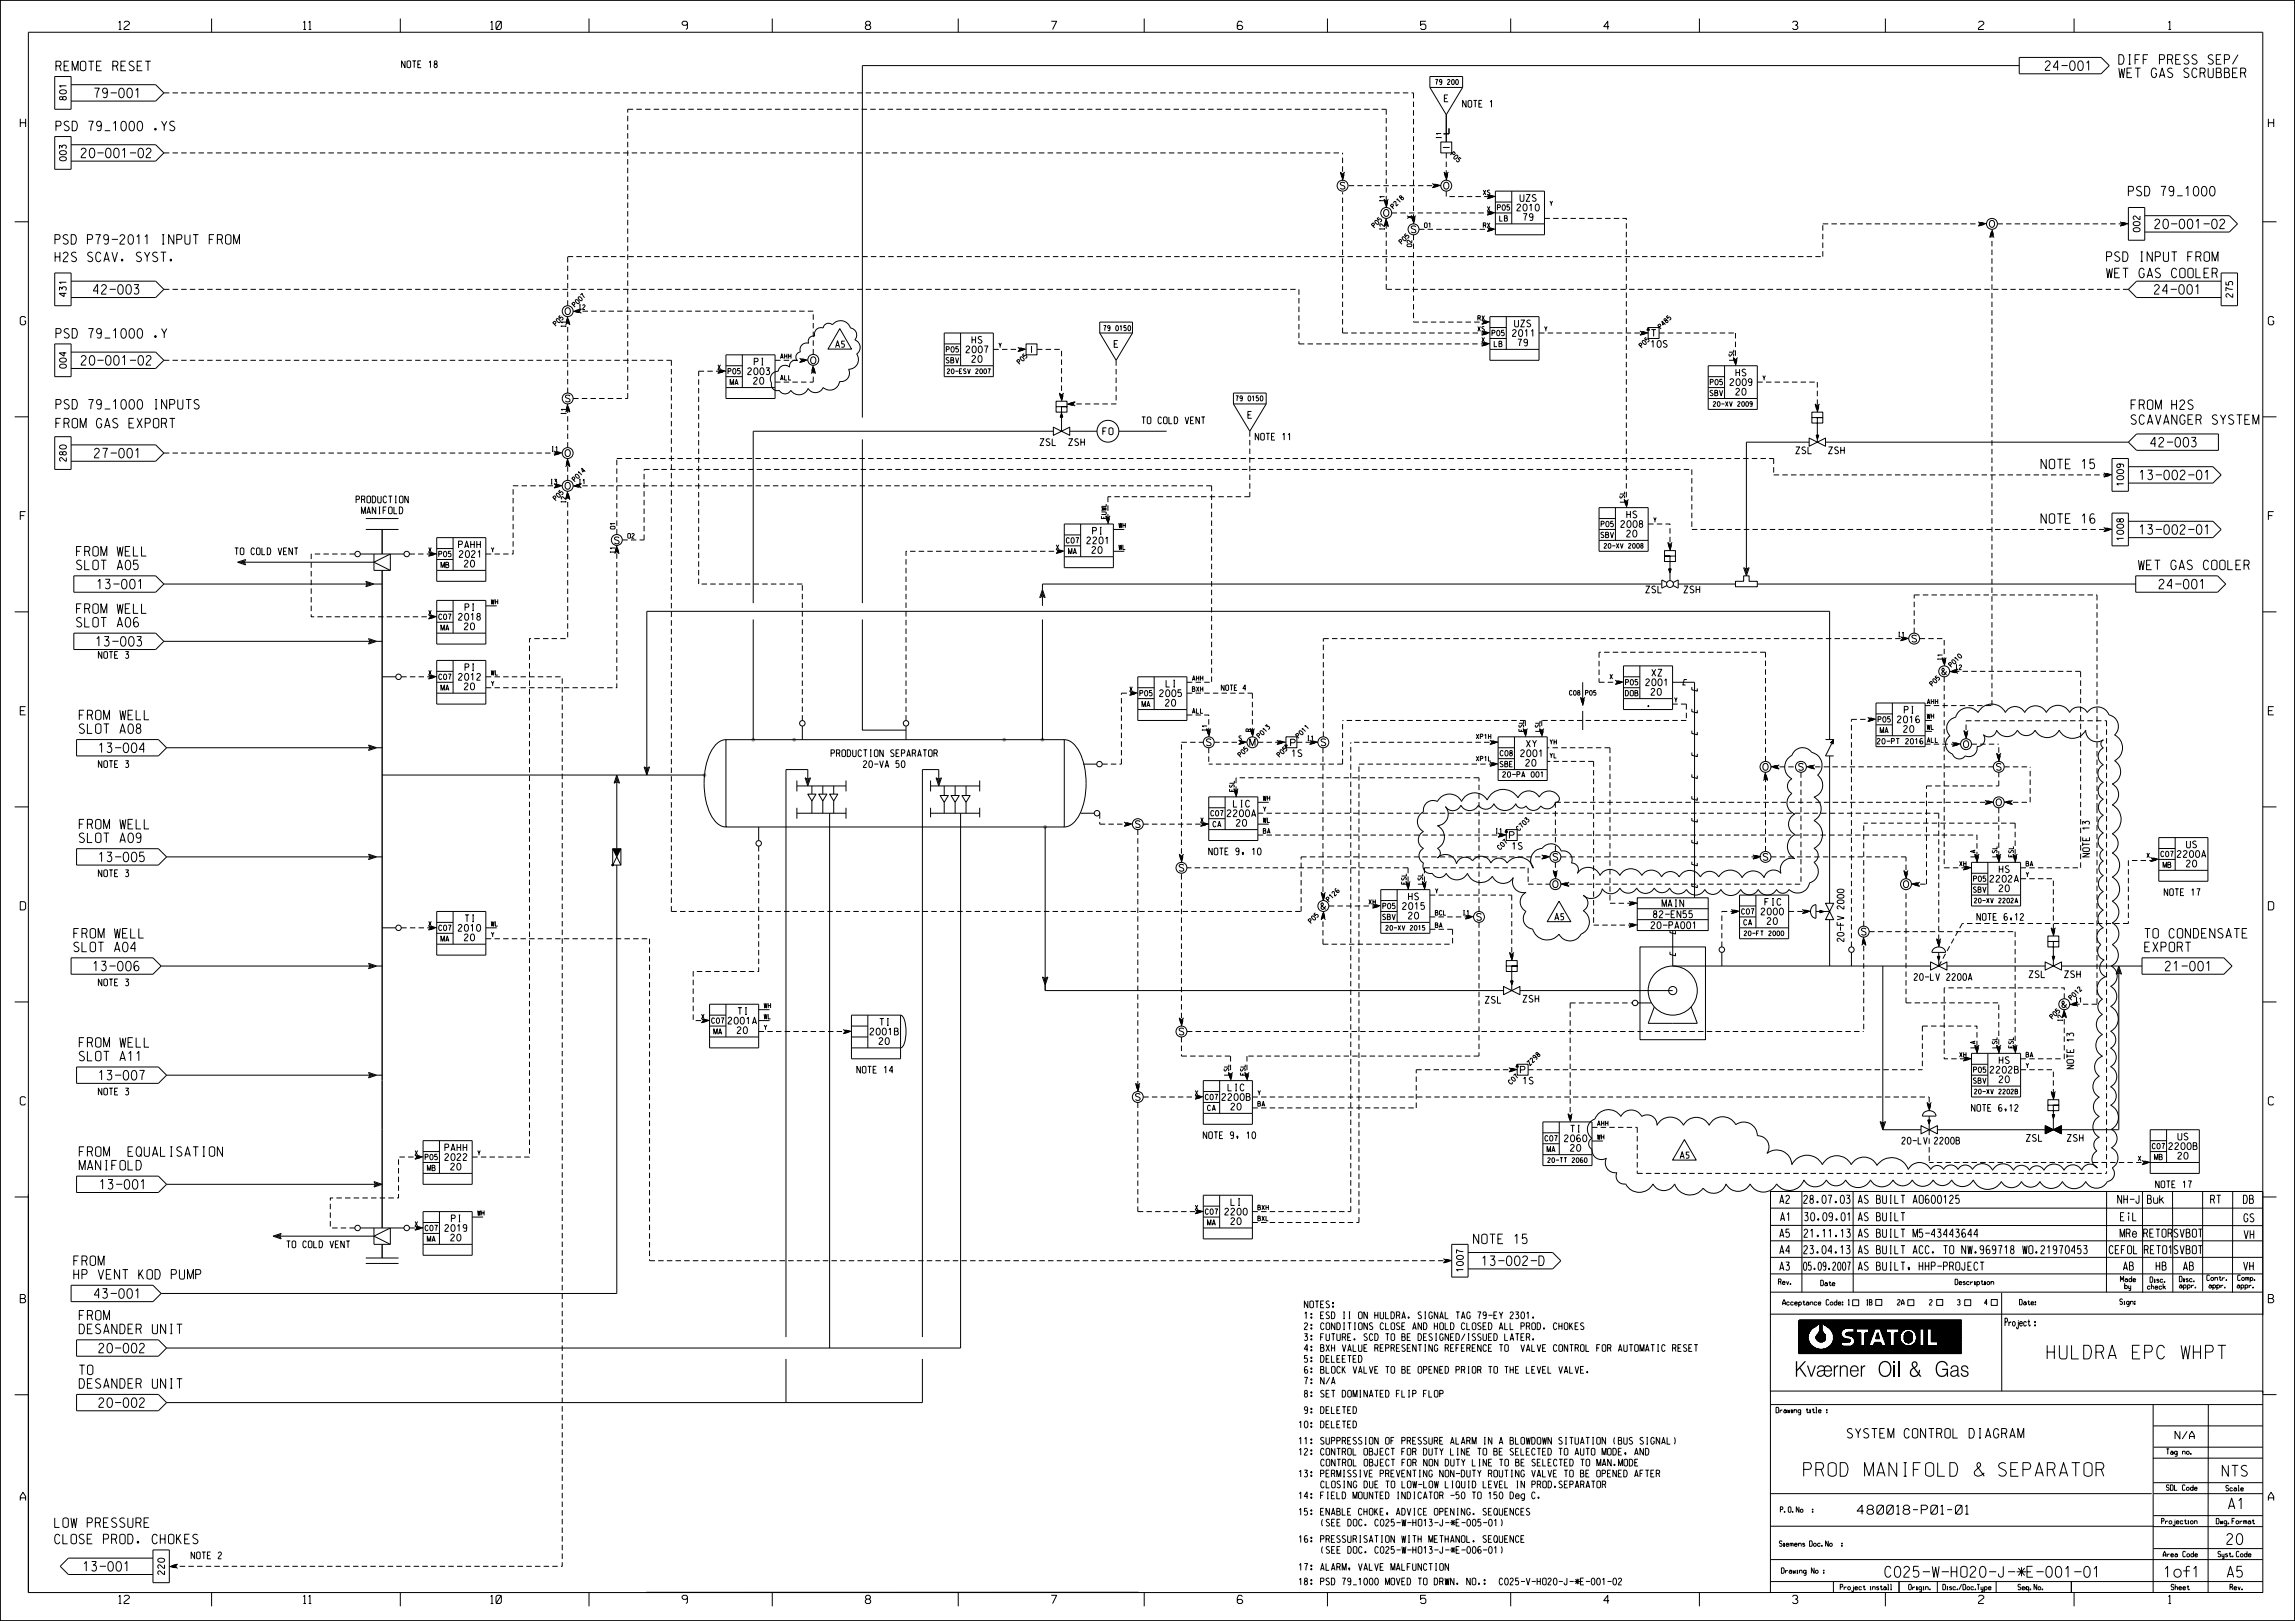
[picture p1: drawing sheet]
<svg xmlns="http://www.w3.org/2000/svg" width="841mm" height="594mm" viewBox="0 0 841 594" stroke-linecap="round" stroke-linejoin="round" font-family="sans-serif">
<defs><g id="words">
<text font-size="6" x="657.5" y="504.5">Kværner Oil &amp; Gas</text>
<g font-size="5">
<text x="750.2" y="498">HULDRA EPC WHPT</text>
<text x="661" y="541">PROD MANIFOLD &amp; SEPARATOR</text>
</g>
<g font-size="4">
<text x="814.4" y="541">NTS</text>
<text x="816.6" y="553">A1</text>
<text x="816" y="566">20</text>
<text x="690.7" y="578">C025-W-HO20-J-*E-001-01</text>
<text x="793.2" y="578">1of1</text>
<text x="816.2" y="578">A5</text>
</g>
<g font-size="3.5">
<text x="776.4" y="23.5">DIFF PRESS SEP/</text>
<text x="20.5" y="25.9">REMOTE RESET</text>
<text x="749.5" y="25.8">24-001</text>
<text x="776.4" y="28.4">WET GAS SCRUBBER</text>
<text x="34.6" y="35.8">79-001</text>
<text x="20.5" y="47.9">PSD 79_1000 .YS</text>
<text x="29.8" y="57.8">20-001-02</text>
<text x="779.9" y="71.8">PSD 79_1000</text>
<text x="789.7" y="83.8">20-001-02</text>
<text x="20.1" y="89.5">PSD P79-2011 INPUT FROM</text>
<text x="20.2" y="95.9">H2S SCAV. SYST.</text>
<text x="771.9" y="95.8">PSD INPUT FROM</text>
<text x="771.9" y="101.8">WET GAS COOLER</text>
<text x="34.2" y="107.8">42-003</text>
<text x="789.5" y="107.8">24-001</text>
<text x="20.5" y="123.9">PSD 79_1000 .Y</text>
<text x="29.8" y="133.8">20-001-02</text>
<text x="20.5" y="149.9">PSD 79_1000 INPUTS</text>
<text x="780.9" y="155.5">SCAVANGER SYSTEM</text>
<text x="780.9" y="150">FROM H2S</text>
<text x="20.5" y="156.8">FROM GAS EXPORT</text>
<text x="34.6" y="167.8">27-001</text>
<text x="788.1" y="163.8">42-003</text>
<text x="747.9" y="171.8">NOTE 15</text>
<text x="784" y="175.8">13-002-01</text>
<text x="747.9" y="191.8">NOTE 16</text>
<text x="784" y="195.8">13-002-01</text>
<text x="28.1" y="203.8">FROM WELL</text>
<text x="28.1" y="208.8">SLOT A05</text>
<text x="783.6" y="208.8">WET GAS COOLER</text>
<text x="35.6" y="215.8">13-001</text>
<text x="791.2" y="215.8">24-001</text>
<text x="28.1" y="224.8">FROM WELL</text>
<text x="28.1" y="229.8">SLOT A06</text>
<text x="35.2" y="236.8">13-003</text>
<text x="29.1" y="263.8">FROM WELL</text>
<text x="29.1" y="268.8">SLOT A08</text>
<text x="36.2" y="275.8">13-004</text>
<text x="29.1" y="303.8">FROM WELL</text>
<text x="29.1" y="308.8">SLOT A09</text>
<text x="36.2" y="315.7">13-005</text>
<text x="27.1" y="343.7">FROM WELL</text>
<text x="785.9" y="343.7">TO CONDENSATE</text>
<text x="27.1" y="348.7">SLOT A04</text>
<text x="785.9" y="348.7">EXPORT</text>
<text x="34.2" y="355.7">13-006</text>
<text x="793.5" y="355.7">21-001</text>
<text x="29.1" y="383.7">FROM WELL</text>
<text x="29.1" y="388.7">SLOT A11</text>
<text x="36.2" y="395.7">13-007</text>
<text x="29.1" y="423.7">FROM</text>
<text x="45.7" y="423.7">EQUALISATION</text>
<text x="29.1" y="428.7">MANIFOLD</text>
<text x="36.6" y="435.7">13-001</text>
<text x="540" y="455.7">NOTE 15</text>
<text x="27.1" y="463.7">FROM</text>
<text x="543.1" y="463.7">13-002-D</text>
<text x="27.1" y="468.7">HP VENT KOD PUMP</text>
<text x="34.6" y="475.7">43-001</text>
<text x="29.1" y="483.7">FROM</text>
<text x="29.1" y="488.7">DESANDER UNIT</text>
<text x="36.2" y="495.7">20-002</text>
<text x="29.1" y="503.7">TO</text>
<text x="29.1" y="508.7">DESANDER UNIT</text>
<text x="36.2" y="515.7">20-002</text>
<text x="677" y="527">SYSTEM CONTROL DIAGRAM</text>
<text x="20.1" y="559.7">LOW PRESSURE</text>
<text x="20.1" y="565.7">CLOSE PROD. CHOKES</text>
<text x="30.6" y="575.7">13-001</text>
</g>
<text font-size="3.3" x="680.5" y="554.9">480018-P01-01</text>
<g font-size="3">
<text x="43.5" y="10.8">12</text>
<text x="111.2" y="10.8">11</text>
<text x="179.8" y="10.8">10</text>
<text x="249.9" y="10.8">9</text>
<text x="317.1" y="10.8">8</text>
<text x="385.2" y="10.8">7</text>
<text x="453.4" y="10.8">6</text>
<text x="520.5" y="10.8">5</text>
<text x="587.7" y="10.8">4</text>
<text x="656.8" y="10.8">3</text>
<text x="725" y="10.8">2</text>
<text x="794.6" y="10.8">1</text>
<text x="7.4" y="46.5">H</text>
<text x="831.2" y="46.5">H</text>
<text x="7.4" y="119">G</text>
<text x="831.2" y="119">G</text>
<text x="7.4" y="190.5">F</text>
<text x="831.2" y="190.5">F</text>
<text x="7.4" y="262">E</text>
<text x="831.2" y="262">E</text>
<text x="7.4" y="333.4">D</text>
<text x="831.2" y="333.4">D</text>
<text x="7.4" y="404.9">C</text>
<text x="831.2" y="404.9">C</text>
<text x="652.2" y="441">A2</text>
<text x="661" y="441">28.07.03</text>
<text x="681" y="441">AS BUILT AO600125</text>
<text x="776" y="441">NH-J Buk</text>
<text x="810.1" y="441">RT</text>
<text x="822.1" y="441">DB</text>
<text x="652.5" y="447.4">A1</text>
<text x="661.3" y="447.4">30.09.01</text>
<text x="681" y="447.4">AS BUILT</text>
<text x="777.1" y="447.4">EiL</text>
<text x="822.3" y="447.8">GS</text>
<text x="652.2" y="453.4">A5</text>
<text x="661.1" y="453.4">21.11.13</text>
<text x="681" y="453.4">AS BUILT M5-43443644</text>
<text x="776.9" y="453.4">MRe RETORSVBOT</text>
<text x="822.3" y="453.9">VH</text>
<text x="652.2" y="459.4">A4</text>
<text x="661" y="459.4">23.04.13</text>
<text x="681" y="459.4">AS BUILT ACC. TO NW.969718 WO.21970453</text>
<text x="772.9" y="459.4">CEFOL RETO1SVBOT</text>
<text x="652.2" y="465.5">A3</text>
<text x="660.9" y="465.5">05.09.2007</text>
<text x="681" y="465.5">AS BUILT, HHP-PROJECT</text>
<text x="778.1" y="465.4">AB</text>
<text x="790.1" y="465.4">HB</text>
<text x="800.1" y="465.4">AB</text>
<text x="822.2" y="465.4">VH</text>
<text x="7.4" y="477.4">B</text>
<text x="831.2" y="477.4">B</text>
<text x="7.4" y="549.9">A</text>
<text x="831.2" y="549.9">A</text>
<text x="43.5" y="587.6">12</text>
<text x="111.2" y="587.6">11</text>
<text x="179.8" y="587.6">10</text>
<text x="249.9" y="587.6">9</text>
<text x="317.1" y="587.6">8</text>
<text x="385.2" y="587.6">7</text>
<text x="453.4" y="587.6">6</text>
<text x="520.5" y="587.6">5</text>
<text x="587.7" y="587.6">4</text>
<text x="656.8" y="587.6">3</text>
<text x="725" y="587.6">2</text>
<text x="794.6" y="587.6">1</text>
</g>
<text font-size="2.9" x="734.7" y="485.9">Project :</text>
<text font-size="2.8" x="797" y="527.3">N/A</text>
<g font-size="2.6">
<text x="609.1" y="332.3">MAIN</text>
<text x="605.1" y="340.3">20-PA001</text>
<text x="605.9" y="336.3">82-EN55</text>
</g>
<g font-size="2.5">
<text x="147.2" y="24.8">NOTE 18</text>
<text x="529.3" y="37.3">E</text>
<text x="536" y="39.3">NOTE 1</text>
<text x="531.2" y="54" transform="rotate(-90 531.2 54)">I</text>
<text x="491.2" y="69.3">S</text>
<text x="529" y="69.3">O</text>
<text x="555.9" y="77.3">2010</text>
<text x="557" y="73.8">UZS</text>
<text x="507" y="79.3">O</text>
<text x="558.2" y="80.8">79</text>
<text x="729" y="83.3">O</text>
<text x="517.1" y="85.3">S</text>
<text x="207.1" y="115.3">O</text>
<text x="555" y="119.8">UZS</text>
<text x="356.2" y="125.8">HS</text>
<text x="554.3" y="123.3">2011</text>
<text x="605.1" y="123.3">T</text>
<text x="306.1" y="127.4">A5</text>
<text x="354" y="129.3">2007</text>
<text x="378" y="129.3">I</text>
<text x="408.3" y="127.3">E</text>
<text x="556.2" y="126.8">79</text>
<text x="605" y="127.3">10S</text>
<text x="274" y="137.3">2003</text>
<text x="276.4" y="133.8">PI</text>
<text x="297.1" y="133.3">O</text>
<text x="356.1" y="132.8">20</text>
<text x="636.1" y="137.8">HS</text>
<text x="276.2" y="140.8">20</text>
<text x="634" y="141.3">2009</text>
<text x="207.2" y="147.3">S</text>
<text x="636.1" y="144.8">20</text>
<text x="418.4" y="155.3">TO COLD VENT</text>
<text x="457.3" y="153.3">E</text>
<text x="404.1" y="159.3">FO</text>
<text x="460" y="161.3">NOTE 11</text>
<text x="207.1" y="167.3">O</text>
<text x="381.1" y="163.3">ZSL</text>
<text x="391.6" y="163.3">ZSH</text>
<text x="658.1" y="166.3">ZSL</text>
<text x="670.1" y="166.3">ZSH</text>
<text x="207.1" y="179.3">O</text>
<text x="130.5" y="184.3">PRODUCTION</text>
<text x="132.5" y="188.3">MANIFOLD</text>
<text x="596.1" y="189.8">HS</text>
<text x="400.4" y="195.8">PI</text>
<text x="594" y="193.3">2008</text>
<text x="596.1" y="196.8">20</text>
<text x="86" y="203.3">TO COLD VENT</text>
<text x="168" y="200.8">PAHH</text>
<text x="225.2" y="199.3">S</text>
<text x="398.3" y="199.3">2201</text>
<text x="400.1" y="202.8">20</text>
<text x="168.3" y="204.3">2021</text>
<text x="170.2" y="207.8">20</text>
<text x="603.1" y="217.3">ZSL</text>
<text x="617.1" y="217.3">ZSH</text>
<text x="168" y="227.3">2018</text>
<text x="170.4" y="223.8">PI</text>
<text x="170.2" y="230.8">20</text>
<text x="700.6" y="235.3">S</text>
<text x="36.1" y="241.3">NOTE 3</text>
<text x="170.4" y="245.8">PI</text>
<text x="168" y="249.3">2012</text>
<text x="427.3" y="251.8">LI</text>
<text x="603.1" y="251.3">2001</text>
<text x="605.3" y="247.8">XZ</text>
<text x="711.6" y="247.3">&amp;</text>
<text x="170.2" y="252.8">20</text>
<text x="424.9" y="255.3">2005</text>
<text x="605.1" y="254.8">20</text>
<text x="427.1" y="258.8">20</text>
<text x="697.8" y="261.4">PI</text>
<text x="695.3" y="264.9">2016</text>
<text x="697.6" y="268.4">20</text>
<text x="442.1" y="273.3">S</text>
<text x="458" y="273.3">M</text>
<text x="472.9" y="273.4">P</text>
<text x="484.1" y="273.3">S</text>
<text x="559.4" y="273.8">XY</text>
<text x="719.5" y="273.9">O</text>
<text x="36.1" y="281.3">NOTE 3</text>
<text x="304.5" y="277.3">PRODUCTION SEPARATOR</text>
<text x="316.4" y="281.3">20-VA 50</text>
<text x="473.4" y="277.3">1S</text>
<text x="557.3" y="277.3">2001</text>
<text x="559.1" y="280.8">20</text>
<text x="646" y="282.3">O</text>
<text x="659.1" y="282.3">S</text>
<text x="731.6" y="282.3">S</text>
<text x="449.7" y="299.3">2200A</text>
<text x="452" y="295.8">LIC</text>
<text x="731.5" y="295.3">O</text>
<text x="416.1" y="303.3">S</text>
<text x="453.1" y="302.8">20</text>
<text x="553.1" y="307.3">P</text>
<text x="554.2" y="311.3">1S</text>
<text x="801.3" y="310.7">US</text>
<text x="442.9" y="313.3">NOTE 9, 10</text>
<text x="569.1" y="315.2">S</text>
<text x="646.1" y="315.2">S</text>
<text x="797.9" y="314.2">2200A</text>
<text x="801.2" y="317.7">20</text>
<text x="36.1" y="321.2">NOTE 3</text>
<text x="432.1" y="319.2">S</text>
<text x="729.2" y="323.2">2202A</text>
<text x="732.6" y="319.7">HS</text>
<text x="516.2" y="329.7">HS</text>
<text x="569" y="325.2">O</text>
<text x="697.5" y="325.2">O</text>
<text x="732.6" y="326.7">20</text>
<text x="793.1" y="328.2">NOTE 17</text>
<text x="484.1" y="333.2">&amp;</text>
<text x="514" y="333.2">2015</text>
<text x="645.4" y="335.2">2000</text>
<text x="646.7" y="331.7">FIC</text>
<text x="167.9" y="341.2">2010</text>
<text x="170.4" y="337.7">TI</text>
<text x="516.1" y="336.7">20</text>
<text x="541.1" y="337.2">S</text>
<text x="569.6" y="337.2">A5</text>
<text x="647.6" y="338.7">20</text>
<text x="724.5" y="337.2">NOTE 6,12</text>
<text x="170.2" y="344.7">20</text>
<text x="682.1" y="342.6">S</text>
<text x="701.5" y="359.2">20-LV 2200A</text>
<text x="743.6" y="358.2">ZSL</text>
<text x="756.6" y="358.2">ZSH</text>
<text x="36.1" y="361.2">NOTE 3</text>
<text x="270.4" y="371.7">TI</text>
<text x="544.3" y="367.6">ZSL</text>
<text x="558.1" y="367.2">ZSH</text>
<text x="755.6" y="369.2">&amp;</text>
<text x="266.8" y="375.2">2001A</text>
<text x="322.4" y="375.7">TI</text>
<text x="270.2" y="378.7">20</text>
<text x="318.8" y="379.2">2001B</text>
<text x="322.2" y="382.7">20</text>
<text x="432.1" y="379.2">S</text>
<text x="732.6" y="389.7">HS</text>
<text x="314" y="393.2">NOTE 14</text>
<text x="557.1" y="393.2">P</text>
<text x="729.3" y="393.2">2202B</text>
<text x="36.1" y="401.2">NOTE 3</text>
<text x="450" y="399.7">LIC</text>
<text x="558.2" y="397.2">1S</text>
<text x="732.6" y="396.7">20</text>
<text x="416.1" y="403.2">S</text>
<text x="447.8" y="403.2">2200B</text>
<text x="451.1" y="406.7">20</text>
<text x="722.5" y="407.2">NOTE 6,12</text>
<text x="440.9" y="417.2">NOTE 9, 10</text>
<text x="573.3" y="418.4">2060</text>
<text x="575.5" y="414.9">TI</text>
<text x="697" y="419.2">20-LV 2200B</text>
<text x="742.6" y="418.2">ZSL</text>
<text x="757.6" y="418.2">ZSH</text>
<text x="798.1" y="417.7">US</text>
<text x="163" y="421.7">PAHH</text>
<text x="163" y="425.2">2022</text>
<text x="575.5" y="421.9">20</text>
<text x="615.6" y="424.5">A5</text>
<text x="794.8" y="421.2">2200B</text>
<text x="798.1" y="424.7">20</text>
<text x="165.2" y="428.7">20</text>
<text x="789.9" y="435.2">NOTE 17</text>
<text x="451.1" y="441.7">LI</text>
<text x="165.4" y="447.7">PI</text>
<text x="448.9" y="445.2">2200</text>
<text x="451.1" y="448.7">20</text>
<text x="163" y="451.2">2019</text>
<text x="165.2" y="454.7">20</text>
<text x="105" y="457.2">TO COLD VENT</text>
<text x="478" y="479.2">NOTES:</text>
<text x="478" y="483.2">1: ESD II ON HULDRA. SIGNAL TAG 79-EY 2301.</text>
<text x="478" y="491.2">3: FUTURE. SCD TO BE DESIGNED/ISSUED LATER.</text>
<text x="478" y="487.2">2: CONDITIONS CLOSE AND HOLD CLOSED ALL PROD. CHOKES</text>
<text x="478" y="495.2">4: BXH VALUE REPRESENTING REFERENCE TO VALVE CONTROL FOR AUTOMATIC RESET</text>
<text x="478" y="503.2">6: BLOCK VALVE TO BE OPENED PRIOR TO THE LEVEL VALVE.</text>
<text x="478" y="499.2">5: DELEETED</text>
<text x="478" y="507.2">7: N/A</text>
<text x="478" y="512">8: SET DOMINATED FLIP FLOP</text>
<text x="478" y="518">9: DELETED</text>
<text x="476" y="523.2">10: DELETED</text>
<text x="476" y="529.2">11: SUPPRESSION OF PRESSURE ALARM IN A BLOWDOWN SITUATION (BUS SIGNAL)</text>
<text x="476" y="533.2">12: CONTROL OBJECT FOR DUTY LINE TO BE SELECTED TO AUTO MODE, AND</text>
<text x="484" y="537.2">CONTROL OBJECT FOR NON DUTY LINE TO BE SELECTED TO MAN.MODE</text>
<text x="476" y="541.2">13: PERMISSIVE PREVENTING NON-DUTY ROUTING VALVE TO BE OPENED AFTER</text>
<text x="484" y="545.2">CLOSING DUE TO LOW-LOW LIQUID LEVEL IN PROD.SEPARATOR</text>
<text x="476" y="549.2">14: FIELD MOUNTED INDICATOR -50 TO 150 Deg C.</text>
<text x="476" y="555.2">15: ENABLE CHOKE, ADVICE OPENING. SEQUENCES</text>
<text x="484" y="559.2">(SEE DOC. C025-W-HO13-J-*E-005-01)</text>
<text x="476" y="565.2">16: PRESSURISATION WITH METHANOL. SEQUENCE</text>
<text x="484" y="569.2">(SEE DOC. C025-W-HO13-J-*E-006-01)</text>
<text x="70" y="571.2">NOTE 2</text>
<text x="476" y="575.4">17: ALARM, VALVE MALFUNCTION</text>
<text x="476" y="580.8">18: PSD 79_1000 MOVED TO DRWN. NO.:</text>
<text x="550.4" y="580.8">C025-V-HO20-J-*E-001-02</text>
</g>
<g font-size="2">
<text x="548.7" y="77">P05</text>
<text x="549.6" y="81">LB</text>
<text x="546.7" y="123">P05</text>
<text x="346.8" y="129">P05</text>
<text x="547.6" y="127">LB</text>
<text x="266.8" y="137">P05</text>
<text x="346.7" y="133">SBV</text>
<text x="267.6" y="141">MA</text>
<text x="626.7" y="141">P05</text>
<text x="626.6" y="145">SBV</text>
<text x="586.7" y="197">SBV</text>
<text x="586.7" y="193">P05</text>
<text x="390.8" y="199">C07</text>
<text x="391.5" y="203">MA</text>
<text x="160.8" y="204">P05</text>
<text x="161.6" y="208">MB</text>
<text x="160.8" y="227">C07</text>
<text x="161.6" y="231">MA</text>
<text x="160.8" y="249">C07</text>
<text x="595.7" y="251">P05</text>
<text x="161.6" y="253">MA</text>
<text x="417.7" y="255">P05</text>
<text x="447.6" y="253">NOTE 4</text>
<text x="595.6" y="255">DOB</text>
<text x="418.5" y="259">MA</text>
<text x="603.6" y="259.1">.</text>
<text x="688.2" y="264.6">P05</text>
<text x="689" y="268.6">MA</text>
<text x="687.9" y="272.6">20-PT 2016</text>
<text x="549.7" y="281">SBE</text>
<text x="549.7" y="277">C08</text>
<text x="550.7" y="284.8">20-PA 001</text>
<text x="443.7" y="299">C07</text>
<text x="444.5" y="303">CA</text>
<text x="791.8" y="313.9">C07</text>
<text x="792.7" y="317.9">MB</text>
<text x="723.2" y="323">P05</text>
<text x="723.1" y="327">SBV</text>
<text x="506.7" y="333">P05</text>
<text x="638.2" y="335">C07</text>
<text x="160.8" y="341">C07</text>
<text x="506.7" y="337">SBV</text>
<text x="639" y="339">CA</text>
<text x="161.6" y="345">MA</text>
<text x="260.8" y="375">C07</text>
<text x="261.6" y="379">MA</text>
<text x="723.2" y="393">P05</text>
<text x="723.1" y="397">SBV</text>
<text x="441.7" y="403">C07</text>
<text x="442.5" y="407">CA</text>
<text x="566.1" y="418.1">C07</text>
<text x="155.8" y="425">P05</text>
<text x="566.9" y="422.1">MA</text>
<text x="788.7" y="421">C07</text>
<text x="789.5" y="425">MB</text>
<text x="156.6" y="429">MB</text>
<text x="441.7" y="445">C07</text>
<text x="442.5" y="449">MA</text>
<text x="155.8" y="451">C07</text>
<text x="156.6" y="455">MA</text>
<text x="651.7" y="470.7">Rev.</text>
<text x="667.2" y="471.1">Date</text>
<text x="716.4" y="470.8">Description</text>
<text x="777" y="469.7">Made</text>
<text x="778.6" y="472.2">by</text>
<text x="786.9" y="472.4">check</text>
<text x="787.9" y="469.9">Disc.</text>
<text x="798.6" y="469.7">Disc.</text>
<text x="798.6" y="472">appr.</text>
<text x="808.7" y="469.2">Contr.</text>
<text x="809.4" y="472">appr.</text>
<text x="819.8" y="472">appr.</text>
<text x="820" y="469.2">Comp.</text>
<text x="653.3" y="478.2">Acceptance Code:</text>
<text x="683.6" y="478.2">1</text>
<text x="720" y="478.2">3</text>
<text x="727.8" y="478.2">4</text>
<text x="740" y="478.2">Date:</text>
<text x="776.8" y="478">Sign:</text>
<text x="650.8" y="517.7">Drawing title :</text>
<text x="793.9" y="532.9">Tag no.</text>
<text x="793.9" y="546.1">SDL Code</text>
<text x="815.7" y="546.3">Scale</text>
<text x="652.4" y="554.2">P. O. No</text>
<text x="792.1" y="558.4">Projection</text>
<text x="812.2" y="558.4">Dwg. Format</text>
<text x="652.1" y="566.6">Siemens Doc. No</text>
<text x="792.7" y="570.5">Area Code</text>
<text x="812.8" y="570.5">Syst. Code</text>
<text x="652.8" y="576.5">Drawing No :</text>
<text x="674.4" y="582.6">Project install</text>
<text x="699.4" y="582.6">Origin.</text>
<text x="711.9" y="582.6">Disc./Doc.Type</text>
<text x="739.5" y="582.6">Seq. No.</text>
<text x="795.6" y="582.6">Sheet</text>
<text x="817.2" y="582.6">Rev.</text>
</g>
<g font-size="1.9">
<text x="526" y="31">79 200</text>
<text x="404.4" y="121.2">79 0150</text>
<text x="452.9" y="146.9">79 0150</text>
</g>
<g font-size="1.7">
<text x="531.5" y="56.8" transform="rotate(45 531.5 56.8)">P 0</text>
<text x="533.6" y="58.9" transform="rotate(45 533.6 58.9)">5</text>
<text x="543.5" y="71.4">XS</text>
<text x="510.7" y="76.5" transform="rotate(-45 510.7 76.5)">P 2</text>
<text x="512.8" y="74.4" transform="rotate(-45 512.8 74.4)">1</text>
<text x="513.9" y="73.4" transform="rotate(-45 513.9 73.4)">8</text>
<text x="545" y="77.4">X</text>
<text x="568" y="75.4">Y</text>
<text x="503.8" y="83.5" transform="rotate(-45 503.8 83.5)">P 0</text>
<text x="505.9" y="81.4" transform="rotate(-45 505.9 81.4)">5</text>
<text x="522" y="83.4">O1</text>
<text x="543.6" y="83.4">RX</text>
<text x="513.8" y="89.5" transform="rotate(-45 513.8 89.5)">P 0</text>
<text x="515.9" y="87.4" transform="rotate(-45 515.9 87.4)">5</text>
<text x="210.8" y="112.5" transform="rotate(-45 210.8 112.5)">P 0</text>
<text x="212" y="113.4">I2</text>
<text x="212.9" y="110.4" transform="rotate(-45 212.9 110.4)">0</text>
<text x="213.9" y="109.4" transform="rotate(-45 213.9 109.4)">7</text>
<text x="203.8" y="119.5" transform="rotate(-45 203.8 119.5)">P 0</text>
<text x="205.9" y="117.4" transform="rotate(-45 205.9 117.4)">5</text>
<text x="541.6" y="117.4">RX</text>
<text x="610.8" y="118.4" transform="rotate(-45 610.8 118.4)">8</text>
<text x="611.9" y="117.4" transform="rotate(-45 611.9 117.4)">5</text>
<text x="541.5" y="121.4">XS</text>
<text x="543" y="125.4">X</text>
<text x="566" y="121.4">Y</text>
<text x="603.8" y="125.4" transform="rotate(-45 603.8 125.4)">5</text>
<text x="608.7" y="120.5" transform="rotate(-45 608.7 120.5)">P 4</text>
<text x="286" y="131.4">AHH</text>
<text x="366" y="127.4">Y</text>
<text x="375.9" y="131.4" transform="rotate(-45 375.9 131.4)">5</text>
<text x="601.7" y="127.5" transform="rotate(-45 601.7 127.5)">P 0</text>
<text x="263.1" y="135.4">X</text>
<text x="347.1" y="136.9">20-ESV 2007</text>
<text x="373.8" y="133.5" transform="rotate(-45 373.8 133.5)">P 0</text>
<text x="286" y="139.3">ALL</text>
<text x="646" y="139.4">Y</text>
<text x="627.8" y="148.9">20-XV 2009</text>
<text x="202" y="165.4">I1</text>
<text x="213.9" y="173.4" transform="rotate(-45 213.9 173.4)">4</text>
<text x="201.7" y="177.4">I3</text>
<text x="210.8" y="176.5" transform="rotate(-45 210.8 176.5)">P 0</text>
<text x="212" y="177.4">I1</text>
<text x="212.9" y="174.4" transform="rotate(-45 212.9 174.4)">1</text>
<text x="203.8" y="183.5" transform="rotate(-45 203.8 183.5)">P 0</text>
<text x="205.9" y="181.4" transform="rotate(-45 205.9 181.4)">5</text>
<text x="606" y="191.4">Y</text>
<text x="230" y="197.2">O2</text>
<text x="410" y="193.4">WH</text>
<text x="157.1" y="202.4">X</text>
<text x="180" y="202.4">Y</text>
<text x="387.1" y="201.4">X</text>
<text x="410" y="201.4">WL</text>
<text x="587.8" y="200.9">20-XV 2008</text>
<text x="180" y="221.4">WH</text>
<text x="157.1" y="225.4">X</text>
<text x="695.5" y="233.4">I1</text>
<text x="715.2" y="244.5" transform="rotate(-45 715.2 244.5)">P 0</text>
<text x="716.5" y="245.4">I2</text>
<text x="717.3" y="242.4" transform="rotate(-45 717.3 242.4)">1</text>
<text x="718.3" y="241.4" transform="rotate(-45 718.3 241.4)">0</text>
<text x="157.1" y="247.4">X</text>
<text x="180" y="247.4">WL</text>
<text x="180" y="251.4">Y</text>
<text x="436.9" y="249.4">AHH</text>
<text x="590" y="248.8">X</text>
<text x="708.2" y="251.5" transform="rotate(-45 708.2 251.5)">P 0</text>
<text x="710.3" y="249.4" transform="rotate(-45 710.3 249.4)">5</text>
<text x="414" y="253.4">X</text>
<text x="436.9" y="253.4">BXH</text>
<text x="575.1" y="254.8">C08</text>
<text x="581" y="254.8">P05</text>
<text x="613.6" y="257.4">Y</text>
<text x="706.2" y="258">AHH</text>
<text x="436.9" y="261.4">ALL</text>
<text x="706.2" y="263.3">WH</text>
<text x="463.8" y="268.4" transform="rotate(-45 463.8 268.4)">1</text>
<text x="464.8" y="267.3" transform="rotate(-45 464.8 267.3)">3</text>
<text x="478.1" y="268.4" transform="rotate(-45 478.1 268.4)">1</text>
<text x="479.1" y="267.3" transform="rotate(-45 479.1 267.3)">1</text>
<text x="706.2" y="267.3">WL</text>
<text x="454" y="271.4">S</text>
<text x="456.8" y="275.4" transform="rotate(-45 456.8 275.4)">5</text>
<text x="461.7" y="270.5" transform="rotate(-45 461.7 270.5)">P 0</text>
<text x="471.1" y="275.4" transform="rotate(-45 471.1 275.4)">5</text>
<text x="476" y="270.5" transform="rotate(-45 476 270.5)">P 0</text>
<text x="479" y="271.4">I1</text>
<text x="541" y="270.8">XP1H</text>
<text x="568" y="272.8">YH</text>
<text x="706.2" y="272.1">ALL</text>
<text x="454.7" y="277.5" transform="rotate(-45 454.7 277.5)">P 0</text>
<text x="469" y="277.5" transform="rotate(-45 469 277.5)">P 0</text>
<text x="541" y="278.9">XP1L</text>
<text x="568" y="277.8">YL</text>
<text x="462.9" y="293.4">WH</text>
<text x="462.9" y="297.4">Y</text>
<text x="440" y="301.4">X</text>
<text x="462.9" y="305.4">BA</text>
<text x="462.9" y="301.4">WL</text>
<text x="548" y="305.4">I1</text>
<text x="556.7" y="304.5" transform="rotate(-45 556.7 304.5)">C 7</text>
<text x="558.8" y="302.4" transform="rotate(-45 558.8 302.4)">0</text>
<text x="559.9" y="301.3" transform="rotate(-45 559.9 301.3)">3</text>
<text x="549.8" y="311.5" transform="rotate(-45 549.8 311.5)">C 0</text>
<text x="551.9" y="309.4" transform="rotate(-45 551.9 309.4)">7</text>
<text x="718.1" y="317.4">XH</text>
<text x="742.4" y="317.4">BA</text>
<text x="786.7" y="314.3">X</text>
<text x="742.4" y="321.4">Y</text>
<text x="489.2" y="328.4" transform="rotate(-45 489.2 328.4)">2</text>
<text x="490.3" y="327.3" transform="rotate(-45 490.3 327.3)">6</text>
<text x="526" y="327.4">Y</text>
<text x="487.1" y="330.5" transform="rotate(-45 487.1 330.5)">P 1</text>
<text x="501.6" y="331.4">XH</text>
<text x="526" y="335.4">BCL</text>
<text x="536" y="335.4">I1</text>
<text x="723.5" y="330.9">20-XV 2202A</text>
<text x="157.1" y="339.4">X</text>
<text x="180" y="339.4">WL</text>
<text x="480.6" y="338.4" transform="rotate(-45 480.6 338.4)">P 0</text>
<text x="482.7" y="336.3" transform="rotate(-45 482.7 336.3)">5</text>
<text x="507.9" y="340.9">20-XV 2015</text>
<text x="526" y="339.9">BA</text>
<text x="180" y="343.4">Y</text>
<text x="639.2" y="342.9">20-FT 2000</text>
<text x="761.3" y="364.4" transform="rotate(-45 761.3 364.4)">1</text>
<text x="762.3" y="363.3" transform="rotate(-45 762.3 363.3)">2</text>
<text x="280" y="369.4">WH</text>
<text x="754.3" y="371.3" transform="rotate(-45 754.3 371.3)">5</text>
<text x="759.2" y="366.5" transform="rotate(-45 759.2 366.5)">P 0</text>
<text x="760.4" y="367.4">I1</text>
<text x="257.1" y="373.4">X</text>
<text x="280" y="373.4">WL</text>
<text x="280" y="377.4">Y</text>
<text x="752.2" y="373.5" transform="rotate(-45 752.2 373.5)">P 0</text>
<text x="562.8" y="388.4" transform="rotate(-45 562.8 388.4)">9</text>
<text x="563.9" y="387.3" transform="rotate(-45 563.9 387.3)">8</text>
<text x="718.1" y="387.4">XH</text>
<text x="742.4" y="387.4">BA</text>
<text x="555.9" y="395.3" transform="rotate(-45 555.9 395.3)">7</text>
<text x="560.7" y="390.5" transform="rotate(-45 560.7 390.5)">Z 2</text>
<text x="742.4" y="391.4">Y</text>
<text x="438" y="401.4">X</text>
<text x="460.9" y="401.4">Y</text>
<text x="553.8" y="397.4" transform="rotate(-45 553.8 397.4)">C 0</text>
<text x="723.5" y="400.9">20-XV 2202B</text>
<text x="460.9" y="405.4">BA</text>
<text x="585.4" y="412.5">AHH</text>
<text x="585.4" y="417.5">WH</text>
<text x="152.1" y="423.4">X</text>
<text x="175" y="423.4">Y</text>
<text x="567.2" y="426">20-TT 2060</text>
<text x="783.6" y="425.4">X</text>
<text x="438" y="443.4">X</text>
<text x="460.9" y="443.4">BXH</text>
<text x="152.1" y="449.4">X</text>
<text x="175" y="445.4">WH</text>
<text x="460.9" y="447.4">BXL</text>
</g>
</g></defs>
<g fill="#ff7f50">
<circle cx="382" cy="271" r=".7"/>
<circle cx="291" cy="271" r=".7"/>
<circle cx="276" cy="271" r=".7"/>
<circle cx="383" cy="303" r=".7"/>
<circle cx="368" cy="271" r=".7"/>
<circle cx="258.2" cy="284.1" r=".7"/>
</g>
<g fill="none" stroke="#000" stroke-width=".37">
<path d="M.1 0h840.8v594h-840.8zM77.5 6.8v5M146.7 6.8v5M215.8 6.8v5M283 6.8v5M351.1 6.8v5M419.3 6.8v5M486.4 6.8v5M553.6 6.8v5M622.7 6.8v5M690.9 6.8v5M760 6.8v5"/>
<path d="M20.1 28h6v12h-6zM21.9 33.3l1-.4a1.09 1.09 0 0 1 1.4 .9 1.41 1.41 0 0 1-2.5-.2zM22.9 35.9a.68 .68 0 0 1 1.1-.5 .68 .68 0 0 1 0 1.2 .68 .68 0 0 1-1.1-.5M24.3 31.4h-2.5l.6 .6M26.1 31h31l2.9 3-2.9 3h-31M524 32l6 10M524 32h12M536 32v-4h-12v4M536 32l-6 10M739.9 21h30l3 3-3 3h-30zM739.9 24h-423.9v129M20.1 50h6v12h-6z"/>
<path d="M21.8 54.5v-1.3l.9 .8a.76 .76 0 0 1 1-.8 .76 .76 0 0 1 .3 1.3M21.9 57.8l1-.4a1.09 1.09 0 0 1 1.4 .9 1.42 1.42 0 0 1-2.5-.2zM21.9 55.6l1-.4a1.09 1.09 0 0 1 1.4 .9 1.41 1.41 0 0 1-2.5-.2zM26.1 53h31l2.9 3-2.9 3h-31M526.3 50.2v.4M526.3 50.4h1.8M528 52h4v4h-4zM528.1 50.2v.4M528.1 48.9h-1.8l.5 .4M530 42v10M531 47v2h-2M505.6 73.3v.4"/>
<path d="M505.6 73.5h1.8M507.4 73.3v.4M507.4 72.1h-1.8l.4 .3M515.6 79.1l1.8 .9M517.4 79.1l-1.8 .9M548 70h18v16h-18zM548 74h6M548 78h6M554 70v12M779.9 76h6v12h-6zM784.2 79.1v1.4a1.87 1.87 0 0 1-1.6-1.3 .65 .65 0 0 0-.9 .4 .65 .65 0 0 0 .5 .9M785.9 79h31l3 3-3 3h-31"/>
<path d="M5.4 81.3h5M505.6 83.7v.4M505.6 83.9h1.8M507.4 83.7v.4M507.4 82v.9l-1.1-.8a.44 .44 0 0 0-.7 .2 .44 .44 0 0 0 .4 .6M515.7 89.5l1.3-.1a.53 .53 0 0 1 .4 .5 .53 .53 0 0 1-.4 .5h-1.2zM517.4 88v.9l-1.1-.8a.44 .44 0 0 0-.7 .2 .44 .44 0 0 0 .4 .6M548 82h18M781.8 83.8l1-.4a1.09 1.09 0 0 1 1.4 .9 1.41 1.41 0 0 1-2.5-.2zM781.8 81.6l1-.4a1.09 1.09 0 0 1 1.4 .9 1.41 1.41 0 0 1-2.5-.2zM829.2 81.3h5M20.1 100h6v12h-6z"/>
<path d="M21.8 106.4v-1.2l.9 .7a.76 .76 0 0 1 1-.8 .76 .76 0 0 1 .3 1.3M23.5 107.3v1.3l-1.7-1 2.5-.1M24.3 103.4h-2.5l.6 .6M26.1 103h31l2.9 3-2.9 3h-31M205.7 119.3v.4M205.7 119.5h1.7M207.4 118h-1.7l.4 .4M207.4 119.3v.4M546 116h18v16h-18zM552 116v12M813.9 100h6v12h-6zM813.9 103h-31l-3 3 3 3h31"/>
<path d="M815.7 103.2v1.2l1.1 .1-.2-.5a.76 .76 0 0 1 1-.8 .76 .76 0 0 1 .3 1.3M818.2 106l-1.3-.1-1.2-.5v1.3M818.2 107.6v1.3a1.87 1.87 0 0 1-1.6-1.2 .65 .65 0 0 0-.9 .4 .65 .65 0 0 0 .5 .8M20.1 126h6v12h-6zM21.9 133.8l1-.4a1.09 1.09 0 0 1 1.4 .9 1.42 1.42 0 0 1-2.5-.2zM21.9 131.6l1-.4a1.09 1.09 0 0 1 1.4 .8 1.41 1.41 0 0 1-2.5-.1zM23.5 129.1v1.4l-1.7-1.1 2.5-.1M26.1 129h31l2.9 3-2.9 3h-31M266 134h6M266 130h18v16h-18zM266 138h6M272 130v12"/>
<path d="M299.2 120.7l1.1-.6 1.3 .1a2 2 0 0 1 1.4-1.6 2 2 0 0 1 2 .4 3.8 3.8 0 0 1 3.7-1.4 3.8 3.8 0 0 1 2.9 2.6 2.59 2.59 0 0 1 2.2 1.7 2.59 2.59 0 0 1-.6 2.6 2.92 2.92 0 0 1 2 2.4 2.92 2.92 0 0 1-1.3 2.8 3.5 3.5 0 0 1 .3 3.7 3.5 3.5 0 0 1-3.2 1.9 3.1 3.1 0 0 1-.3 3.3 3.1 3.1 0 0 1-3 1.2 3.6 3.6 0 0 1-2.4 2.9 3.6 3.6 0 0 1-3.7-.7 3.1 3.1 0 0 1-2.6 1.9 3.1 3.1 0 0 1-2.9-1.6 3.6 3.6 0 0 1-2.9 2.3 3.6 3.6 0 0 1-3.4-1.6 2.35 2.35 0 0 1-2.1 1.3 2.35 2.35 0 0 1-2.1-1.3 2.18 2.18 0 0 1-2.3-.4 2.18 2.18 0 0 1-.6-2.3 2.75 2.75 0 0 1-.1-2.8 2.75 2.75 0 0 1 2.6-1.4 2.5 2.5 0 0 1 1.6-2.1 2.5 2.5 0 0 1 2.6 .5 2.06 2.06 0 0 1 .7-2 2.06 2.06 0 0 1 2.1-.3 1.92 1.92 0 0 1-.4-2 1.92 1.92 0 0 1 1.5-1.2 2.45 2.45 0 0 1 .5-2.6 2.45 2.45 0 0 1 2.5-.6 1.92 1.92 0 0 1 .3-2 1.92 1.92 0 0 1 1.9-.6v-1.3zM307.7 120.4l4.4 7.5h-8.7zM346 134h18M346 122h18v16h-18zM346 130h6M346 126h6M352 122v12M376 126h4v4h-4zM403 122v-4h12v4M403 122l6 10 6-10M403 122h12M546 120h6"/>
<path d="M546 124h6M546 128h18M603.9 120.8h.3l-.2-.3-.2 .4h.5l-.3-.6-.4 .6M604 120h4v4h-4zM604 120l.5 1h-1zM626 134h18v16h-18zM626 138h6M632 134v12M633.7 129.7l-.1 .5 .3 .3 .7-.8h.6l-.1 .8M635.3 131.2v.8h-1.7M635.3 128.2v.8h-1.7M5.4 152.7h5"/>
<path d="M205.7 151.3v.4M205.7 151.5h1.7M207.4 150h-1.7l.4 .4M207.4 151.3v.4M266 142h18M386 158h-110v63M386 156.5l3 1.5-3 1.5zM387 149h4v-2h-4v4h4v-2h-2v9M389 151.4l.5 1.5h-1zM389 158l3-1.5v3zM389 151.6l-.4 1.2h.7l-.3-1M389 152.3l-.1 .4 .1-.7 .2 .7h-.5"/>
<path d="M392 158h10M410 158h17.5M452 148v-4h12v4M452 148h12M464 148l-6 10-6-10M626 142h6M626 146h18M664 153h4v-2h-4v4h4v-2h-2v9M665.5 159.4h1l-.5 1.5zM666 160l.1-.3-.1 .5-.2-.6h.4l-.2 .9-.4-1h.8l-.4 1.2M782.9 159h30v6h-30l-3-3zM829.2 152.7h5"/>
<path d="M20.1 160h6v12h-6zM21.9 163.4l1-.4a1.09 1.09 0 0 1 1.4 .9 1.41 1.41 0 0 1-2.5-.2zM22.9 166a.68 .68 0 0 1 1.1-.5 .68 .68 0 0 1 0 1.2 .68 .68 0 0 1-1.1-.5M24.3 167.7v1.3a1.87 1.87 0 0 1-1.6-1.2 .65 .65 0 0 0-.9 .3 .65 .65 0 0 0 .5 .9M26.1 163h31l2.9 3-2.9 3h-31M316 161v60M663 160.5l3 1.5-3 1.5zM663 162h-23v46.5M666 162l3-1.5v3zM669 162h110.9M773.9 168h6v12h-6zM775.8 174.7l1-.4a1.09 1.09 0 0 1 1.4 .9 1.41 1.41 0 0 1-2.5-.2z"/>
<path d="M775.8 172.4l1-.3a1.09 1.09 0 0 1 1.4 .8 1.41 1.41 0 0 1-2.5-.2zM776.6 170l.3 .3a.66 .66 0 0 1-.2 1 .66 .66 0 0 1-.9-.4 .66 .66 0 0 1 .5-.9l1.7 .2 .2 .4-.2 .6M778.2 177.3h-2.5l.6 .5M779.9 171h31l3 3-3 3h-31M134 194h12M134 190h12M160 197h18v16h-18zM166 197v12M205.7 183.7v.4M205.7 183.9h1.7M207.4 182v.9l-1.1-.8a.44 .44 0 0 0-.6 .2 .44 .44 0 0 0 .3 .6M207.4 183.7v.4"/>
<path d="M223.8 193l1.3-.1a.53 .53 0 0 1 .3 .5 .53 .53 0 0 1-.3 .4h-1.2zM225.4 191.9h-1.7l.4 .3M390 192h18v16h-18zM390 196h6M396 192v12M403.6 189.1v.9h1.8M403.6 187.6l1.8 .2-.2 .7h-1.6M403.6 186l1.8 .2-1.6 .3 1.6 .3-1.8 .2M404.5 189.4v.6M405.4 184.7v.9h-1.8M408 194h4M586 194h6"/>
<path d="M586 190h6M586 186h18v16h-18zM586 198h18M592 186v12M593.7 181.7l-.1 .5 .4 .3 .6-.8h.6l-.1 .8M595.3 183.1v.9h-1.7M595.3 180.2v.8h-1.7M773.9 188h6v12h-6zM775.8 194.7l1-.4a1.09 1.09 0 0 1 1.4 .8 1.41 1.41 0 0 1-2.5-.1zM775.8 192.4l1-.3a1.09 1.09 0 0 1 1.4 .8 1.41 1.41 0 0 1-2.5-.2zM776.8 190.6a.68 .68 0 0 1 1.1-.5 .68 .68 0 0 1 0 1.1 .68 .68 0 0 1-1.1-.4M778.2 197.3h-2.5l.6 .5"/>
<path d="M779.9 191h31l3 3-3 3h-31M27.1 211h30l2.9 3-2.9 3h-30zM60 214h74.5M87 206l3-1-.5 1 .5 1zM87.5 206h.5M88 206l1.5 .5-.5-.5M88.5 206h.5M89 206l.5-.5-1.5 .5M89.5 206h47.5M132 203h16M135 214h.5M136 214h.5"/>
<path d="M136 214l-1.5 .5 .5-.5M136 214l-1.5-.5 .5 .5M137 206l6 3M137 214h3M137 206l6-3v6M137 203v6h6M137 214l-3-1 .5 1M137 214l-3 1 .5-1M160 201h6M160 205h6M160 209h18M223.7 202.1v.4"/>
<path d="M223.7 202.3h1.7M225.4 202.1v.4M225.4 200.8h-1.7l.4 .4M382 216.5v.5M382 217.5v.5M382 218.5v3.5M382 217l.5 1.5-.5-.5M382 216l-1 3 1-.5M382 217l-.5 1.5 .5-.5M382 216l1 3-1-.5M390 200h6M390 204h18"/>
<path d="M408 202h4M609 214h-227v2M610.9 213.5l-1.9-1v3l1.9-.9M611.4 208.4h1l-.5 1.5zM612 209l-.2-.3 .2 .5 .1-.6h-.4l.3 .9 .3-1h-.7l.4 1.2M613.1 213.5l1.9-1v3l-1.9-.9M614 203.8h-4v-2h4v4h-4v-2h2v9M615 214h21M636 213h3v-2h2v2h3v2h-8zM639 208l1 .5 1-.5-1 3zM640 209l-.5-.5 .5 1.5M640 209v.5"/>
<path d="M640 210v.5M640 209l.5-.5-.5 1.5M644 214h138.6M782.6 211h30l3 3-3 3h-30zM5.4 224.2h5M27.1 232h30l2.9 3-2.9 3h-30zM60 235h75.5M135.5 235l-.5-1 3 1M136 235l-.5 .5 1.5-.5M136 235h.5M137 235h.5M137 235l-1.5-.5 .5 .5"/>
<path d="M138 235h2M138 235l-3 1 .5-1M160 220h18v16h-18zM160 224h6M160 228h6M160 232h18M166 220v12M178 222h4M276 227v44M316 227v40.5h16M382 227v44M829.2 224.2h5"/>
<path d="M140 248h5M160 242h18v16h-18zM160 246h6M160 250h6M160 254h18M166 242v12M416.9 248h18v16h-18zM416.9 252h6M416.9 256h6M422.9 248v12M580 250v8.5M594.9 248h6"/>
<path d="M594.9 244h18v16h-18zM594.9 252h6M594.9 256h18M600.9 244v12M612.9 250h8.1v79M618.2 249h-1l-.5 2h1M620 259.8v1l2 .5v-1M620 251.8v1l2 .5v-1M687.5 257.6h18v16h-18zM693.5 257.6v12M710.1 241.3v.4M710.1 241.5h1.7"/>
<path d="M711.8 241.3v.4M711.8 240h-1.7l.4 .4M28.1 271h29.9l3.1 3-3.1 3h-29.9zM61.1 274h74.4M135.5 274l-.5 1 3-1M135.5 274l-.5-1 3 1M136 274l-.5 .5 1.5-.5M136 274l-.5-.5 1.5 .5M136 274h.5M137 274h.5M138 274h2M266 271a8.4 8.4 0 0 0-6.4 6.5 27.6 27.6 0 0 0 1.8 22.6 6 6 0 0 0 4.6 2.9"/>
<path d="M266 271h124v32h-124zM294 266v5M332 266v5M390 271a8.4 8.4 0 0 1 6.4 6.5 27.6 27.6 0 0 1-1.8 22.6 6 6 0 0 1-4.6 2.9M416.9 260h18M440.6 267.3v.4M440.6 267.5h1.7M442.3 267.3v.4M442.3 266h-1.7l.4 .4M457.4 267.4l-.3-.3-.5 .1v.8h1.7M457.4 267.4v.6M458.3 267.1l-.9 .3"/>
<path d="M471.2 270h4v4h-4zM549 274h6M549 270h18v16h-18zM549 278h6M555 270v12M556.6 267.1v.9h1.8M556.7 265.6l-.1 .5 .4 .4 .6-.8h.6l-.1 .8M557.5 267.4v.6M558.4 264.2v.8h-1.8M562.7 265.6l-.1 .5 .4 .4 .6-.8h.6l-.1 .8M564.3 267.1v.9h-1.7M564.3 264.2v.8h-1.7"/>
<path d="M580 260.5v7M620 275.8v1l2 .5v-1M620 267.8v1l2 .5v-1M669 271h3l-3 6h3M670.5 271v-47h-433.5v60M670.5 277v54M671 272.1l.8-.8-.1 1.1-.1-.6zM671.2 271.9l.5-.3v.5M671.9 271.1l-.2 1.6-.2-.7-.7 .2zM671.9 271.1l-.4 .9M687.5 261.6h6M687.5 265.6h6"/>
<path d="M687.5 269.6h18M705.5 264h2.5M705.5 268h2.5M714.5 264l1-.7 1.1-.4a4.7 4.7 0 0 1 3.6-3.5 4.7 4.7 0 0 1 4.7 1.7 5.6 5.6 0 0 1 5-3.1 5.6 5.6 0 0 1 5 3.1 4 4 0 0 1 3.5-2.2 4 4 0 0 1 3.5 2.2 4.4 4.4 0 0 1 4-2.5 4.4 4.4 0 0 1 4 2.5 4.8 4.8 0 0 1 4.3-2.6 4.8 4.8 0 0 1 4.2 2.6 3.6 3.6 0 0 1 3.3-2 3.6 3.6 0 0 1 3.2 2 4.5 4.5 0 0 1 4.2-2 4.5 4.5 0 0 1 3.7 2.9 4.3 4.3 0 0 1 3.3 3 4.3 4.3 0 0 1-1.2 4.3 5.3 5.3 0 0 1 2.9 4.7 5.3 5.3 0 0 1-2.9 4.7 4.8 4.8 0 0 1 2.2 4.6 4.8 4.8 0 0 1-3.1 4 4.3 4.3 0 0 1 2.4 3.8 4.3 4.3 0 0 1-2.4 3.8 5.9 5.9 0 0 1 3.3 5.3 5.9 5.9 0 0 1-3.3 5.3 3.9 3.9 0 0 1 2.2 3.6 3.9 3.9 0 0 1-2.2 3.5 4.9 4.9 0 0 1 2.7 4.4 4.9 4.9 0 0 1-2.7 4.4 4.9 4.9 0 0 1 2.7 4.4 4.9 4.9 0 0 1-2.7 4.4 4.4 4.4 0 0 1 2.5 4 4.4 4.4 0 0 1-2.5 4 4.4 4.4 0 0 1 2.5 4 4.4 4.4 0 0 1-2.5 3.9 4.4 4.4 0 0 1 2.3 4.1 4.4 4.4 0 0 1-2.6 3.8 4.2 4.2 0 0 1 2.1 3.8 4.2 4.2 0 0 1-2.4 3.6 4.1 4.1 0 0 1 2.3 3.7 4.1 4.1 0 0 1-2.3 3.7 5.1 5.1 0 0 1 2.8 4.6 5.1 5.1 0 0 1-2.8 4.5 3.5 3.5 0 0 1 1.9 3.1 3.5 3.5 0 0 1-1.9 3.1 3.8 3.8 0 0 1 2.1 3.4 3.8 3.8 0 0 1-2.1 3.4 4.1 4.1 0 0 1 2.3 3.6 4.1 4.1 0 0 1-2.3 3.7 3.8 3.8 0 0 1 2.1 3.4 3.8 3.8 0 0 1-2.1 3.4 4.9 4.9 0 0 1 2.9 4.3 4.9 4.9 0 0 1-2.6 4.5 3.8 3.8 0 0 1 2.1 3.4 3.8 3.8 0 0 1-2.1 3.4 4.1 4.1 0 0 1 2.4 3.6 4.1 4.1 0 0 1-2.1 3.7 2.97 2.97 0 0 1 .7 3.1 2.97 2.97 0 0 1-2.5 2 4.4 4.4 0 0 1-3.9 2.4 4.4 4.4 0 0 1-4-2.4 4.8 4.8 0 0 1-4.3 2.6 4.8 4.8 0 0 1-4.2-2.6 4.6 4.6 0 0 1-4.2 2.5 4.6 4.6 0 0 1-4.1-2.5 3.8 3.8 0 0 1-3.4 2 3.8 3.8 0 0 1-3.3-2 4.1 4.1 0 0 1-3.7 2.2 4.1 4.1 0 0 1-3.7-2.2 5.8 5.8 0 0 1-5.3 2.8 5.8 5.8 0 0 1-5-3.4 4.4 4.4 0 0 1-4 2.4 4.4 4.4 0 0 1-3.9-2.4 3.8 3.8 0 0 1-3.4 2.1 3.8 3.8 0 0 1-3.4-2.1 4.3 4.3 0 0 1-3.8 2.3 4.3 4.3 0 0 1-3.8-2.3 4 4 0 0 1-3.6 2.1 4 4 0 0 1-3.5-2.1 4.6 4.6 0 0 1-4.1 2.5 4.6 4.6 0 0 1-4.1-2.5 5.1 5.1 0 0 1-4.6 2.8 5.1 5.1 0 0 1-4.6-2.8 3.9 3.9 0 0 1-3.5 2.1 3.9 3.9 0 0 1-3.5-2.1 4.6 4.6 0 0 1-4.1 2.5 4.6 4.6 0 0 1-4.2-2.5 5.7 5.7 0 0 1-4.5 3.8 5.7 5.7 0 0 1-5.5-2.4 5.4 5.4 0 0 1-4.8 3 5.4 5.4 0 0 1-4.9-3 4.9 4.9 0 0 1-4.4 2.8 4.9 4.9 0 0 1-4.4-2.8 4.8 4.8 0 0 1-3.7 3.4 4.8 4.8 0 0 1-4.7-1.8 5.9 5.9 0 0 1-5.7 2.4 5.9 5.9 0 0 1-4.7-4 4.4 4.4 0 0 1-4 2.5 4.4 4.4 0 0 1-4-2.5 5.6 5.6 0 0 1-5 3.1 5.6 5.6 0 0 1-5-3.1 2.93 2.93 0 0 1-2.9-1 2.93 2.93 0 0 1-.3-3.1 3.7 3.7 0 0 1-3.6-1.5 3.7 3.7 0 0 1-.2-3.8 3.5 3.5 0 0 1-3.7 0 3.5 3.5 0 0 1-1.6-3.3 2.24 2.24 0 0 1-1.2-2 2.24 2.24 0 0 1 1.2-2 4 4 0 0 1-1.7-3.9 4 4 0 0 1 2.8-3.2 5.3 5.3 0 0 1 4.4-3.4 5.3 5.3 0 0 1 5.1 2.5 4.3 4.3 0 0 1 3.8-2.3 4.3 4.3 0 0 1 3.8 2.3 3.6 3.6 0 0 1 3.8-.1 3.6 3.6 0 0 1 1.8 3.4 5.4 5.4 0 0 1 4.9-3 5.4 5.4 0 0 1 4.8 3 5.3 5.3 0 0 1 4.7-3 5.3 5.3 0 0 1 4.7 3 5.5 5.5 0 0 1 4.8-3.2 5.5 5.5 0 0 1 5 2.9 5 5 0 0 1 5.2-.4 5 5 0 0 1 2.7 4.5 4.1 4.1 0 0 1 3.7 2.1 4.1 4.1 0 0 1-.2 4.4 5.6 5.6 0 0 1 5.8-.8 5.6 5.6 0 0 1 3.3 4.9 6.3 6.3 0 0 1 5.6-3.5 6.3 6.3 0 0 1 5.6 3.5 5.9 5.9 0 0 1 5.3-3.3 5.9 5.9 0 0 1 5.3 3.3 5.3 5.3 0 0 1 4.8-2.8 5.3 5.3 0 0 1 4.6 3.1 6.5 6.5 0 0 1 6.2-2.8 6.5 6.5 0 0 1 5.3 4.2 4.6 4.6 0 0 1 4.1-2.5 4.6 4.6 0 0 1 4.1 2.5 2.63 2.63 0 0 1 2.4-1.4 2.63 2.63 0 0 1 2.3 1.4 2.96 2.96 0 0 1 2.7-1.6 2.96 2.96 0 0 1 2.6 1.6 2.96 2.96 0 0 1 2.7-1.6 2.96 2.96 0 0 1 2.6 1.6 4.1 4.1 0 0 1 3.8-2.1 4.1 4.1 0 0 1 3.6 2.4 4.3 4.3 0 0 1 3.8-2.3 4.3 4.3 0 0 1 3.8 2.3 3.3 3.3 0 0 1 3-1.8 3.3 3.3 0 0 1 2.9 1.8 2.96 2.96 0 0 1 2.7-1.6 2.96 2.96 0 0 1 2.6 1.6 4.1 4.1 0 0 1 3.7-2.2 4.1 4.1 0 0 1 3.7 2.2 3.6 3.6 0 0 1 3.2-2 3.6 3.6 0 0 1 3.2 2 3.3 3.3 0 0 1 2.7-2.2 3.3 3.3 0 0 1 3.1 1.4 3.5 3.5 0 0 1-2-3.1 3.5 3.5 0 0 1 1.8-3.1 2.84 2.84 0 0 1-1.1-2.8 2.84 2.84 0 0 1 2-2.2 4.3 4.3 0 0 1-2.4-3.9 4.3 4.3 0 0 1 2.4-3.8 3.9 3.9 0 0 1-2.2-3.5 3.9 3.9 0 0 1 2.2-3.5 4.3 4.3 0 0 1-2.4-3.9 4.3 4.3 0 0 1 2.4-3.8 4.2 4.2 0 0 1-1.7-4 4.2 4.2 0 0 1 2.9-3.4 4.4 4.4 0 0 1-2.5-3.9 4.4 4.4 0 0 1 2.5-4 4.1 4.1 0 0 1-2.3-3.7 4.1 4.1 0 0 1 2.3-3.7 3.1 3.1 0 0 1-1.7-2.8 3.1 3.1 0 0 1 1.7-2.8 4.7 4.7 0 0 1-2-4.4 4.7 4.7 0 0 1 3.2-3.8 3.5 3.5 0 0 1-2.2-2.9 3.5 3.5 0 0 1 1.6-3.3 3.2 3.2 0 0 1-2.3-2.4 3.2 3.2 0 0 1 1.1-3.2 3.5 3.5 0 0 1-1.5-3.3 3.5 3.5 0 0 1 2.4-2.8 3.6 3.6 0 0 1-2-3.3 3.6 3.6 0 0 1 2-3.2 3.8 3.8 0 0 1-2.1-3.4 3.8 3.8 0 0 1 2.1-3.4 3.3 3.3 0 0 1-1.8-2.9 3.3 3.3 0 0 1 1.8-3 2.96 2.96 0 0 1-1.7-2.6 2.96 2.96 0 0 1 1.7-2.7 2.3 2.3 0 0 1-1.3-2 2.3 2.3 0 0 1 1.3-2.1 3.5 3.5 0 0 1-1.9-3.1 3.5 3.5 0 0 1 1.9-3.1 3.6 3.6 0 0 1-2-3.2 3.6 3.6 0 0 1 2-3.2 3.3 3.3 0 0 1-1.8-3 3.3 3.3 0 0 1 1.8-2.9 3.5 3.5 0 0 1-1.9-3.1 3.5 3.5 0 0 1 1.9-3.1 3.6 3.6 0 0 1-2-3.2 3.6 3.6 0 0 1 2-3.3 3.5 3.5 0 0 1-1.9-3.1 3.5 3.5 0 0 1 1.9-3.1 1.64 1.64 0 0 1-.9-1.4 1.64 1.64 0 0 1 .9-1.5 4.1 4.1 0 0 1-4.4 .2 4.1 4.1 0 0 1-2.1-3.7 5.4 5.4 0 0 1-4.9 3 5.4 5.4 0 0 1-4.8-3 4.9 4.9 0 0 1-4.4 2.7 4.9 4.9 0 0 1-4.4-2.7 3.6 3.6 0 0 1-3.3 2 3.6 3.6 0 0 1-3.2-2 4.3 4.3 0 0 1-3.8 2.3 4.3 4.3 0 0 1-3.9-2.3 2.85 2.85 0 0 1-1.9 2.3 2.85 2.85 0 0 1-2.9-.7 2.77 2.77 0 0 1 .2 2.9 2.77 2.77 0 0 1-2.5 1.5 3.1 3.1 0 0 1-1.1 3 3.1 3.1 0 0 1-3.2 .4 2.66 2.66 0 0 1-2.6 1.1 2.66 2.66 0 0 1-2.1-1.8 3.8 3.8 0 0 1-2.5-3.1 3.8 3.8 0 0 1 1.6-3.6 4 4 0 0 1-.1-5.6zM5.4 295.7h5M140 284h118.2M226 285l.5 1.5-.5-.5M226 285l-.5 1.5 .5-.5M226 284.5v.5M226 285.5v.5M226 286.5v24.5M226 284l1 3-1-.5-1 .5z"/>
<path d="M236 281l1 .5 1-.5-1 3zM236.5 281.5l.5 .5 .5-.5-.5 1.5zM292 288h18M292 298h18M292 286v4M292 296v4M295 285l1 .5 1-.5-1 3zM296 291h3l-1.5 2.5zM296 285.5v-3.5h-8v208M296 286v.5M296 287v.5M296 286l-.5-.5 .5 1.5"/>
<path d="M296 286l.5-.5-.5 1.5M297.5 288v3M297.5 293.5v4.5M300 291h3l-1.5 2.5zM301.5 288v3M301.5 293.5v4.5M304 298v196M304 291h3l-1.5 2.5zM305.5 288v3M305.5 293.5v4.5M310 286v4M310 296v4"/>
<path d="M341 298h18M341 288h18M341 286v4M341 296v3.5M343 285l1 .5 1-.5-1 3zM344 286l.5-.5-.5 1.5M344 285.5v-3.5h-6v208M344 286v.5M344 287v.5M344 286l-.5-.5 .5 1.5M344.5 291.5h3l-1.5 2.5zM346 288v3.5"/>
<path d="M346 294v4M348.5 291.5h3l-1.5 2.5zM350 288v3.5M350 294v4M352 298v196h-290.9M352.5 291.5h3l-1.5 2.5zM354 288v3.5M354 294v4M359 286v4M359 296v3.5M396 298h5M396.9 280h5"/>
<path d="M442.9 292h18v16h-18zM442.9 296h6M448.9 292v12M450.6 289.1v.9h1.7M450.7 287.6l-.1 .5 .3 .4 .7-.8h.6l-.1 .8M451.4 289.4v.6M452.3 286.2v.8h-1.7M460.9 294h4M522.6 294.4a3.5 3.5 0 0 1 4.1-.7 5 5 0 0 1 4.5-2.7 5 5 0 0 1 4.4 2.7 5.3 5.3 0 0 1 4.5-3.2 5.3 5.3 0 0 1 4.9 2.7 6.3 6.3 0 0 1 5.4-3.9 6.3 6.3 0 0 1 5.9 3.1 4.4 4.4 0 0 1 3.8-2.6 4.4 4.4 0 0 1 4 2.3 4 4 0 0 1 3.9-2.2 4 4 0 0 1 3.5 2.9l-.5 .9-1 .3a3.1 3.1 0 0 1-2.3 2.3 3.1 3.1 0 0 1-3.1-1 3 3 0 0 1-2.7 1.7 3 3 0 0 1-2.7-1.7 2.15 2.15 0 0 1-2.1 .8 2.15 2.15 0 0 1-1.6-1.6 4.5 4.5 0 0 1-4.1 2.5 4.5 4.5 0 0 1-4-2.5 3.2 3.2 0 0 1-2.6 2 3.2 3.2 0 0 1-3-1.5 3.6 3.6 0 0 1-3.2 2 3.6 3.6 0 0 1-3.3-2 3.2 3.2 0 0 1-2.6 2.1 3.2 3.2 0 0 1-3-1.5 4.2 4.2 0 0 1 .7 4.4 4.2 4.2 0 0 1-3.7 2.6 4.7 4.7 0 0 1 2.6 4.1 4.7 4.7 0 0 1-2.6 4.2 1.96 1.96 0 0 1 1.1 1.7 1.96 1.96 0 0 1-1.1 1.8 4.1 4.1 0 0 1 4.2-1.1 4.1 4.1 0 0 1 2.8 3.2 3.4 3.4 0 0 1 2.6-2.3 3.4 3.4 0 0 1 3.3 1.3 3.8 3.8 0 0 1 3.6-1.7 3.8 3.8 0 0 1 3.1 2.5 3.3 3.3 0 0 1 3-1.9 3.3 3.3 0 0 1 2.9 1.9 5.5 5.5 0 0 1 5.5-2.1 5.5 5.5 0 0 1 4.2 3.9 4.4 4.4 0 0 1-.6-4.6 4.4 4.4 0 0 1 3.8-2.6 3.9 3.9 0 0 1 3.8-1.7 3.9 3.9 0 0 1 3.2 2.7 3.2 3.2 0 0 1 3.2 1 3.2 3.2 0 0 1 .6 3.4 2.42 2.42 0 0 1 2.2 1.2 2.42 2.42 0 0 1-.1 2.5 4.7 4.7 0 0 1 4.4-2.1 4.7 4.7 0 0 1 3.9 2.9 4.1 4.1 0 0 1 3.7-2.2 4.1 4.1 0 0 1 3.6 2.2 4.5 4.5 0 0 1 4-2.5 4.5 4.5 0 0 1 4 2.5 4.1 4.1 0 0 1 3.8-1.9 4.1 4.1 0 0 1 3.5 2.5 3.6 3.6 0 0 1 3.2-2 3.6 3.6 0 0 1 3.2 2 4.4 4.4 0 0 1 3.9-2.4 4.4 4.4 0 0 1 3.9 2.4 3.8 3.8 0 0 1 3.4-2.1 3.8 3.8 0 0 1 3.3 2.1 4.8 4.8 0 0 1 4.4-2.6 4.8 4.8 0 0 1 4.2 2.8 4.5 4.5 0 0 1 4-2.5 4.5 4.5 0 0 1 4.1 2.5 3.6 3.6 0 0 1 2.5-2.7 3.6 3.6 0 0 1 3.6 1.1 4.1 4.1 0 0 1 .9-4.2 4.1 4.1 0 0 1 4.2-1.2 5 5 0 0 1-2.7-4.4 5 5 0 0 1 2.7-4.4 4.2 4.2 0 0 1-2.3-3.8 4.2 4.2 0 0 1 2.3-3.7 4.2 4.2 0 0 1-2.8-3.5 4.2 4.2 0 0 1 1.8-4 3 3 0 0 1-1.7-2.7 3 3 0 0 1 1.7-2.7 4.8 4.8 0 0 1-2.7-4.3 4.8 4.8 0 0 1 2.7-4.3 4.1 4.1 0 0 1 3.3-2.8 4.1 4.1 0 0 1 3.9 1.7 4.8 4.8 0 0 1 3.6 3.5 4.8 4.8 0 0 1-1.4 4.8 4.6 4.6 0 0 1 1.8 4.5 4.6 4.6 0 0 1-3.2 3.6 4.8 4.8 0 0 1 2.7 4.3 4.8 4.8 0 0 1-2.7 4.3 5.7 5.7 0 0 1 3.2 5.1 5.7 5.7 0 0 1-3.2 5.1 2.85 2.85 0 0 1 1.6 2.5 2.85 2.85 0 0 1-1.6 2.6 4.3 4.3 0 0 1 1.5 4.2 4.3 4.3 0 0 1-3.1 3.3 4.4 4.4 0 0 1-3 3.5 4.4 4.4 0 0 1-4.5-1.1 2.55 2.55 0 0 1-2.3 1.4 2.55 2.55 0 0 1-2.3-1.4 3.8 3.8 0 0 1-3.3 2.1 3.8 3.8 0 0 1-3.4-2.1 3.6 3.6 0 0 1-3.2 2 3.6 3.6 0 0 1-3.2-2 4.1 4.1 0 0 1-3.7 2.3 4.1 4.1 0 0 1-3.6-2.3 3.3 3.3 0 0 1-2.9 1.8 3.3 3.3 0 0 1-3-1.8 3.8 3.8 0 0 1-3.3 2.1 3.8 3.8 0 0 1-3.4-2.1 3.5 3.5 0 0 1-3.2 1.7 3.5 3.5 0 0 1-3-2.2 3.2 3.2 0 0 1-2.8 1.7 3.2 3.2 0 0 1-2.8-1.7 3.6 3.6 0 0 1-3.2 2 3.6 3.6 0 0 1-3.2-2 3.5 3.5 0 0 1-3.1 1.9 3.5 3.5 0 0 1-3.1-1.9 3.6 3.6 0 0 1-3.2 2.1 3.6 3.6 0 0 1-3.3-1.8 4.1 4.1 0 0 1-2.7 3.3 4.1 4.1 0 0 1-4.2-.9 3.2 3.2 0 0 1 1.7 2.8 3.2 3.2 0 0 1-1.7 2.8 4.8 4.8 0 0 1 2.2 4.6 4.8 4.8 0 0 1-3 4 4.5 4.5 0 0 1-4.1 2.5 4.5 4.5 0 0 1-4-2.5 5.5 5.5 0 0 1-5.4 2 5.5 5.5 0 0 1-4.3-3.9 3.8 3.8 0 0 1-3.2-2.5 3.8 3.8 0 0 1 .8-3.9 3.9 3.9 0 0 1-2.1-3.5 3.9 3.9 0 0 1 2.1-3.5 4 4 0 0 1-4-1.3 4 4 0 0 1-.7-4.1 4.3 4.3 0 0 1-3.9 2.1 4.3 4.3 0 0 1-3.7-2.6 5.1 5.1 0 0 1-4.9 2.3 5.1 5.1 0 0 1-4.3-3.4 4.4 4.4 0 0 1-3.8 2.4 4.4 4.4 0 0 1-3.9-2.4 2.85 2.85 0 0 1-2.6 1.6 2.85 2.85 0 0 1-2.5-1.6 2.77 2.77 0 0 1-2.8-.9 2.77 2.77 0 0 1-.5-2.8 3 3 0 0 1-1.6-2.7 3 3 0 0 1 1.6-2.7 3.5 3.5 0 0 1-1.9-3.1 3.5 3.5 0 0 1 1.9-3.1 4.1 4.1 0 0 1-2.2-3.6 4.1 4.1 0 0 1 2.2-3.6l.2-1.7zM549 282h18M620 299.8v1l2 .5v-1M620 291.8v1l2 .5v-1"/>
<path d="M620 283.8v1l2 .5v-1M829.2 295.7h5M28.1 311h29.9l3.1 3-3.1 3h-29.9zM61.1 314h74.4M135.5 314l-.5 1 3-1M136 314l-.5 .5 1.5-.5M136 314l-.5-.5 1.5 .5M136 314h.5M137 314h.5M138 314h2M138 314l-3-1 .5 1M224.5 311h3v6h-3z"/>
<path d="M224.5 311l3 6M226 317v157h-166.9M226.1 312.3h-.3l.3 .2 .2-.5h-.7l.5 .8 .5-1h-1.3l.8 1.2 .7-1.5h-1.7l1 1.8 1-2h-2.3l1.3 2.2M227.5 311l-3 6M278 303v5M383 303v60h168M442.9 300h6M442.9 304h18M460.9 302h4M551.9 304.8h.3l-.2-.3-.2 .4h.5l-.3-.6-.4 .6M552 304h4v4h-4zM552 304l.5 1h-1z"/>
<path d="M620 315.8v.9l2 .5v-.9M620 307.7v1.1l2 .5v-1M722.5 316h17.9v16h-17.9zM722.5 320h6M723.4 311.6v.8M723.8 313.1v.9h-1.7M723.8 311.5l-1.7 .5 1.7 .5M728.5 316v12M730.2 311.6l-.1 .5 .3 .4 .7-.8h.6l-.1 .8M731.8 313.1v.9h-1.7M731.8 310.2v.8h-1.7M736.1 313.1v.9h1.7"/>
<path d="M736.2 311.6l-.1 .5 .3 .4 .7-.8h.6l-.1 .8M736.9 313.4v.6M737.8 310.2v.8h-1.7M763.2 302.1v-1.1l.9 .7a.72 .72 0 0 1 1-.8 .72 .72 0 0 1 .3 1.2M763.2 308.7v1.3M763.2 309.4h2.5M763.2 312.7h2.5l-2.5 1.3h2.5M763.4 310.8l1.8-.1a.69 .69 0 0 1 .5 .6 .69 .69 0 0 1-.5 .7h-1.7l-.3-.5zM764.5 307.2v.8M765.7 306.8v1.2h-2.5v-1.1M765.7 303.4h-2.5l.6 .5M791.1 306.9h18v16h-18z"/>
<path d="M791.1 310.9h6M791.1 314.9h6M791.1 318.9h18M797.1 306.9v12M140 340h5M160 338h6M160 334h18v16h-18zM166 334v12M178 340h4M506 326h18v16h-18zM506 330h6M506 334h6"/>
<path d="M506 338h18M512 326v12M513.6 323.1v.9h1.8M513.7 321.6l-.1 .5 .4 .4 .6-.8h.6l-.1 .8M514.5 323.4v.6M515.4 320.1v.9h-1.8M519.7 321.6l-.1 .5 .4 .4 .6-.8h.6l-.1 .8M521.4 323.1v.9h-1.8M521.4 320.1v.9h-1.8M571.3 330.2l4.3 7.5h-8.6zM600 329h26v12h-26zM600 337h26"/>
<path d="M600 333h26M620 323.7v1l2 .5v-1M637.5 328h17.9v16h-17.9zM637.5 332h5.9M637.5 336h5.9M637.5 340h17.9M643.4 328v12M664.4 331.9l1.1-.4v5a2.64 2.64 0 0 1-2-2 2.64 2.64 0 0 1 .9-2.6zM665.5 334h5M666.9 333.5l1.5 .5-1.5 .5zM668.1 334l-1.1 .4v-.7l.9 .3-.9 .2v-.4l.7 .2h-.6M669 331l3 6h-3l3-6z"/>
<path d="M670.5 337v17M673.2 337.9v1.1h2.5M673.2 335.7l2.5 .7-2.5 .7M673.3 330.1l1-.3a1.1 1.1 0 0 1 1.4 .7 1.5 1.5 0 0 1-2.5-.1zM673.3 328.1l1-.3a1.1 1.1 0 0 1 1.4 .8 1.49 1.49 0 0 1-2.5-.2zM673.3 326.1l1-.3a1.1 1.1 0 0 1 1.4 .8 1.5 1.5 0 0 1-2.5-.2zM674.5 339.5v1.5M674.5 338.2v.8M675.7 331.9v1.2l-1.6-1.1a.6 .6 0 0 0-.8 .3 .6 .6 0 0 0 .4 .8M722.5 328h17.9M722.5 324h6M26.1 351h30l3 3-3 3h-30z"/>
<path d="M59.1 354h76.4M135.5 354l-.5 1 3-1M136 354l-.5-.5 1.5 .5M136 354h.5M137 354h.5M137 354l-1.5 .5 .5-.5M138 354h2M138 354l-3-1 .5 1M160 342h6M160 346h18M382 358l1 .5 1-.5-1 3zM382.5 358.5l.5 .5 .5-.5-.5 1.5z"/>
<path d="M552 354h4v-2h-4v4h4v-2h-2v9M553.5 359.4h1l-.5 1.5zM554 360l.1-.3-.1 .5-.2-.6h.4l-.2 .8-.3-.9h.7l-.4 1.2M601 347h24v34h-24zM612 348.7v1l2 .5v-1M612 341v.7l2 .5v-1M613 341v13h94.5M631 349v5M673.3 342l1-.3a1.1 1.1 0 0 1 1.4 .7 1.49 1.49 0 0 1-2.5-.1zM675.7 343.8v1.2l-1.6-1.1a.6 .6 0 0 0-.8 .3 .6 .6 0 0 0 .4 .8M678.5 349v5M690 354v60"/>
<path d="M707.5 352.5v3l6-3v3zM708.4 347.9a2.66 2.66 0 0 1 4.6 1.1h-5zM709.9 350.4h1l-.5 1.5zM710.5 350.7v.5l.1-.6h-.4l.3 .8 .3-.9h-.7l.4 1.2M710.5 349v5M713.5 354h35.9M749.4 352.5l3 1.5-3 1.5zM750.4 345h4v-2h-4v4h4v-2h-2v9M752 350.4h1l-.5 1.5zM752.4 354l3-1.5v3zM752.4 351l.2-.3-.2 .5-.1-.6h.4l-.3 .8-.3-.9h.7l-.4 1.2M755.4 354h29.5"/>
<path d="M776.4 356.5v57.5h-21M776.4 354.5v.5M776.4 355.5v.5M776.4 355l-.5 1.5 .5-.5M776.4 354l1 3-1-.5-1 .5zM776.4 355l.5 1.5-.5-.5M784.9 351h30l3 3-3 3h-30zM5.4 367.2h5M260 368h18v16h-18zM260 372h6M260 376h6M260 380h18"/>
<path d="M266 368v12M278 374h4M278 370h4M312 372h18v16h-18zM312 380h6M312 376h6M318 372v12M330 372a4.2 4.2 0 0 1 1.9 4l.1 2.7a7.4 7.4 0 0 1-1.7 5.2l-18.3 .1M551 361.5l3 1.5-3 1.5zM554 363l3-1.5v3zM557 363h56M600.2 367.5h5"/>
<path d="M606.2 369l-2.2 6h18l-2.3-6M754.1 373.7v.3M754.1 373.9h1.7M755.8 372v.9l-1.1-.8a.44 .44 0 0 0-.6 .2 .44 .44 0 0 0 .3 .6M755.8 373.7v.3M757.4 379.7v-1.1l.9 .7a.72 .72 0 0 1 1-.7 .72 .72 0 0 1 .3 1.1M829.2 367.2h5M28.1 391h29.9l3.1 3-3.1 3h-29.9zM61.1 394h74.4M135.5 394l-.5 1 3-1M136 394l-.5-.5 1.5 .5M136 394h.5"/>
<path d="M137 394h.5M137 394l-1.5 .5 .5-.5M138 394h2M138 394l-3-1 .5 1M440.9 396h18v16h-18zM440.9 400h6M446.9 396v12M448.7 391.6l-.1 .5 .3 .4 .7-.8h.6l-.1 .8M450.3 393.1v.9h-1.7M450.3 390.1v.9h-1.7M454.6 393.1v.9h1.7M454.7 391.6l-.1 .5 .3 .4 .7-.8h.6l-.1 .8"/>
<path d="M455.4 393.4v.6M456.3 390.1v.9h-1.7M555.9 390.8h.3l-.2-.3-.2 .4h.5l-.3-.6-.4 .6M556 390h4v4h-4zM556 390l.5 1h-1zM722.5 398h17.9M722.5 394h6M722.5 386h17.9v16h-17.9zM722.5 390h6M723.4 381.6v.8M723.8 383.1v.9h-1.7M723.8 381.5l-1.7 .5 1.7 .5"/>
<path d="M728.5 386v12M730.2 381.6l-.1 .5 .3 .4 .7-.8h.6l-.1 .8M731.8 383.1v.9h-1.7M731.8 380.1v.9h-1.7M736.1 383.1v.9h1.7M736.2 381.6l-.1 .5 .3 .4 .7-.8h.6l-.1 .8M736.9 383.4v.6M737.8 380.1v.9h-1.7M757.4 386.3v1.4M757.4 387h2.5M757.4 390.4h2.5l-2.5 1.2h2.5M757.6 388.4l1.8-.1a.69 .69 0 0 1 .5 .7 .69 .69 0 0 1-.5 .6h-1.7l-.3-.5z"/>
<path d="M758.7 384.8v.9M759.9 384.4v1.3h-2.5v-1.2M759.9 381h-2.5l.6 .5M155 418h18v16h-18zM161 418v12M440.9 404h6M440.9 408h18M565.4 411.1h18v16h-18zM565.4 415.1h6M565.4 419.1h6M571.4 411.1v12M583.4 418.1h4"/>
<path d="M617.2 417.6l4.4 7.5h-8.7zM689 411l1 .5 1-.5-1 3zM689.5 411.5l.5 .5 .5-.5-.5 1.5zM690 414h14M704 412.5v3l6-3v3zM704.9 407.9a2.66 2.66 0 0 1 4.6 1.1h-5zM706.4 410.4h1l-.5 1.5zM706.8 410.6l.2 .6 .1-.6h-.4l.3 .8 .3-.9h-.7l.4 1.2M707 409v5M710 414h39.5M749.4 412.5l3 1.5-3 1.5zM749.5 412.6l2.9 1.4-2.9 1.4z"/>
<path d="M749.6 412.6l.1 2.6 2.5-1.2-2.5-1.3 .1 2.5M749.8 412.8l.1 2.3M749.9 413l.1 2-.1-2M750.1 413l-.1 1.9 2.1-.9M750.1 413l.1 .1M750.3 413.2v1.4l1.6-.6-1.7 .7v-1.6l1.8 .9-1.8 .8M750.4 413.3v1.2l1.3-.5M750.4 405h4v-2h-4v4h4v-2h-2v9M750.5 413.4l1.2 .6M750.5 413.4v1.1l1.2-.5M750.5 413.4l.1 1 1.1-.4M750.6 413.4v.2"/>
<path d="M750.7 413.5l.9 .5-1 .3zM751 413.9l-.1 .2v-.4l.4 .3-.5 .1v-.5l.6 .4-.7 .2M752 408.4h1l-.5 1.5zM752.3 414l-2.7 1.3M752.4 414l3-1.5v3zM752.4 409l.2-.4-.2 .6-.1-.6h.4l-.3 .8-.3-.9h.7l-.4 1.2M752.5 414h.6M752.5 414l2.9-1.4v2.8zM752.7 414l2.6-1.4v2.7zM752.8 414l2.4-1.3v2.5zM753.1 414l1.9-1v2l-1.8-1 1.7-1v1.9l-1.7-.9 1.6-.9v1.8l-1.5-.9 1.4-.8v1.6l-1.3-.8 1.3-.7v1.4l-1.2-.7M753.6 414l1 .6"/>
<path d="M753.6 414l1-.6-.1 1.1-.8-.5 .8-.5v1l-.7-.5 .7-.4-.1 .7-.5-.3 .4-.3v.4l-.2-.1M754 414l.3-.2zM754.6 413.4l-1.1 .6M755.1 412.8l-2.2 1.2 2.1-1.1v2.2l-1.9-1.1M787.9 414h18v16h-18zM787.9 418h6M793.9 414v12M5.4 438.6h5M28.1 431h29.9l3.1 3-3.1 3h-29.9zM61.1 434h76.4M137 433l3 1-3 1 .5-1zM138 434h.5"/>
<path d="M139 434h.5M139 434l-1.5-.5 .5 .5M139 434l-1.5 .5 .5-.5M155 430h18M155 422h6M155 426h6M440.9 438h18v16h-18zM446.9 438v12M565.4 423.1h18M660.3 436.6v36.9M679.1 436.6v36.9M772 436.6l-.1 36.9"/>
<path d="M785.1 436.6l.1 37.1M787.9 422h6M787.9 426h18M796.1 436.6l.1 36.9M807.1 436.6l.1 36.6M818.2 436.6l-.1 37.1M829.2 438.6h5M829.2 436.6h-180.4l-.1 73.2M100 453l3-1-.5 1 .5 1zM100.5 453h.5M101 453l1.5-.5-.5 .5M101 453l1.5 .5-.5-.5"/>
<path d="M101.5 453h.5M102.5 453h34.5M132 450h16M137 453l6 3M137 450v6h6M137 453l6-3v6M155 456h18M155 444h18v16h-18zM155 448h6M155 452h6M161 444v12M173 446h4"/>
<path d="M440.9 446h6M440.9 442h6M440.9 450h18M532 456h6v12h-6zM536.2 458.6l-1.2-.1-1.3-.5v1.3M538 459h31l3 3-3 3h-31M648.8 442.7h180.4M648.8 454.7h180.4M648.8 449l180.4 .1M26.1 471h30l3 3-3 3h-30zM134 461h12M134 463h12"/>
<path d="M533.8 462.6l1-.3a1.09 1.09 0 0 1 1.5 .8 1.42 1.42 0 0 1-2.6-.2zM533.8 460.4l1-.4a1.09 1.09 0 0 1 1.5 .9 1.41 1.41 0 0 1-2.6-.2zM536.2 465.2h-2.5l.7 .6M648.8 466.8h180.4M648.8 460.7h180.4M685 476.2h.7l.3 .3-.3 .7 .3 .7-.3 .3h-.7zM685 477.2h.7M687.4 476.2h2.2v2.2h-2.2zM695.3 476.5l.2-.3h.5l.3 .3v.4l-1 1v.3h1M696.8 478.2v-1l.5-1 .4 1v1M696.8 477.6h.9M699.1 476.3h2.2v2.1h-2.2z"/>
<path d="M707 476.5l.3-.3h.5l.2 .3v.4l-1 1v.3h1M709.7 476.2h2.2v2.2h-2.2zM717.3 476.5l.2-.3h.5l.2 .3-.2 .7 .3 .3-.3 .7h-.5l-.2-.3M717.8 477.2h.2M729.7 476.2h2.2v2.2h-2.2zM733.5 473.7v36.1M829.2 473.5h-180.4M28.1 491h29.9l3.1 3-3.1 3h-29.9zM288 498v16M338 498v16h-276.9M648.7 481.6h180.5M659.1 483.9h.2v12.1h-.2z"/>
<path d="M659.3 484.3h7.5v.2h-7.5zM659.3 484.5h7.5v.2h-7.5zM659.3 484.7h7.3v.2h-7.3zM659.3 484.7h7.1v.2h-7.1zM659.3 484.9h7.1v.2h-7.1zM659.3 485.1h6.9v.2h-6.9zM659.3 485.3h6.7v.2h-6.7zM659.3 485.5h6.5v.1h-6.5zM659.3 485.6h6.3v.2h-6.3zM659.3 485.8h6.1v.2h-6.1zM659.3 485.8h5.9v.2h-5.9zM659.3 486h5.7v.2h-5.7z"/>
<path d="M659.3 486.2h5.3v.2h-5.3zM659.3 486.4h5.1v.2h-5.1zM659.3 486.6h4.8v.2h-4.8zM659.3 486.8h4.6v.2h-4.6zM659.3 487h4.4v.2h-4.4zM659.3 487.2h4.2v.2h-4.2zM659.3 487.4h4v.2h-4zM659.3 487.6h4v.2h-4zM659.3 487.8h3.8v.2h-3.8zM659.3 488h3.8v.2h-3.8zM659.3 488h3.6v.2h-3.6zM659.3 488.2h3.6v.2h-3.6z"/>
<path d="M659.3 488.4h3.6v.2h-3.6zM659.3 488.6h3.6v.2h-3.6zM659.3 488.8h3.4v.2h-3.4zM659.3 489h3.4v.2h-3.4zM659.3 489.2h3.4v.2h-3.4zM659.3 489.4h3.4v.2h-3.4zM659.3 489.6h3.4v.2h-3.4zM659.3 489.8h3.2v.2h-3.2zM659.3 490h3.2v.2h-3.2zM659.3 490.2h3.2v.2h-3.2zM659.3 490.4h3.4v.1h-3.4zM659.3 490.5h3.4v.2h-3.4z"/>
<path d="M659.3 490.7h3.4v.2h-3.4zM659.3 490.9h3.4v.2h-3.4zM659.3 491.1h3.4v.2h-3.4zM659.3 491.3h3.4v.2h-3.4zM659.3 491.3h3.6v.2h-3.6zM659.3 491.5h3.6v.2h-3.6zM659.3 491.7h3.6v.2h-3.6zM659.3 491.9h3.8v.2h-3.8zM659.3 492.1h3.8v.2h-3.8zM659.3 492.3h4v.2h-4zM659.3 492.5h4.2v.2h-4.2zM659.3 492.7h4.2v.2h-4.2z"/>
<path d="M659.3 492.9h4.4v.2h-4.4zM659.3 493.1h4.6v.2h-4.6zM659.3 493.3h4.8v.2h-4.8zM659.3 493.5h5.1v.2h-5.1zM659.3 493.5h5.3v.2h-5.3zM659.3 493.7h5.5v.2h-5.5zM659.3 493.9h5.9v.2h-5.9zM659.3 494.1h6.1v.2h-6.1zM659.3 494.3h6.7v.2h-6.7zM659.3 494.5h7.5v.2h-7.5zM659.3 494.5v.2h59.5M662.3 489.8l.2 .2z"/>
<path d="M662.3 490l.2 .2zM662.3 490.2l.2 .2zM662.3 490.4l.2 .1zM662.5 489.6l.2-.2-.2 .4zM662.5 488.8l.2 .2zM662.5 489l.2 .2zM662.5 489.2l.2 .2zM662.5 489.4l.2 .2zM662.5 490.4l.2 .1zM662.5 490.5l.2 .2zM662.5 490.7l.2 .2zM662.5 490.9l.2 .2z"/>
<path d="M662.5 491.1l.2 .2zM662.7 488.4l.2 .2zM662.7 489.4v.2zM662.7 491.1v.2zM662.7 491.1l.2 .4zM662.7 491.5l.2 .2zM662.7 491.7l.2 .2zM662.7 488.6l.2-.2-.2 .4zM662.9 488.2l.2-.2-.2 .4zM662.9 488l.2 .2zM662.9 488.4v.2zM662.9 491.7l.2 .4z"/>
<path d="M662.9 492.1l.2 .2zM663.1 487.8l.2-.2-.2 .4zM663.1 487.6l.2 .2zM663.1 487.8v.2zM663.1 491.9v.2zM663.1 492.1l.2 .4zM663.1 492.5l.2 .2zM663.3 487.4l.2 .2zM663.3 492.5l.2 .2zM663.3 492.7l.2 .2zM663.5 492.7l.2 .4zM663.5 487.2l.2-.2-.2 .4z"/>
<path d="M663.7 487l.2-.2-.2 .4zM663.7 486.8l.2 .2zM663.7 487v.2zM663.7 492.9v.2zM663.7 492.9l.2 .4zM663.9 486.6l.2 .2zM663.9 493.1v.2zM663.9 493.1l.2 .4zM664.1 486.6l.3-.2-.3 .4zM664.1 493.3l.3 .2zM664.1 493.5l.3 .2zM664.4 486.4v.2z"/>
<path d="M664.4 493.5l.2 .2zM664.4 486.4l.2-.2-.2 .4zM664.6 486.2l.2 .2zM664.6 486.2v.2zM664.6 493.5l.2 .4zM664.8 486.2l.2-.2-.2 .4zM664.8 493.7v.2zM664.8 493.7l.2 .4zM665 486l.2 .2zM665 493.9l.2 .2zM665.2 485.8l.2 .2zM665.2 493.9l.2 .4z"/>
<path d="M665.4 485.8l.2-.2-.2 .4zM665.4 494.1v.2zM665.4 494.1l.2 .2zM665.4 490.4l.2 .1zM665.4 490.2l.2 .2zM665.4 490l.2 .2zM665.4 489.8l.2 .2zM665.6 485.6l.2-.1-.2 .3zM665.6 490.4l.2 .3zM665.6 494.1l.2 .4zM665.6 490.7l.2 .2zM665.6 490.4v.1z"/>
<path d="M665.6 490.2v.2zM665.6 490v.2zM665.6 489.8v.2zM665.6 489.6v.2zM665.6 489.6l.2-.2-.2 .4zM665.6 489.4l.2 .2zM665.6 489.6h3.3v.2h-3.3zM665.6 489.8h3.3v.2h-3.3zM665.6 490h3.3v.2h-3.3zM665.6 490.2h3.3v.2h-3.3zM665.8 485.5v.1zM665.8 494.3l.2 .2z"/>
<path d="M665.8 490.7v.2zM665.8 490.5v.2zM665.8 489.4v.2zM665.8 489.2v.2zM665.8 489.2l.2-.2-.2 .4zM665.8 489.2h2.9v.2h-2.9zM665.8 489.2h3.1v.2h-3.1zM665.8 489.4h3.1v.2h-3.1zM665.8 490.4h3.1v.1h-3.1zM665.8 490.5h3.1v.2h-3.1zM665.8 490.7h2.9v.2h-2.9zM665.8 485.5l.2-.2-.2 .3z"/>
<path d="M665.8 490.7l.2 .4zM666 485.3l.2-.2-.2 .4zM666 490.9l.2 .4zM666 494.3l.2 .2zM666 490.9v.2zM666 489v.2zM666 489l.2-.2-.2 .4zM666 489h2.7v.2h-2.7zM666 490.9h2.7v.2h-2.7zM666.2 485.1l.2-.2-.2 .4zM666.2 491.1l.2 .4zM666.2 484.9l.2 .2z"/>
<path d="M666.2 485.1v.2zM666.2 494.3v.2zM666.2 494.3l.2 .2zM666.2 491.1v.2zM666.2 488.8v.2zM666.2 488.8l.2-.2-.2 .4zM666.2 488.6l.2 .2zM666.2 488.8h2.3v.2h-2.3zM666.2 491.1h2.3v.2h-2.3zM666.4 484.7l.2 .2zM666.4 491.3l.2 .2zM666.4 494.3l.2 .4z"/>
<path d="M666.4 491.3v.2zM666.4 488.6v.2zM666.4 488.4l.2 .2zM666.4 488.2l.2 .2zM666.4 488.4h1.7v.2h-1.7zM666.4 488.6h1.9v.2h-1.9zM666.4 491.3h1.9v.2h-1.9zM666.6 484.5l.2 .2zM666.6 494.5l.2 .2zM666.6 491.3v.2zM666.6 488l.2 .2zM666.6 487.8l.2 .2z"/>
<path d="M666.6 488h1.3v.2h-1.3zM666.6 488.2h1.5v.2h-1.5zM666.6 491.3h1.5v.2h-1.5zM666.6 484.7l.2-.2-.2 .4zM666.6 491.3l.2 .4zM666.8 484.3l.3-.2-.3 .4zM666.8 491.5l.3 .2zM666.8 494.5l.3 .2zM666.8 491.5v.2zM666.8 487.8v.2zM666.8 487.6l.3-.2-.3 .4zM666.8 484.3h.3v3.3h-.3z"/>
<path d="M666.8 487.6h.9v.2h-.9zM666.8 487.8h1.1v.2h-1.1zM666.8 488h1.1v.2h-1.1zM667.1 491.5l.2 .2zM667.1 494.5v.2zM667.1 494.5l.2 .2zM667.1 491.5v.2zM667.1 487.4v.2zM667.1 484.3h.6v.2h-.6zM667.1 484.5h.6v.2h-.6zM667.1 484.7h.6v.2h-.6zM667.1 484.9h.6v.2h-.6z"/>
<path d="M667.1 485.1h.6v.2h-.6zM667.1 485.3h.6v.2h-.6zM667.1 485.5h.6v.1h-.6zM667.1 485.6h.6v.2h-.6zM667.1 485.8h.6v.2h-.6zM667.1 486h.6v.2h-.6zM667.1 486.2h.6v.2h-.6zM667.1 486.4h.6v.2h-.6zM667.1 486.6h.6v.2h-.6zM667.1 486.8h.6v.2h-.6zM667.1 487h.6v.2h-.6zM667.1 487.2h.6v.2h-.6z"/>
<path d="M667.1 487.4h.6v.2h-.6zM667.3 494.5l.2 .2zM667.3 491.5v.2zM667.3 491.5l.2 .2zM667.5 491.5l.2 .2zM667.5 494.5l.2 .2zM667.5 484.3l.2 .2zM667.5 484.3h.2v3.3h-.2zM667.5 487.6l.2 .2zM667.5 491.5v.2zM667.7 484.3l.2 .4zM667.7 491.5l.2 .2z"/>
<path d="M667.7 494.5l.2 .2zM667.7 487.4v.2zM667.7 487.6l.2 .4zM667.7 488l.2 .2zM667.7 491.5v.2zM667.9 484.5l.2 .4zM667.9 491.3l.2 .2zM667.9 494.5l.2 .2zM667.9 487.8v.2zM667.9 488v.2zM667.9 488l.2 .4zM667.9 488.4l.2 .2z"/>
<path d="M667.9 491.5v.2zM667.9 484.5v.2h50.9h-50.7M667.9 494.5v.2h50.9M668.1 494.3l.2 .2zM668.1 485.1l.2 .2zM668.1 484.7v.2zM668.1 488.4v.2zM668.1 488.4l.2 .4zM668.1 491.3l.2 .2zM668.1 491.3v.2zM668.1 484.7v.2h50.7h-50.5M668.1 484.7l.2 .4z"/>
<path d="M668.3 485.1l.2 .2zM668.3 491.1l.2 .2zM668.3 484.9v.2h50.5h-50.3M668.3 494.3l.2 .2zM668.3 488.6v.2zM668.3 488.6l.2 .4zM668.3 489l.2 .2zM668.3 491.3v.2zM668.5 485.1l.2 .4zM668.5 490.9l.2 .2zM668.5 494.3l.2 .2zM668.5 485.5l.2 .1z"/>
<path d="M668.5 488.8v.2zM668.5 489l.2 .2zM668.5 489.2l.2 .2zM668.5 491.1v.2zM668.5 485.1v.2h50.3h-50.1M668.7 485.5l.2 .1zM668.7 490.7l.2-.2-.2 .4zM668.7 494.3l.2 .2zM668.7 489v.2zM668.7 489.2v.2zM668.7 489.2l.2 .2zM668.7 489.4l.2 .2z"/>
<path d="M668.7 489.6l.2 .2zM668.7 489.8l.2 .2zM668.7 490l.2 .2zM668.7 490.2l.2 .2zM668.7 490.4l.2 .1zM668.7 490.5l.2 .2zM668.7 490.7v.2zM668.7 490.9v.2zM668.7 485.3v.2h50.1h-49.9M668.7 494.3v.2h50.1h-59.5M668.9 494.3l.2-.2-.2 .4zM668.9 489.4v.2z"/>
<path d="M668.9 489.6v.2zM668.9 489.8v.2zM668.9 490v.2zM668.9 490.2v.2zM668.9 490.4v.1zM668.9 490.5v.2zM668.9 485.5v.1h49.9h-49.7M668.9 485.5l.2 .3zM669.1 485.6l.2 .4zM669.1 485.6v.2h49.7h-49.5M669.1 494.1v.2h49.7h-50.1M669.1 494.1v.2z"/>
<path d="M669.1 494.1l.2 .2zM669.3 485.8l.3 .4zM669.3 494.1l.3-.2-.3 .4zM669.3 485.8v.2zM669.3 485.8v.2h49.5M669.6 493.9l.2 .2zM669.6 485.8v.2h49.2M669.6 493.9v.2h49.2h-49.7M669.6 486l.2 .2zM669.8 486l.2 .4zM669.8 486v.2h49h-48.8M669.8 493.7v.2h49h-49.2"/>
<path d="M669.8 493.7l.2 .2zM669.8 486h49M669.8 493.7h49M670 486.2l.2 .2zM670 493.7l.2-.2-.2 .4zM670 486.4l.2 .2zM670 486.2v.2zM670 486.2v.2h48.8h-48.4M670.2 486.4l.2 .2zM670.2 493.5v.2zM670.2 493.5l.2-.2-.2 .4zM670.2 493.5v.2h48.6"/>
<path d="M670.4 493.3l.2 .2zM670.4 486.4v.2h48.4h-40.7M670.4 493.5v.2h48.4M670.4 486.4l.2 .4zM670.6 486.6l.2 .4zM670.6 493.1l.2 .2zM670.6 487l.2 .2zM670.6 486.6v.2zM670.6 486.6h5.6v.2h-5.6zM670.6 486.8h5.2v.2h-5.2zM670.6 493.3h5v.2h-5zM670.8 487l.2 .2z"/>
<path d="M670.8 492.9l.2 .2zM670.8 487.2l.2 .2zM670.8 487h4.8v.2h-4.8zM670.8 492.9h4v.2h-4zM670.8 493.1h4v.2h-4zM671 492.7l.2-.2-.2 .4zM671 487h4.4v.2h-4.4zM671 492.7h3.8v.2h-3.8zM671 487.2l.2 .4zM671.2 487.4l.2 .4zM671.2 492.5v.2zM671.2 492.5l.2-.2-.2 .4z"/>
<path d="M671.2 492.3l.2 .2zM671.2 487.8l.2 .2zM671.2 487.4v.2zM671.2 487.2h4v.2h-4zM671.2 487.4h3.8v.2h-3.8zM671.2 492.3h3.6v.2h-3.6zM671.2 492.5h3.6v.2h-3.6zM671.4 487.8l.2 .2zM671.4 492.1l.2-.2-.2 .4zM671.4 491.9l.2 .2zM671.4 488.2l.2 .2zM671.4 488l.2 .2z"/>
<path d="M671.4 487.6h3.6v.2h-3.6zM671.4 487.8h3.4v.2h-3.4zM671.4 492.1h3.4v.2h-3.4zM671.4 492.3h3.4v.2h-3.4zM671.6 488.2l.3 .4zM671.6 491.9v.2zM671.6 491.7l.3-.2-.3 .4zM671.6 491.5l.3 .2zM671.6 491.3l.3 .2zM671.6 488.8l.3 .2zM671.6 488.6l.3 .2zM671.6 488h3.2v.2h-3.2z"/>
<path d="M671.6 491.7h3.2v.2h-3.2zM671.6 491.9h3.2v.2h-3.2zM671.9 491.1v.2zM671.9 491.1l.2-.2-.2 .4zM671.9 490.9l.2 .2zM671.9 490.7l.2 .2zM671.9 490.5l.2 .2zM671.9 490.4l.2 .1zM671.9 490.2l.2 .2zM671.9 490l.2 .2zM671.9 489.8l.2 .2zM671.9 489.6l.2 .2z"/>
<path d="M671.9 489.4l.2 .2zM671.9 489.2l.2 .2zM671.9 488.4v.2zM671.9 488.2h2.7v.2h-2.7zM671.9 488.4h2.7v.2h-2.7zM671.9 488.6h2.7v.2h-2.7zM671.9 488.8h2.7v.2h-2.7zM671.9 491.1h6v.2h-6zM671.9 491.3h6v.2h-6zM671.9 491.5h2.9v.2h-2.9zM671.9 488.8l.2 .4zM672.1 490.4v.1z"/>
<path d="M672.1 489.4v.2zM672.1 489h2.5v.2h-2.5zM672.1 489.2h2.7v.2h-2.7zM672.1 489.4h2.7v.2h-2.7zM672.1 489.6h2.9v.2h-2.9zM672.1 489.8h2.9v.2h-2.9zM672.1 490h3.1v.2h-3.1zM672.1 490.2h3.3v.2h-3.3zM672.1 490.2h3.5v.2h-3.5zM672.1 490.4h3.7v.1h-3.7zM672.1 490.5h4.3v.2h-4.3zM672.1 490.7h5.4v.2h-5.4z"/>
<path d="M672.1 490.9h5.8v.2h-5.8zM674.3 488.4l.3 .2zM674.3 488.6l.3 .2zM674.3 488.8l.3 .2zM674.3 489l.3 .2zM674.6 488.2l.2-.2-.2 .4zM674.6 487.8l.2 .2zM674.6 488l.2 .2zM674.6 488.2v.2zM674.6 488.6v.2zM674.6 488.8v.2zM674.6 489l.2 .2z"/>
<path d="M674.6 489.2l.2 .2zM674.6 489.4l.2 .2zM674.6 491.7h.2v1.6h-.2zM674.8 487.6l.2 .2zM674.8 491.5l.2 .2zM674.8 493.1l.4 .2zM674.8 487.8v.2zM674.8 488v.2zM674.8 489.2v.2zM674.8 489.4v.2zM674.8 489.4l.2 .4zM674.8 489.8l.2 .2z"/>
<path d="M675 487.4v.2zM675 489.6v.2zM675 489.8v.2zM675 489.8l.2 .4zM675 491.5h2.5v.2h-2.5zM675 487.4l.2-.2-.2 .4zM675 491.5l.2 .2zM675.2 487.2l.2-.2-.2 .4zM675.2 491.5l.2 .4zM675.2 493.1l.2 .4zM675.2 487.2v.2zM675.2 490v.2z"/>
<path d="M675.2 490l.2 .2zM675.2 490.2l.2 .2zM675.4 487l.2-.2-.2 .4zM675.4 491.7l.2 .2zM675.4 493.3l.4 .2zM675.4 487v.2zM675.4 490.2v.2zM675.4 490.2l.2 .2zM675.4 490.4l.2 .1zM675.6 486.8v.2zM675.6 490.4l.2 .1zM675.6 491.7v.2z"/>
<path d="M675.6 486.8l.2 .2zM675.6 491.7l.2 .2zM675.8 486.8l.2-.2-.2 .4zM675.8 491.7l.2 .2zM675.8 493.3l.2 .2zM675.8 486.8v.2zM675.8 490.4v.1zM675.8 490.4l.2 .3zM676 486.6l.2 .2zM676 491.7l.2 .2zM676 493.3l.2 .2zM676 486.6v.2z"/>
<path d="M676 490.5v.2zM676 490.5l.2 .2zM676.2 486.6l.2 .2zM676.2 491.7l.2 .2zM676.2 493.3l.4 .2zM676.2 488.8l.2 .2zM676.2 486.6v.2zM676.2 490.5v.2zM676.2 490.5l.2 .2zM676.4 489.2l.2 .2zM676.4 488.8v.2zM676.4 488.6v.2z"/>
<path d="M676.4 488.6l.2 .2zM676.4 490.5v.2zM676.4 490.5l1.1 .2v.2zM676.4 491.7v.2zM676.4 488.8h5.5v.2h-5.5zM676.4 488.8l.2 .4zM676.4 486.6l.2 .2zM676.4 491.7l.2 .2zM676.6 489.2l.3 .2zM676.6 486.6l.3 .2zM676.6 491.7l.3 .2zM676.6 493.3l.3 .2z"/>
<path d="M676.6 489v.2zM676.6 488.6v.2zM676.6 488.4v.2zM676.6 488.4l.3 .2zM676.6 488.4h5.3v.2h-5.3zM676.6 488.6h5.3v.2h-5.3zM676.6 489h5.3v.2h-5.3zM676.6 489.2h5.3v.2h-5.3zM676.9 489.2l1 .2v.2zM676.9 491.7l.2 .2zM676.9 493.3l.4 .2zM676.9 489.2v.2z"/>
<path d="M676.9 488.4v.2zM676.9 488.4l.2 .2zM676.9 486.6l.4 .2zM677.1 488.4l.2-.2-.2 .4zM677.1 491.7l.2-.2-.2 .4zM677.3 486.6l.2 .2zM677.3 491.5l.2 .2zM677.3 493.3l.2 .2zM677.3 488.2l.2 .2zM677.3 488.2h1.8v.2h-1.8zM677.5 486.6l.4 .2zM677.5 491.5l.2 .2z"/>
<path d="M677.5 493.3l.2 .2zM677.5 488.2v.2zM677.5 488.2l.2 .2zM677.5 490.7l.2 .2zM677.5 491.5v.2zM677.7 491.5l.2-.2-.2 .4zM677.7 493.3l.4 .2zM677.7 488.2l.2 .2zM677.7 490.7v.2zM677.7 490.7l.2 .4zM677.7 491.1l.2 .2zM677.7 491.3l.2 .2z"/>
<path d="M677.7 491.5v.2zM677.7 489.2h4.2v.2h-4.2zM677.9 488.2l.2 .2zM677.9 490.9v.2zM677.9 491.1v.2zM677.9 491.3v.2zM677.9 489.4l.2 .2zM677.9 486.6l.2 .2zM678.1 486.6l.4 .2zM678.1 489.4l.2 .2zM678.1 486.6v.2h40.7h-10.9M678.1 493.3v.2z"/>
<path d="M678.1 493.3l.2 .2zM678.1 489.4v.2zM678.1 488.2l.2 .2zM678.3 489.4l.2 .2zM678.3 493.3v.2zM678.3 493.3l.2-.2-.2 .4zM678.3 489.6l.2 .2zM678.3 489.4v.2zM678.3 488.2v.2zM678.3 488.2l.2 .2zM678.3 489.4h3.6v.2h-3.6zM678.3 493.3v.2h40.5h-48.6"/>
<path d="M678.5 489.6l.2 .2zM678.5 486.6l.2 .2zM678.5 493.1v.2zM678.5 493.1l.2 .2zM678.5 488.2l.2 .2zM678.7 493.1v.2zM678.7 493.1l.2-.2-.2 .4zM678.7 489.8l.2 .2zM678.7 489.6v.2zM678.7 488.2l.2 .2zM678.7 489.6h3.2v.2h-3.2zM678.7 493.1h3.2v.2h-3.2z"/>
<path d="M678.7 489.6l.2 .2zM678.7 486.6l.2 .2zM678.9 486.6l.5 .2zM678.9 489.8l.2 .2zM678.9 492.9v.2zM678.9 492.9l.2 .2zM678.9 490l.2 .2zM678.9 488.2l.2 .2zM678.9 489.8h3v.2h-3zM678.9 492.9h3v.2h-3zM679.1 490l.3 .2zM679.1 492.7l.3 .2z"/>
<path d="M679.1 490.2l.3 .2zM679.1 489.8v.2zM679.1 488.2l.3 .2zM679.1 488.4l.3 .2zM679.1 490h2.8v.2h-2.8zM679.1 492.7h2.8v.2h-2.8zM679.4 492.5v.2zM679.4 492.5l.2-.2-.2 .4zM679.4 492.3l.2 .2zM679.4 490.5l.2 .2zM679.4 490.4l.2 .1zM679.4 490.2v.2z"/>
<path d="M679.4 488.4l.2 .2zM679.4 487h.2v1.6h-.2zM679.4 490.2h2.5v.2h-2.5zM679.4 492.5h2.5v.2h-2.5zM679.4 490.2l.2 .2zM679.4 486.6l.2 .4zM679.6 490.5l.2 .4zM679.6 492.3v.2zM679.6 492.1v.2zM679.6 492.1l.2-.2-.2 .4zM679.6 491.9l.2 .2zM679.6 491.7l.2 .2z"/>
<path d="M679.6 491.5l.2 .2zM679.6 491.3l.2 .2zM679.6 491.1l.2 .2zM679.6 490.9l.2 .2zM679.6 490.5v.2zM679.6 490.4v.1zM679.6 486.8h.6v.2h-.6zM679.6 487h.6v.2h-.6zM679.6 487.2h.6v.2h-.6zM679.6 487.4h.6v.2h-.6zM679.6 487.6h.6v.2h-.6zM679.6 487.8h.6v.2h-.6z"/>
<path d="M679.6 488h.6v.2h-.6zM679.6 488.2h.6v.2h-.6zM679.6 490.2h2.3v.2h-2.3zM679.6 490.4h2.3v.1h-2.3zM679.6 490.5h2.3v.2h-2.3zM679.6 492.1h2.3v.2h-2.3zM679.6 492.3h2.3v.2h-2.3zM679.8 491.9v.2zM679.8 491.7v.2zM679.8 491.5v.2zM679.8 491.3v.2zM679.8 491.1v.2z"/>
<path d="M679.8 490.9v.2zM679.8 490.7v.2zM679.8 490.7h2.1v.2h-2.1zM679.8 490.9h2.1v.2h-2.1zM679.8 491.1h2.1v.2h-2.1zM679.8 491.3h2.1v.2h-2.1zM679.8 491.5h2.1v.2h-2.1zM679.8 491.7h2.1v.2h-2.1zM679.8 491.9h2.1v.2h-2.1zM680 487h.2v1.6h-.2zM680.2 488.4h1.7v.2h-1.7zM680.2 486.8h4.8v.2h-4.8z"/>
<path d="M681.6 488.6h.3v4.7h-.3zM681.9 493.1h1.6v.2h-1.6zM683.3 488.6h.2v4.7h-.2zM683.5 488.4h1.5v.2h-1.5zM683.5 488.4h2.9v.2h-2.9zM683.5 488.6h2.9v.2h-2.9zM683.5 488.8h2.9v.2h-2.9zM683.5 489h2.7v.2h-2.7zM683.5 489.2h2.7v.2h-2.7zM683.5 489.4h2.5v.2h-2.5zM683.5 489.6h2.5v.2h-2.5zM683.5 489.8h2.5v.2h-2.5z"/>
<path d="M683.5 490h2.3v.2h-2.3zM683.5 490.2h2.3v.2h-2.3zM683.5 490.4h2.3v.1h-2.3zM683.5 490.5h2.1v.2h-2.1zM683.5 490.7h2.1v.2h-2.1zM683.5 490.9h2.1v.2h-2.1zM683.5 491.1h1.9v.2h-1.9zM683.5 491.3h1.9v.2h-1.9zM683.5 491.5h1.7v.2h-1.7zM683.5 491.7h1.7v.2h-1.7zM683.5 491.9h1.7v.2h-1.7zM683.5 492.1h1.7v.2h-1.7z"/>
<path d="M683.5 492.3h1.5v.2h-1.5zM683.5 492.5h1.5v.2h-1.5zM683.5 492.7h1.3v.2h-1.3zM683.5 492.9h1.3v.2h-1.3zM683.5 493.1h1.3v.2h-1.3zM684.8 487h.2v1.6h-.2zM684.8 493.1h1.8v.2h-1.8zM685 486.8h2.1v.2h-2.1zM685 487h2.1v.2h-2.1zM685 487.2h1.9v.2h-1.9zM685 487.4h1.9v.2h-1.9zM685 487.6h1.9v.2h-1.9z"/>
<path d="M685 487.8h1.6v.2h-1.6zM685 488h1.6v.2h-1.6zM685 488.2h1.4v.2h-1.4zM686.6 492.7h3v.2h-3zM686.6 492.9h3v.2h-3zM686.6 493.1h3v.2h-3zM686.9 487h.2l-2.3 6.3h-.2zM686.9 492.1h.2l-.5 1.2h-.2zM686.9 492.3h2.5v.2h-2.5zM686.9 492.5h2.5v.2h-2.5zM687.1 486.8h2v.2h-2zM687.1 491.9h2v.2h-2z"/>
<path d="M687.1 492.1h2v.2h-2zM687.5 490.4h1.2v.1h-1.2zM687.5 490.2h1.2v.2h-1.2zM687.7 489.4h.8v.2h-.8zM687.7 489.6h.8v.2h-.8zM687.7 489.8h.8v.2h-.8zM687.7 490h1v.2h-1zM687.9 488.6h.2l.6 1.9h-.2zM687.9 488.6h.2l-.6 1.9h-.2zM687.9 488.8l.4 .2zM687.9 489l.4 .2zM687.9 489.2l.4 .2z"/>
<path d="M688.1 488.4l.2 .2zM688.1 488.6l.2 .2zM688.9 492.1h.2l.5 1.2h-.2zM688.9 487h.2l2.3 6.3h-.2zM689.1 486.8h2.1v.2h-2.1zM689.1 487h2.1v.2h-2.1zM689.4 487h1.8v.2h-1.8zM689.4 487.2h1.8v.2h-1.8zM689.4 487.4h1.8v.2h-1.8zM689.4 487.6h1.8v.2h-1.8zM689.6 493.1h1.8v.2h-1.8zM689.6 487.8h1.6v.2h-1.6z"/>
<path d="M689.6 488h1.6v.2h-1.6zM689.8 488.2h1.4v.2h-1.4zM689.8 488.4h2.9v.2h-2.9zM689.8 488.6h2.9v.2h-2.9zM690 488.8h2.7v.2h-2.7zM690 489h2.7v.2h-2.7zM690 489.2h2.7v.2h-2.7zM690.2 489.4h2.5v.2h-2.5zM690.2 489.6h2.5v.2h-2.5zM690.2 489.8h2.5v.2h-2.5zM690.4 490h2.3v.2h-2.3zM690.4 490.2h2.3v.2h-2.3z"/>
<path d="M690.6 490.4h2.1v.1h-2.1zM690.6 490.5h2.1v.2h-2.1zM690.6 490.7h2.1v.2h-2.1zM690.6 490.9h2.1v.2h-2.1zM690.8 491.1h1.9v.2h-1.9zM690.8 491.3h1.9v.2h-1.9zM691 487h.2v1.6h-.2zM691 491.5h1.7v.2h-1.7zM691 491.7h1.7v.2h-1.7zM691 491.9h1.7v.2h-1.7zM691 492.1h1.7v.2h-1.7zM691.2 486.8h4.8v.2h-4.8z"/>
<path d="M691.2 492.3h1.5v.2h-1.5zM691.2 492.5h1.5v.2h-1.5zM691.2 488.4h1.5v.2h-1.5zM691.4 492.7h1.3v.2h-1.3zM691.4 492.9h1.3v.2h-1.3zM691.4 493.1h1.3v.2h-1.3zM692.5 488.6h.2v4.7h-.2zM692.7 493.1h1.7v.2h-1.7zM694.1 488.6h.3v4.7h-.3zM694.4 488.4h1.6v.2h-1.6zM694.4 488.4h2.2v.2h-2.2zM694.4 488.6h2v.2h-2z"/>
<path d="M694.4 488.8h2v.2h-2zM694.4 489h2v.2h-2zM694.4 489.2h2v.2h-2zM694.4 489.2h1.8v.2h-1.8zM694.4 489.4h1.8v.2h-1.8zM694.4 489.6h1.8v.2h-1.8zM694.4 489.8h1.8v.2h-1.8zM694.4 490h1.8v.2h-1.8zM694.4 490.2h1.8v.2h-1.8zM694.4 490.4h1.8v.1h-1.8zM694.4 490.5h1.8v.2h-1.8zM694.4 490.7h1.8v.2h-1.8z"/>
<path d="M694.4 490.9h2v.2h-2zM694.4 491.1h2v.2h-2zM694.4 491.3h2v.2h-2zM694.4 491.5h2.2v.2h-2.2zM694.4 491.7h2.2v.2h-2.2zM694.4 491.9h2.5v.2h-2.5zM694.4 492.1h2.7v.2h-2.7zM694.4 492.3h2.7v.2h-2.7zM694.4 492.3h2.9v.2h-2.9zM694.4 492.5h3.1v.2h-3.1zM694.4 492.7h3.3v.2h-3.3zM694.4 492.9h3.7v.2h-3.7z"/>
<path d="M694.4 493.1h4.3v.2h-4.3zM695.8 487h.2v1.6h-.2zM696 489.6l.2 .2zM696 489.4l.2 .2zM696 490.7l.2 .2zM696 490.5l.2 .2zM696 489.8h.2v.7h-.2zM696 486.8h2.9v.2h-2.9zM696 487h2.3v.2h-2.3zM696 487h1.9v.2h-1.9zM696 487.2h1.7v.2h-1.7zM696 487.4h1.3v.2h-1.3z"/>
<path d="M696 487.6h1.3v.2h-1.3zM696 487.8h1.1v.2h-1.1zM696 488h.9v.2h-.9zM696 488.2h.6v.2h-.6zM696.2 490.7l.2 .4zM696.2 489.6v.2zM696.2 489.2v.2zM696.2 489.2l.2-.2-.2 .4zM696.2 489l.2 .2zM696.2 488.8l.2 .2zM696.2 491.3l.2 .2zM696.2 491.1l.2 .2z"/>
<path d="M696.2 490.5v.2zM696.2 490.4v.1zM696.4 491.3l.2 .4zM696.4 489v.2zM696.4 488.6v.2zM696.4 488.6l.2-.2-.2 .4zM696.4 488.4l.2 .2zM696.4 491.7l.2 .2zM696.4 491.1v.2zM696.4 490.9v.2zM696.6 491.7l.3 .4zM696.6 488.4v.2z"/>
<path d="M696.6 488.2v.2zM696.6 488.2l.3-.2-.3 .4zM696.6 488l.3 .2zM696.6 492.1l.3 .2zM696.6 491.7v.2zM696.6 491.5v.2zM696.9 488v.2zM696.9 487.8l.2 .2zM696.9 492.3l.2 .2zM696.9 491.9v.2zM696.9 492.1l.2 .2zM697.1 492.3l.2 .2z"/>
<path d="M697.1 487.6l.2 .2zM697.3 492.3l.2 .4zM697.3 487.4l.2 .2zM697.3 492.3v.2zM697.5 492.5l.2 .4zM697.5 487.4v.2zM697.5 487.4l.2-.2-.2 .4zM697.5 492.5v.2zM697.7 489.6h.2v1.1h-.2zM697.7 489.4l.2 .2zM697.7 490.7l.2 .2zM697.7 487.2v.2z"/>
<path d="M697.7 487.2l.2 .2zM697.7 492.9l.2 .2zM697.7 492.7v.2zM697.7 492.7l.2 .2zM697.9 490.7l.2 .2zM697.9 492.9l.2 .2zM697.9 489.2v.2zM697.9 489.2l.2-.2-.2 .4zM697.9 489l.2 .2zM697.9 488.8l.2 .2zM697.9 491.3l.2 .2zM697.9 491.1l.2 .2z"/>
<path d="M697.9 490.9l.2 .2zM697.9 490.7v.2zM697.9 487l.2 .2zM697.9 489.2h2.9v.2h-2.9zM697.9 489.4h2.9v.2h-2.9zM697.9 489.6h2.9v.2h-2.9zM697.9 489.8h2.9v.2h-2.9zM697.9 490h2.9v.2h-2.9zM697.9 490.2h2.9v.2h-2.9zM697.9 490.4h2.9v.1h-2.9zM697.9 490.5h2.9v.2h-2.9zM697.9 490.7h2.7v.2h-2.7z"/>
<path d="M698.1 491.3l.2 .2zM698.1 492.9l.2 .2zM698.1 489v.2zM698.1 488.8v.2zM698.1 488.6v.2zM698.1 488.6l.2 .2zM698.1 491.5l.2 .2zM698.1 491.1v.2zM698.1 490.9v.2zM698.1 487v.2zM698.1 487l.2-.2-.2 .4zM698.1 493.1l.2 .2z"/>
<path d="M698.1 492.9v.2zM698.1 488.8h2.5v.2h-2.5zM698.1 489h2.5v.2h-2.5zM698.1 490.9h2.5v.2h-2.5zM698.1 491.1h2.5v.2h-2.5zM698.3 488.4v.2zM698.3 488.4l.2 .2zM698.3 491.7l.2 .2zM698.3 491.3v.2zM698.3 486.8v.2zM698.3 486.8l.2 .2zM698.3 488.4h2.1v.2h-2.1z"/>
<path d="M698.3 488.6h2.1v.2h-2.1zM698.3 491.3h2.1v.2h-2.1zM698.3 491.5l.2 .2zM698.3 493.1l.2 .2zM698.5 491.7l.2 .2zM698.5 493.1l.2 .2zM698.5 488.4v.2zM698.5 488.2v.2zM698.5 488.2l.2 .2zM698.5 491.5v.2zM698.5 486.8l.2 .2zM698.5 488.2h1.5v.2h-1.5z"/>
<path d="M698.5 491.5h1.7v.2h-1.7zM698.7 491.7l.2 .2zM698.7 493.1l.2 .2zM698.7 488.2v.2zM698.7 488.2l.2 .2zM698.7 491.7v.2zM698.7 486.8v.2zM698.7 486.8l.2 .2zM698.7 493.1v.2zM698.7 491.7h1.3v.2h-1.3zM698.9 491.7l.2 .4zM698.9 493.1l.2 .2z"/>
<path d="M698.9 488v.2zM698.9 488l.2 .2zM698.9 491.7v.2zM698.9 486.8v.2zM698.9 486.8l.2 .2zM698.9 493.1v.2zM698.9 488h.7v.2h-.7zM699.1 488v.2zM699.1 488l.3 .2zM699.1 491.9v.2zM699.1 486.8l.3 .2zM699.1 491.9l.3 .2z"/>
<path d="M699.1 493.1l.3 .2zM699.4 491.9l.2 .2zM699.4 493.1l.2 .2zM699.4 488v.2zM699.4 488l.2 .2zM699.4 491.9v.2zM699.4 486.8v.2zM699.4 486.8l.2 .2zM699.4 493.1v.2zM699.6 491.9l.2-.2-.2 .4zM699.6 493.1l.2 .2zM699.6 488v.2z"/>
<path d="M699.6 488l.2 .2zM699.6 488.2l.2 .2zM699.6 491.9v.2zM699.6 486.8l.2 .2zM699.8 491.7l.2 .2zM699.8 493.1l.2 .2zM699.8 488v.2zM699.8 488.2l.2 .2zM699.8 491.7v.2zM699.8 486.8v.2zM699.8 486.8l.2 .2zM699.8 493.1v.2z"/>
<path d="M699.8 486.8h3.7v.2h-3.7zM700 488.2v.2zM700 488.2l.2 .2zM700 488.4l.2 .2zM700 491.7v.2zM700 486.8v.2zM700 486.8l.2 .2zM700 493.1v.2zM700 493.1h3.5v.2h-3.5zM700 491.7l.2-.2-.2 .4zM700 493.1l.2 .2zM700.2 491.5l.2 .2z"/>
<path d="M700.2 493.1l.2 .2zM700.2 488.4v.2zM700.2 488.4l.2 .2zM700.2 488.6l.2 .2zM700.2 491.5v.2zM700.2 486.8l.2 .2zM700.4 491.3l.2 .2zM700.4 492.9l.2 .2zM700.4 488.4v.2zM700.4 488.6l.2 .2zM700.4 488.8l.2 .2zM700.4 489l.2 .2z"/>
<path d="M700.4 489.2l.2 .2zM700.4 490.9l.2 .2zM700.4 491.1l.2 .2zM700.4 491.3v.2zM700.4 486.8v.2zM700.4 486.8l.2 .4zM700.4 487h3.1v.2h-3.1zM700.6 488.6v.2zM700.6 488.8v.2zM700.6 489v.2zM700.6 489.2l.2 .2zM700.6 489.4l.2 .2z"/>
<path d="M700.6 489.6h.2v1.1h-.2zM700.6 490.7l.2 .2zM700.6 490.7v.2zM700.6 490.9v.2zM700.6 491.1v.2zM700.6 487v.2zM700.6 487l.2 .2zM700.6 487.2l.2 .2zM700.6 492.9l.2 .2zM700.6 492.9v.2zM700.6 492.9h2.9v.2h-2.9zM700.8 492.7l.2 .2z"/>
<path d="M700.8 487.2l.2 .2zM700.8 487h2.7v.2h-2.7zM700.8 492.7h2.7v.2h-2.7zM701 492.7l.2-.2-.2 .4zM701 487.2v.2zM701 487.2l.2 .4zM701 492.7v.2zM701 487.2h2.5v.2h-2.5zM701.2 492.5l.2-.2-.2 .4zM701.2 487.4v.2zM701.2 487.4l.2 .2zM701.2 487.6l.2 .2z"/>
<path d="M701.2 492.5v.2zM701.2 492.5h2.3v.2h-2.3zM701.4 487.6l.2 .2zM701.4 487.8l.2 .2zM701.4 492.3l.2 .2zM701.4 492.3v.2zM701.4 487.4h2.1v.2h-2.1zM701.4 487.6h2.1v.2h-2.1zM701.4 492.3h2.1v.2h-2.1zM701.6 492.1l.3 .2zM701.6 487.8l.3 .2zM701.6 488l.3 .2z"/>
<path d="M701.6 487.8h1.9v.2h-1.9zM701.6 492.1h1.9v.2h-1.9zM701.6 492.3h1.9v.2h-1.9zM701.9 491.9l.2-.2-.2 .4zM701.9 488v.2zM701.9 488l.2 .4zM701.9 488.4l.2 .2zM701.9 491.7l.2 .2zM701.9 491.9v.2zM701.9 488h1.6v.2h-1.6zM701.9 491.9h1.6v.2h-1.6zM702.1 491.5l.2-.2-.2 .4z"/>
<path d="M702.1 488.2v.2zM702.1 488.4v.2zM702.1 488.4l.2 .4zM702.1 488.8l.2 .2zM702.1 489l.2 .2zM702.1 489.2l.2 .2zM702.1 490.9l.2 .2zM702.1 491.1l.2 .2zM702.1 491.3l.2 .2zM702.1 491.5v.2zM702.1 491.7v.2zM702.1 488.2h1.4v.2h-1.4z"/>
<path d="M702.1 488.4h1.4v.2h-1.4zM702.1 491.3h1.4v.2h-1.4zM702.1 491.5h1.4v.2h-1.4zM702.1 491.7h1.4v.2h-1.4zM702.3 488.6v.2zM702.3 489v.2zM702.3 489.2l.2 .2zM702.3 489.4l.2 .2zM702.3 489.6l.2 .2zM702.3 489.8h.2v.7h-.2zM702.3 490.5l.2 .2zM702.3 490.9v.2z"/>
<path d="M702.3 491.1v.2zM702.3 488.6h1.2v.2h-1.2zM702.3 488.8h1.2v.2h-1.2zM702.3 489h1.2v.2h-1.2zM702.3 489.2h1.2v.2h-1.2zM702.3 490.7h1.2v.2h-1.2zM702.3 490.9h1.2v.2h-1.2zM702.3 491.1h1.2v.2h-1.2zM702.3 491.3h1.2v.2h-1.2zM702.3 490.7l.2-.2-.2 .4zM702.5 489.6v.2zM702.5 490.4v.1z"/>
<path d="M702.5 490.5v.2zM702.5 489.2h1v.2h-1zM702.5 489.4h1v.2h-1zM702.5 489.6h1v.2h-1zM702.5 489.8h1v.2h-1zM702.5 490h1v.2h-1zM702.5 490.2h1v.2h-1zM702.5 490.4h1v.1h-1zM702.5 490.5h1v.2h-1zM703.3 487h.2v6.3h-.2zM703.5 486.8h1.7v.2h-1.7zM703.5 493.1h1.7v.2h-1.7z"/>
<path d="M705 487h.2v6.3h-.2zM705.2 486.8h1v.2h-1zM705.2 487h1v.2h-1zM705.2 487.2h1v.2h-1zM705.2 487.4h1v.2h-1zM705.2 487.6h1v.2h-1zM705.2 487.8h1v.2h-1zM705.2 488h1v.2h-1zM705.2 488.2h1v.2h-1zM705.2 488.4h1v.2h-1zM705.2 488.6h1v.2h-1zM705.2 488.8h1v.2h-1z"/>
<path d="M705.2 489h1v.2h-1zM705.2 489.2h1v.2h-1zM705.2 489.4h1v.2h-1zM705.2 489.6h1v.2h-1zM705.2 489.8h1v.2h-1zM705.2 490h1v.2h-1zM705.2 490.2h1v.2h-1zM705.2 490.4h1v.1h-1zM705.2 490.5h1v.2h-1zM705.2 490.7h1v.2h-1zM705.2 490.9h1v.2h-1zM705.2 491.1h1v.2h-1z"/>
<path d="M705.2 491.3h1v.2h-1zM705.2 491.5h1v.2h-1zM705.2 491.7h1v.2h-1zM705.2 491.9h1v.2h-1zM705.2 492.1h1v.2h-1zM705.2 492.3h1v.2h-1zM705.2 492.5h1v.2h-1zM705.2 492.7h1v.2h-1zM705.2 492.9h1v.2h-1zM705.2 493.1h1v.2h-1zM706 487h.2v6.3h-.2zM706.2 486.8h1.7v.2h-1.7z"/>
<path d="M706.2 493.1h4v.2h-4zM707.7 487h.2v4.7h-.2zM707.9 491.5h2.3v.2h-2.3zM707.9 486.8v.2h10.9h-10.9v.2h10.9h-10.9v.2h10.9h-10.9v.2h10.9h-10.9v.2h10.9h-10.9v.2h10.9h-10.9v.2h10.9h-10.9v.2h10.9h-10.9v.2h10.9h-10.9v.2h10.9h-10.9v.2h10.9h-10.9v.2h10.9h-10.9v.2h10.9h-10.9v.2h10.9h-10.9v.2h10.9h-10.9v.2h10.9h-10.9v.2h10.9h-10.9v.2h10.9h-10.9v.1h10.9h-10.9v.2h10.9h-10.9v.2h10.9h-10.9v.2h10.9h-10.9v.2h10.9h-10.9v.2h10.9h-8.6M710 491.7h.2v1.6h-.2zM710.2 491.5v.2h8.6h-8.6v.2h8.6h-8.6v.2h8.6h-8.6v.2h8.6h-8.6v.2h8.6h-8.6v.2h8.6h-8.6v.2h8.6h-8.6v.2h8.6h-8.6v.2h8.6h-40.5M718.8 494.7h-59.5v.2h59.5h-59.5v.1h59.5h-59.5v.2h59.5h-59.5v.2h59.5h-59.5v.2h59.5h-59.5v.2h59.5h-59.5v.2h59.5M718.8 483.7h-59.5v.2h59.5h-59.5v.2h59.5h-59.5v.2h59.5h-51.1v.2h51.1h-50.9M5.4 511.1h5M28.1 511h29.9l3.1 3-3.1 3h-29.9zM648.8 509.7h180.4v73.9h-180.4zM648.8 514.7h180.4"/>
<path d="M789 514.7v68.9M809.2 514.7v68.9M829.2 511h5M829.2 510.6v-498.8h-818.8v571.8h638.5M789.1 522.5h40.1M789.2 530.3h40M829.2 534.3h-40.3M648.8 547.3h139.7M649 559.3h140.3M664.1 553h.3v.3h-.3zM664.1 553.9h.3v.3h-.3zM789.1 559.4h40.1"/>
<path d="M789.1 547.3h40.1M789.1 543.3h40.1M789.1 555.4h40.1M56.1 571h-31l-3 3 3 3h31M56.1 568h6v12h-6zM57.9 571.4l1-.4a1.09 1.09 0 0 1 1.4 .8 1.41 1.41 0 0 1-2.5-.2zM60.3 575.6v1.3a1.87 1.87 0 0 1-1.6-1.2 .65 .65 0 0 0-.9 .4 .65 .65 0 0 0 .5 .8M60.3 573.4v1.3a1.86 1.86 0 0 1-1.6-1.2 .65 .65 0 0 0-.9 .4 .65 .65 0 0 0 .5 .8M550.7 578.8l-.6-.5a1.4 1.4 0 0 0-.7 1.2 1.4 1.4 0 0 0 .7 1.3l.6-.5M648.8 579.6h180.4M648.9 571.5h180.3M671.9 579.6v4"/>
<path d="M674.9 565.5h.2v.3h-.2zM674.9 566.3h.2v.3h-.2zM695.9 579.6v4M709.9 579.6v4M731.5 579.6v4M759 579.6v4M789.1 567.5h40.1M77.5 583.6v5M146.7 583.6v5M215.8 583.6v5M283 583.6v5M351.1 583.6v5"/>
<path d="M417.3 583.5h-180.5M419.3 583.6v5M486.4 583.6v5M553.6 583.6v5M622.7 583.6v5M690.9 583.6v5M760 583.6v5"/>
<circle cx="22.4" cy="36" r=".59"/>
<circle cx="492" cy="68" r="2"/>
<circle cx="508" cy="78" r="2"/>
<circle cx="530" cy="68" r="2"/>
<circle cx="518" cy="84" r="2"/>
<circle cx="730" cy="82" r="2"/>
<circle cx="208" cy="114" r="2"/>
<circle cx="298" cy="131.9" r="2"/>
<circle cx="208" cy="146" r="2"/>
<circle cx="406" cy="158" r="4"/>
<circle cx="22.4" cy="166.1" r=".59"/>
<circle cx="208" cy="166" r="2"/>
<circle cx="208" cy="178" r="2"/>
<circle cx="226" cy="197.9" r="2"/>
<circle cx="776.2" cy="190.7" r=".59"/>
<circle cx="131" cy="203" r="1"/>
<circle cx="149" cy="203" r="1"/>
<circle cx="612" cy="214" r="1.25"/>
<circle cx="701.5" cy="234" r="2"/>
<circle cx="146" cy="248" r="1"/>
<circle cx="712.5" cy="246" r="2"/>
<circle cx="294" cy="265" r="1"/>
<circle cx="332" cy="265" r="1"/>
<circle cx="442.9" cy="272" r="2"/>
<circle cx="458.9" cy="272" r="2"/>
<circle cx="484.9" cy="272" r="2"/>
<circle cx="720.5" cy="272.7" r="2"/>
<circle cx="402" cy="298" r="1"/>
<circle cx="402.9" cy="280" r="1"/>
<circle cx="647" cy="281" r="2"/>
<circle cx="660" cy="281" r="2"/>
<circle cx="732.4" cy="281" r="2"/>
<circle cx="732.4" cy="294" r="2"/>
<circle cx="224.5" cy="317" r=".19"/>
<circle cx="224.5" cy="317" r=".07"/>
<circle cx="224.5" cy="317" r=".22"/>
<circle cx="224.5" cy="317" r=".1"/>
<circle cx="224.5" cy="317" r=".15"/>
<circle cx="278" cy="309" r="1"/>
<circle cx="416.9" cy="302" r="2"/>
<circle cx="432.9" cy="318" r="2"/>
<circle cx="570" cy="314" r="2"/>
<circle cx="647" cy="314" r="2"/>
<circle cx="146" cy="340" r="1"/>
<circle cx="484.9" cy="332" r="2"/>
<circle cx="542" cy="336" r="2"/>
<circle cx="570" cy="324" r="2"/>
<circle cx="698.5" cy="324" r="2"/>
<circle cx="631" cy="348" r="1"/>
<circle cx="678.5" cy="348" r="1"/>
<circle cx="683" cy="341.4" r="2"/>
<circle cx="432.9" cy="378" r="2"/>
<circle cx="599.2" cy="367.5" r="1"/>
<circle cx="613" cy="363" r="1.5"/>
<circle cx="613" cy="363" r="9"/>
<circle cx="756.4" cy="368" r="2"/>
<circle cx="416.9" cy="402" r="2"/>
<circle cx="131" cy="450" r="1"/>
<circle cx="149" cy="450" r="1"/>
</g>
<path d="M140 194v9M140 209v241M140 456v5" fill="none" stroke="#000" stroke-width=".51"/>
<g fill="none" stroke="#000" stroke-width=".37" stroke-dasharray="2 1.2" stroke-linecap="butt">
<path d="M60 34h458M518 34v48M60 56h432M230 40h278M508 40v36M530 56v10M491.2 63l.8 3M491.4 63.4l.6 2.2M491.6 63.8l.4 1.4M491.8 64.2l.2 .6M492 66l.8-3M492 63.8l-.8-.8"/>
<path d="M492 65.6l.6-2.2M492 64l-.6-.6M492 65.2l.4-1.4M492 64.2l-.4-.4M492 64.8l.2-.6M492 64.4l-.2-.2M492 66.1v-10.1M492.2 64.2l-.2 .2M492.4 63.8l-.4 .4M492.6 63.4l-.6 .6M492.8 63l-.8 .8M507.2 73l.8 3"/>
<path d="M507.4 73.4l.6 2.2M507.6 73.8l.4 1.4M507.8 74.2l.2 .6M508 76l.8-3M508 73.8l-.8-.8M508 75.6l.6-2.2M508 74l-.6-.6M508 75.2l.4-1.4M508 74.2l-.4-.4M508 74.8l.2-.6M508 74.4l-.2-.2M508.2 74.2l-.2 .2"/>
<path d="M508.4 73.8l-.4 .4M508.6 73.4l-.6 .6M508.8 73l-.8 .8M510 78h38M517.2 79l.8 3M517.4 79.4l.6 2.2M517.6 79.8l.4 1.4M518 79.8l-.8-.8M518.4 79.8l-.4 .4M518.6 79.4l-.6 .6M518.8 79l-.8 .8M524.9 67.2l.8 .8"/>
<path d="M524.9 68.8l3-.8M525.3 67.4l.6 .6M525.3 68.6l2.2-.6M525.7 68l-.8 .8M525.7 67.6l.4 .4M525.7 68.4l1.4-.4M525.9 68l-.6 .6M526.1 68l-.4 .4M526.1 67.8l.2 .2M526.1 68.2l.6-.2M526.3 68l-.2 .2M526.7 68l-.6-.2"/>
<path d="M527.1 68l-1.4-.4M527.5 68l-2.2-.6M527.9 68l-3-.8M528 68h-34M529.2 63l.8 3M529.4 63.4l.6 2.2M529.6 63.8l.4 1.4M529.8 64.2l.2 .6M530 70v2h18M530 66l.8-3M530 63.8l-.8-.8M530 65.6l.6-2.2"/>
<path d="M530 64l-.6-.6M530 65.2l.4-1.4M530 64.2l-.4-.4M530 64.8l.2-.6M530 64.4l-.2-.2M530.2 64.2l-.2 .2M530.4 63.8l-.4 .4M530.6 63.4l-.6 .6M530.8 63l-.8 .8M545 77.2l.8 .8M545 78.8l3-.8M545 72.8l3-.8"/>
<path d="M545.4 77.4l.6 .6M545.4 78.6l2.2-.6M545.4 72.6l2.2-.6M545.8 78l-.8 .8M545.8 77.6l.4 .4M545.8 78.4l1.4-.4M545.8 72l-.8 .8M545.8 72.4l1.4-.4M546 78l-.6 .6M546 72l-.6 .6M546.2 78l-.4 .4M546.2 77.8l.2 .2"/>
<path d="M546.2 78.2l.6-.2M546.2 72l-.4 .4M546.2 72.2l.6-.2M546.4 78l-.2 .2M546.4 72l-.2 .2M546.8 78l-.6-.2M547.2 78l-1.4-.4M547.2 72l-1.4-.4M547.6 78l-2.2-.6M547.6 72l-2.2-.6M548 78l-3-.8M548 72l-3-.8"/>
<path d="M208 94h460M507.2 83l.8-.8M507.4 82.6l.6-.6M507.6 82.2l.4-.4M507.8 81.8l.2-.2M508 80l-.8 3M508 82.2l.8 .8M508 80.4l-.6 2.2M508 82l.6 .6M508 80.8l-.4 1.4M508 81.8l.4 .4M508 81.2l-.2 .6"/>
<path d="M508 81.6l.2 .2M508.2 81.8l-.2-.6M508.4 82.2l-.4-1.4M508.6 82.6l-.6-2.2M508.8 83l-.8-3M517.8 80.2l.2 .6M518 82l.8-3M518 81.6l.6-2.2M518 80l-.6-.6M518 81.2l.4-1.4M518 80.2l-.4-.4M518 80.8l.2-.6"/>
<path d="M518 80.4l-.2-.2M518 86v32M518.2 80.2l-.2 .2M520 84h28M545 83.2l.8 .8M545 84.8l3-.8M545.4 83.4l.6 .6M545.4 84.6l2.2-.6M545.8 84l-.8 .8M545.8 83.6l.4 .4M545.8 84.4l1.4-.4M546 84l-.6 .6"/>
<path d="M546.2 84l-.4 .4M546.2 83.8l.2 .2M546.2 84.2l.6-.2M546.4 84l-.2 .2M546.8 84l-.6-.2M547.2 84l-1.4-.4M547.6 84l-2.2-.6M548 84l-3-.8M566 80h30v106M668 82h59.9M668 94v-12M725 81.2l.8 .8"/>
<path d="M725 82.8l2.9-.8M725.3 81.4l.6 .6M725.3 82.6l2.3-.6M725.8 82l-.8 .8M725.8 81.6l.4 .4M725.8 82.4l1.3-.4M725.9 82l-.6 .6M726.2 82l-.4 .4M726.2 81.8l.2 .2M726.2 82.2l.6-.2M726.4 82l-.2 .2M726.8 82l-.6-.2"/>
<path d="M727.1 82l-1.3-.4M727.6 82l-2.3-.6M727.9 82l-2.9-.8M729.1 87l.9-3M729.4 86.6l.6-2.2M729.6 86.2l.4-1.4M729.7 85.8l.3-.6M730 84l.8 3M730 86.2l-.9 .8M730 84.4l.5 2.2M730 86l-.6 .6M730 84.8l.4 1.4"/>
<path d="M730 85.8l-.4 .4M730 85.2l.2 .6M730 85.6l-.3 .2M730.2 85.8l-.2-.2M730.4 86.2l-.4-.4M730.5 86.6l-.5-.6M730.8 87l-.8-.8M732 82h47.9M776.9 81.2l.8 .8M776.9 82.8l3-.8M777.3 81.4l.6 .6M777.3 82.6l2.2-.6"/>
<path d="M777.7 82l-.8 .8M777.7 81.6l.4 .4M777.7 82.4l1.4-.4M777.9 82l-.6 .6M778.1 82l-.4 .4M778.1 81.8l.2 .2M778.1 82.2l.6-.2M778.3 82l-.2 .2M778.7 82l-.6-.2M779.1 82l-1.4-.4M779.5 82l-2.2-.6M779.9 82l-3-.8"/>
<path d="M60 106h416M207.2 119l.8-.8M207.4 118.6l.6-.6M207.6 118.2l.4-.4M207.8 117.8l.2-.2M208 116l-.8 3M208 118.2l.8 .8M208 116.4l-.6 2.2M208 118l.6 .6M208 116.8l-.4 1.4M208 117.8l.4 .4M208 117.2l-.2 .6"/>
<path d="M208 117.6l.2 .2M208 112v-18M208.2 117.8l-.2-.6M208.4 118.2l-.4-1.4M208.6 118.6l-.6-2.2M208.8 119l-.8-3M210 114l3 .8M210.4 114l2.2 .6M210.8 114l1.4 .4M211.2 114l.6 .2M211.6 114l.2-.2M211.8 114l.4-.4"/>
<path d="M211.8 114.2l-.2-.2M211.8 113.8l-.6 .2M212 114l.6-.6M212.2 114l.8-.8M212.2 114.4l-.4-.4M212.2 113.6l-1.4 .4M212.6 114.6l-.6-.6M212.6 113.4l-2.2 .6M213 114.8l-.8-.8M213 113.2l-3 .8M298 114h-88M476 106v20"/>
<path d="M508 106v-26M518 118h28M543 117.2l.8 .8M543 118.8l3-.8M543.4 117.4l.6 .6M543.4 118.6l2.2-.6M543.8 118l-.8 .8M543.8 117.6l.4 .4M543.8 118.4l1.4-.4M544 118l-.6 .6M544.2 118l-.4 .4M544.2 117.8l.2 .2"/>
<path d="M544.2 118.2l.6-.2M544.4 118l-.2 .2M544.8 118l-.6-.2M545.2 118l-1.4-.4M545.6 118l-2.2-.6M546 118l-3-.8M779.9 106h-271.9M60 132h186M246 132v202M256 136h10M263 135.2l.8 .8M263 136.8l3-.8"/>
<path d="M263.4 135.4l.6 .6M263.4 136.6l2.2-.6M263.8 136l-.8 .8M263.8 135.6l.4 .4M263.8 136.4l1.4-.4M264 136l-.6 .6M264.2 136l-.4 .4M264.2 135.8l.2 .2M264.2 136.2l.6-.2M264.4 136l-.2 .2M264.8 136l-.6-.2M265.2 136l-1.4-.4"/>
<path d="M265.6 136l-2.2-.6M266 136l-3-.8M284 132h12M293 131.2l.8 .8M293 132.8l3-.8M293.4 131.4l.6 .6M293.4 132.6l2.2-.6M293.8 132l-.8 .8M293.8 131.6l.4 .4M293.8 132.4l1.4-.4M294 132l-.6 .6M294.2 132l-.4 .4"/>
<path d="M294.2 131.8l.2 .2M294.2 132.2l.6-.2M294.4 132l-.2 .2M294.8 132l-.6-.2M295.2 132l-1.4-.4M295.6 132l-2.2-.6M296 132l-3-.8M297.2 136.9l.8-.8M297.4 136.5l.6-.6M297.6 136.1l.4-.4M297.8 135.7l.2-.2M298 133.9l-.8 3"/>
<path d="M298 136.1l.8 .8M298 134.3l-.6 2.2M298 135.9l.6 .6M298 134.7l-.4 1.4M298 135.7l.4 .4M298 135.1l-.2 .6M298 135.5l.2 .2M298 129.9v-15.9M298.2 135.7l-.2-.6M298.4 136.1l-.4-1.4M298.6 136.5l-.6-2.2M298.8 136.9l-.8-3"/>
<path d="M364 128h12M373 127.2l.8 .8M373 128.8l3-.8M373.4 127.4l.6 .6M373.4 128.6l2.2-.6M373.8 128l-.8 .8M373.8 127.6l.4 .4M373.8 128.4l1.4-.4M374 128l-.6 .6M374.2 128l-.4 .4M374.2 127.8l.2 .2M374.2 128.2l.6-.2"/>
<path d="M374.4 128l-.2 .2M374.8 128l-.6-.2M375.2 128l-1.4-.4M375.6 128l-2.2-.6M376 128l-3-.8M380 128h9v19M409 132v16h-18M476 126h70M492 122h54M492 122v-51.6M543 125.2l.8 .8M543 126.8l3-.8"/>
<path d="M543 122.8l3-.8M543.4 125.4l.6 .6M543.4 126.6l2.2-.6M543.4 122.6l2.2-.6M543.8 126l-.8 .8M543.8 125.6l.4 .4M543.8 126.4l1.4-.4M543.8 122l-.8 .8M543.8 122.4l1.4-.4M544 126l-.6 .6M544 122l-.6 .6M544.2 126l-.4 .4"/>
<path d="M544.2 125.8l.2 .2M544.2 126.2l.6-.2M544.2 122l-.4 .4M544.2 122.2l.6-.2M544.4 126l-.2 .2M544.4 122l-.2 .2M544.8 126l-.6-.2M545.2 126l-1.4-.4M545.2 122l-1.4-.4M545.6 126l-2.2-.6M545.6 122l-2.2-.6M546 126l-3-.8"/>
<path d="M546 122l-3-.8M564 122h40M601 121.2l.8 .8M601 122.8l3-.8M601.4 121.4l.6 .6M601.4 122.6l2.2-.6M601.8 122l-.8 .8M601.8 121.6l.4 .4M601.8 122.4l1.4-.4M602 122l-.6 .6M602.2 122l-.4 .4M602.2 121.8l.2 .2"/>
<path d="M602.2 122.2l.6-.2M602.4 122l-.2 .2M602.8 122l-.6-.2M603.2 122l-1.4-.4M603.6 122l-2.2-.6M604 122l-3-.8M608 122h28M635.2 131l.8 3M635.4 131.4l.6 2.2M635.6 131.8l.4 1.4M635.8 132.2l.2 .6M636 134l.8-3"/>
<path d="M636 131.8l-.8-.8M636 133.6l.6-2.2M636 132l-.6-.6M636 133.2l.4-1.4M636 132.2l-.4-.4M636 132.8l.2-.6M636 132.4l-.2-.2M636 122v12M636.2 132.2l-.2 .2M636.4 131.8l-.4 .4M636.6 131.4l-.6 .6M636.8 131l-.8 .8"/>
<path d="M207.2 151l.8-.8M207.4 150.6l.6-.6M207.6 150.2l.4-.4M207.8 149.8l.2-.2M208 144v-28M208 148l-.8 3M208 150.2l.8 .8M208 148.4l-.6 2.2M208 150l.6 .6M208 148.8l-.4 1.4M208 149.8l.4 .4M208 149.2l-.2 .6"/>
<path d="M208 149.6l.2 .2M208.2 149.8l-.2-.6M208.4 150.2l-.4-1.4M208.6 150.6l-.6-2.2M208.8 151l-.8-3M210 146h20M230 146v-106M284 140h14M298 140v-6.1M388.2 144l.8 3M388.4 144.4l.6 2.2M388.6 144.8l.4 1.4"/>
<path d="M388.8 145.2l.2 .6M389 147l.8-3M389 144.8l-.8-.8M389 146.6l.6-2.2M389 145l-.6-.6M389 146.2l.4-1.4M389 145.2l-.4-.4M389 145.8l.2-.6M389 145.4l-.2-.2M389.2 145.2l-.2 .2M389.4 144.8l-.4 .4M389.6 144.4l-.6 .6"/>
<path d="M389.8 144l-.8 .8M391 148l3 .8M391.4 148l2.2 .6M391.8 148l1.4 .4M392.2 148l.6 .2M392.6 148l.2-.2M392.8 148l.4-.4M392.8 148.2l-.2-.2M392.8 147.8l-.6 .2M393 148l.6-.6M393.2 148l.8-.8M393.2 148.4l-.4-.4"/>
<path d="M393.2 147.6l-1.4 .4M393.6 148.6l-.6-.6M393.6 147.4l-2.2 .6M394 148.8l-.8-.8M394 147.2l-3 .8M458 158v24M644 140h22M665.2 148l.8 3M665.4 148.4l.6 2.2M665.6 148.8l.4 1.4M665.8 149.2l.2 .6M666 151l.8-3"/>
<path d="M666 148.8l-.8-.8M666 150.6l.6-2.2M666 149l-.6-.6M666 150.2l.4-1.4M666 149.2l-.4-.4M666 149.8l.2-.6M666 149.4l-.2-.2M666 140v11M666.2 149.2l-.2 .2M666.4 148.8l-.4 .4M666.6 148.4l-.6 .6M666.8 148l-.8 .8"/>
<path d="M60 166h146M203 165.2l.8 .8M203 166.8l3-.8M203 178.8l3-.8M203.4 165.4l.6 .6M203.4 166.6l2.2-.6M203.4 178.6l2.2-.6M203.8 166l-.8 .8M203.8 165.6l.4 .4M203.8 166.4l1.4-.4M203.8 178l-.8 .8M203.8 178.4l1.4-.4"/>
<path d="M204 166l-.6 .6M204 178l-.6 .6M204.2 166l-.4 .4M204.2 165.8l.2 .2M204.2 166.2l.6-.2M204.2 178l-.4 .4M204.2 178.2l.6-.2M204.4 166l-.2 .2M204.4 178l-.2 .2M204.8 166l-.6-.2M205.2 166l-1.4-.4M205.2 178l-1.4-.4"/>
<path d="M205.6 166l-2.2-.6M205.6 178l-2.2-.6M206 166l-3-.8M206 178l-3-.8M207.2 171l.8-.8M207.4 170.6l.6-.6M207.6 170.2l.4-.4M207.8 169.8l.2-.2M208 176v-8M208 164v-16M208 168l-.8 3M208 170.2l.8 .8"/>
<path d="M208 168.4l-.6 2.2M208 170l.6 .6M208 168.8l-.4 1.4M208 169.8l.4 .4M208 169.2l-.2 .6M208 169.6l.2 .2M208.2 169.8l-.2-.6M208.4 170.2l-.4-1.4M208.6 170.6l-.6-2.2M208.8 171l-.8-3M210 178l3 .8M210.4 178l2.2 .6"/>
<path d="M210.8 178l1.4 .4M211.2 178l.6 .2M211.6 178l.2-.2M211.8 178l.4-.4M211.8 178.2l-.2-.2M211.8 177.8l-.6 .2M212 178l.6-.6M212.2 178l.8-.8M212.2 178.4l-.4-.4M212.2 177.6l-1.4 .4M212.6 178.6l-.6-.6M212.6 177.4l-2.2 .6"/>
<path d="M213 178.8l-.8-.8M213 177.2l-3 .8M226 168h424M236 172h384M444 178h-234M444 178v72M620 172v22M650 168v6M650 174h123.9M770.9 173.2l.8 .8M770.9 174.8l3-.8M771.3 173.4l.6 .6"/>
<path d="M771.3 174.6l2.2-.6M771.7 174l-.8 .8M771.7 173.6l.4 .4M771.7 174.4l1.4-.4M771.9 174l-.6 .6M772.1 174l-.4 .4M772.1 173.8l.2 .2M772.1 174.2l.6-.2M772.3 174l-.2 .2M772.7 174l-.6-.2M773.1 174l-1.4-.4M773.5 174l-2.2-.6"/>
<path d="M773.9 174l-3-.8M207.2 183l.8-.8M207.4 182.6l.6-.6M207.6 182.2l.4-.4M207.8 181.8l.2-.2M208 180l-.8 3M208 182.2l.8 .8M208 180.4l-.6 2.2M208 182l.6 .6M208 180.8l-.4 1.4M208 181.8l.4 .4M208 181.2l-.2 .6"/>
<path d="M208 181.6l.2 .2M208.2 181.8l-.2-.6M208.4 182.2l-.4-1.4M208.6 182.6l-.6-2.2M208.8 183l-.8-3M226 199.9l-.8 3M226 195.9v-27.9M228 197.9h8M236 197.9v-25.9M405.2 189l.8 3M405.4 189.4l.6 2.2M405.6 189.8l.4 1.4"/>
<path d="M405.8 190.2l.2 .6M406 192l.8-3M406 189.8l-.8-.8M406 191.6l.6-2.2M406 190l-.6-.6M406 191.2l.4-1.4M406 190.2l-.4-.4M406 190.8l.2-.6M406 190.4l-.2-.2M406 182v10M406.2 190.2l-.2 .2M406.4 189.8l-.4 .4"/>
<path d="M406.6 189.4l-.6 .6M406.8 189l-.8 .8M458 182h-52M595.2 183l.8 3M595.4 183.4l.6 2.2M595.6 183.8l.4 1.4M595.8 184.2l.2 .6M596 186l.8-3M596 183.8l-.8-.8M596 185.6l.6-2.2M596 184l-.6-.6M596 185.2l.4-1.4"/>
<path d="M596 184.2l-.4-.4M596 184.8l.2-.6M596 184.4l-.2-.2M596.2 184.2l-.2 .2M596.4 183.8l-.4 .4M596.6 183.4l-.6 .6M596.8 183l-.8 .8M604 192h8v9.8M611.2 198.8l.8 3M611.4 199.2l.6 2.2M611.6 199.6l.4 1.4M611.8 200l.2 .6"/>
<path d="M612 199.6l-.8-.8M612 199.8l-.6-.6M612 200l-.4-.4M612.2 200l-.2 .2M612.4 199.6l-.4 .4M612.6 199.2l-.6 .6M612.8 198.8l-.8 .8M620 194h153.9M770.9 193.2l.8 .8M770.9 194.8l3-.8M771.3 193.4l.6 .6M771.3 194.6l2.2-.6"/>
<path d="M771.7 194l-.8 .8M771.7 193.6l.4 .4M771.7 194.4l1.4-.4M771.9 194l-.6 .6M772.1 194l-.4 .4M772.1 193.8l.2 .2M772.1 194.2l.6-.2M772.3 194l-.2 .2M772.7 194l-.6-.2M773.1 194l-1.4-.4M773.5 194l-2.2-.6M773.9 194l-3-.8"/>
<path d="M130 203h-16v23h46M150 203h10M157 202.2l.8 .8M157 203.8l3-.8M157.4 202.4l.6 .6M157.4 203.6l2.2-.6M157.8 203l-.8 .8M157.8 202.6l.4 .4M157.8 203.4l1.4-.4M158 203l-.6 .6M158.2 203l-.4 .4M158.2 202.8l.2 .2"/>
<path d="M158.2 203.2l.6-.2M158.4 203l-.2 .2M158.8 203l-.6-.2M159.2 203l-1.4-.4M159.6 203l-2.2-.6M160 203l-3-.8M178 203h10v-25h18M225.2 202.9l.8-.8M225.4 202.5l.6-.6M225.6 202.1l.4-.4M225.8 201.7l.2-.2M226 202.1l.8 .8"/>
<path d="M226 200.3l-.6 2.2M226 201.9l.6 .6M226 200.7l-.4 1.4M226 201.7l.4 .4M226 201.1l-.2 .6M226 201.5l.2 .2M226.2 201.7l-.2-.6M226.4 202.1l-.4-1.4M226.6 202.5l-.6-2.2M226.8 202.9l-.8-3M256 214v-78M294 214h-38"/>
<path d="M387 201.2l.8 .8M387 202.8l3-.8M387.4 201.4l.6 .6M387.4 202.6l2.2-.6M387.8 202l-.8 .8M387.8 201.6l.4 .4M387.8 202.4l1.4-.4M388 202l-.6 .6M388.2 202l-.4 .4M388.2 201.8l.2 .2M388.2 202.2l.6-.2M388.4 202l-.2 .2"/>
<path d="M388.8 202l-.6-.2M389.2 202l-1.4-.4M389.6 202l-2.2-.6M390 202l-3-.8M612 201.8l.8-3M612 201.4l.6-2.2M612 201l.4-1.4M612 200.6l.2-.6M612 200.2l-.2-.2M701.5 218h66.9M768.4 218v78M157 225.2l.8 .8"/>
<path d="M157 226.8l3-.8M157.4 225.4l.6 .6M157.4 226.6l2.2-.6M157.8 226l-.8 .8M157.8 225.6l.4 .4M157.8 226.4l1.4-.4M158 226l-.6 .6M158.2 226l-.4 .4M158.2 225.8l.2 .2M158.2 226.2l.6-.2M158.4 226l-.2 .2M158.8 226l-.6-.2"/>
<path d="M159.2 226l-1.4-.4M159.6 226l-2.2-.6M160 226l-3-.8M484.9 234h214.6M586 239v11M647 239h-61M696.5 233.2l.8 .8M696.5 234.8l3-.8M696.9 233.4l.6 .6M696.9 234.6l2.2-.6M697.3 234l-.8 .8M697.3 233.6l.4 .4"/>
<path d="M697.3 234.4l1.4-.4M697.5 234l-.6 .6M697.7 234l-.4 .4M697.7 233.8l.2 .2M697.7 234.2l.6-.2M697.9 234l-.2 .2M698.3 234l-.6-.2M698.7 234l-1.4-.4M699.1 234l-2.2-.6M699.5 234l-3-.8M701.5 232v-14M703.5 234h9v10"/>
<path d="M147 248h13M157 247.2l.8 .8M157 248.8l3-.8M157.4 247.4l.6 .6M157.4 248.6l2.2-.6M157.8 248l-.8 .8M157.8 247.6l.4 .4M157.8 248.4l1.4-.4M158 248l-.6 .6M158.2 248l-.4 .4M158.2 247.8l.2 .2M158.2 248.2l.6-.2"/>
<path d="M158.4 248l-.2 .2M158.8 248l-.6-.2M159.2 248l-1.4-.4M159.6 248l-2.2-.6M160 248l-3-.8M178 252h48v-52.1M178 248h28v326h-143.9M410.9 254h6M413.9 253.2l.8 .8M413.9 254.8l3-.8M414.3 253.4l.6 .6M414.3 254.6l2.2-.6"/>
<path d="M414.7 254l-.8 .8M414.7 253.6l.4 .4M414.7 254.4l1.4-.4M414.9 254l-.6 .6M415.1 254l-.4 .4M415.1 253.8l.2 .2M415.1 254.2l.6-.2M415.3 254l-.2 .2M415.7 254l-.6-.2M416.1 254l-1.4-.4M416.5 254l-2.2-.6M416.9 254l-3-.8"/>
<path d="M434.9 250h9.1M434.9 254h24M458.9 254v16M579.2 255.5l.8 3M579.4 255.9l.6 2.2M579.6 256.3l.4 1.4M579.8 256.7l.2 .6M580 258.5l.8-3M580 256.3l-.8-.8M580 258.1l.6-2.2M580 256.5l-.6-.6M580 257.7l.4-1.4"/>
<path d="M580 256.7l-.4-.4M580 257.3l.2-.6M580 256.9l-.2-.2M580.2 256.7l-.2 .2M580.4 256.3l-.4 .4M580.6 255.9l-.6 .6M580.8 255.5l-.8 .8M586 250h8.9M591.9 249.2l.8 .8M591.9 250.8l3-.8M592.3 249.4l.6 .6M592.3 250.6l2.2-.6"/>
<path d="M592.7 250l-.8 .8M592.7 249.6l.4 .4M592.7 250.4l1.4-.4M592.9 250l-.6 .6M593.1 250l-.4 .4M593.1 249.8l.2 .2M593.1 250.2l.6-.2M593.3 250l-.2 .2M593.7 250l-.6-.2M594.1 250l-1.4-.4M594.5 250l-2.2-.6M594.9 250l-3-.8"/>
<path d="M618 258h-5.1M618 258v6M705.5 258.6h24.5M711.7 241l.8 3M711.9 241.4l.6 2.2M712.1 241.8l.4 1.4M712.3 242.2l.2 .6M712.5 244l.8-3M712.5 241.8l-.8-.8M712.5 243.6l.6-2.2M712.5 242l-.6-.6M712.5 243.2l.4-1.4"/>
<path d="M712.5 242.2l-.4-.4M712.5 242.8l.2-.6M712.5 242.4l-.2-.2M712.5 248v70M712.7 242.2l-.2 .2M712.9 241.8l-.4 .4M713.1 241.4l-.6 .6M713.3 241l-.8 .8M714.5 246l3 .8M714.9 246l2.2 .6M715.3 246l1.4 .4M715.7 246l.6 .2"/>
<path d="M716.1 246l.2-.2M716.3 246l.4-.4M716.3 246.2l-.2-.2M716.3 245.8l-.6 .2M716.5 246l.6-.6M716.7 246l.8-.8M716.7 246.4l-.4-.4M716.7 245.6l-1.4 .4M717.1 246.6l-.6-.6M717.1 245.4l-2.2 .6M717.5 246.8l-.8-.8M717.5 245.2l-3 .8"/>
<path d="M730 258.6v-174.6M762.4 246h-47.9M294 264v-50M332 264v-62h58M432.9 272h8M434.9 262h8v8M442.1 267l.8 3M442.3 267.4l.6 2.2M442.5 267.8l.4 1.4M442.7 268.2l.2 .6M442.9 270l.8-3M442.9 267.8l-.8-.8"/>
<path d="M442.9 269.6l.6-2.2M442.9 268l-.6-.6M442.9 269.2l.4-1.4M442.9 268.2l-.4-.4M442.9 268.8l.2-.6M442.9 268.4l-.2-.2M442.9 274v6M443.1 268.2l-.2 .2M443.3 267.8l-.4 .4M443.5 267.4l-.6 .6M443.7 267l-.8 .8M444.9 272h12"/>
<path d="M453.9 272.8l3-.8M454.3 272.6l2.2-.6M454.7 272l-.8 .8M454.7 272.4l1.4-.4M454.9 272l-.6 .6M455.1 272l-.4 .4M455.1 272.2l.6-.2M455.3 272l-.2 .2M456.5 272l-2.2-.6M456.9 272l-3-.8M458.1 267l.8 3M458.3 267.4l.6 2.2"/>
<path d="M458.5 267.8l.4 1.4M458.7 268.2l.2 .6M458.9 270l.8-3M458.9 267.8l-.8-.8M458.9 269.6l.6-2.2M458.9 268l-.6-.6M458.9 269.2l.4-1.4M458.9 268.2l-.4-.4M458.9 268.8l.2-.6M458.9 268.4l-.2-.2M459.1 268.2l-.2 .2M459.3 267.8l-.4 .4"/>
<path d="M459.5 267.4l-.6 .6M459.7 267l-.8 .8M460.9 272h10.3M467.9 271.2l.8 .8M467.9 272.8l3-.8M468.3 271.4l.6 .6M468.3 272.6l2.2-.6M468.7 272l-.8 .8M468.7 271.6l.4 .4M468.7 272.4l1.4-.4M468.9 272l-.6 .6M469.1 272l-.4 .4"/>
<path d="M469.1 271.8l.2 .2M469.1 272.2l.6-.2M469.3 272l-.2 .2M469.7 272l-.6-.2M470.1 272l-1.4-.4M470.5 272l-2.2-.6M470.9 272l-3-.8M475.2 272h7.7M479.9 271.2l.8 .8M479.9 272.8l3-.8M480.3 271.4l.6 .6M480.3 272.6l2.2-.6"/>
<path d="M480.7 272l-.8 .8M480.7 271.6l.4 .4M480.7 272.4l1.4-.4M480.9 272l-.6 .6M481.1 272l-.4 .4M481.1 271.8l.2 .2M481.1 272.2l.6-.2M481.3 272l-.2 .2M481.7 272l-.6-.2M482.1 272l-1.4-.4M482.5 272l-2.2-.6M482.9 272l-3-.8"/>
<path d="M484.9 270v-36M546 279.2l.8 .8M546 271.2l.8 .8M546 272.8l3-.8M546.4 279.4l.6 .6M546.4 271.4l.6 .6M546.4 272.6l2.2-.6M546.8 279.6l.4 .4M546.8 272l-.8 .8M546.8 271.6l.4 .4M546.8 272.4l1.4-.4M547 272l-.6 .6"/>
<path d="M547.2 279.8l.2 .2M547.2 272l-.4 .4M547.2 271.8l.2 .2M547.2 272.2l.6-.2M547.4 272l-.2 .2M547.8 272l-.6-.2M548.2 272l-1.4-.4M548.6 272l-2.2-.6M549 272h-54M549 272l-3-.8M558.2 267l.8 3M558.4 267.4l.6 2.2"/>
<path d="M558.6 267.8l.4 1.4M558.8 268.2l.2 .6M559 270l.8-3M559 267.8l-.8-.8M559 269.6l.6-2.2M559 268l-.6-.6M559 269.2l.4-1.4M559 268.2l-.4-.4M559 268.8l.2-.6M559 268.4l-.2-.2M559 264v6M559 264h-67"/>
<path d="M559.2 268.2l-.2 .2M559.4 267.8l-.4 .4M559.6 267.4l-.6 .6M559.8 267l-.8 .8M564.2 267l.8 3M564.4 267.4l.6 2.2M564.6 267.8l.4 1.4M564.8 268.2l.2 .6M565 270l.8-3M565 267.8l-.8-.8M565 269.6l.6-2.2M565 268l-.6-.6"/>
<path d="M565 269.2l.4-1.4M565 268.2l-.4-.4M565 268.8l.2-.6M565 268.4l-.2-.2M565 264v6M565.2 268.2l-.2 .2M565.4 267.8l-.4 .4M565.6 267.4l-.6 .6M565.8 267l-.8 .8M584 279h-17M584 279v60M590 274v57"/>
<path d="M590 274h-23M618 264h-53M647 279v-40M678.5 263.6h9M684.5 262.8l.8 .8M684.5 264.4l3-.8M684.9 263l.6 .6M684.9 264.2l2.2-.6M685.3 263.6l-.8 .8M685.3 263.2l.4 .4M685.3 264l1.4-.4M685.5 263.6l-.6 .6"/>
<path d="M685.7 263.6l-.4 .4M685.7 263.4l.2 .2M685.7 263.8l.6-.2M685.9 263.6l-.2 .2M686.3 263.6l-.6-.2M686.7 263.6l-1.4-.4M687.1 263.6l-2.2-.6M687.5 263.6l-3-.8M705.5 272.7h13M715.5 271.9l.8 .8M715.5 273.5l3-.8M715.9 272.1l.6 .6"/>
<path d="M715.9 273.3l2.2-.6M716.3 272.7l-.8 .8M716.3 272.3l.4 .4M716.3 273.1l1.4-.4M716.5 272.7l-.6 .6M716.7 272.7l-.4 .4M716.7 272.5l.2 .2M716.7 272.9l.6-.2M716.9 272.7l-.2 .2M717.3 272.7l-.6-.2M717.7 272.7l-1.4-.4M718.1 272.7l-2.2-.6"/>
<path d="M718.5 272.7l-3-.8M719.7 267.7l.8 3M719.9 268.1l.6 2.2M720.1 268.5l.4 1.4M720.3 268.9l.2 .6M720.5 270.7l.8-3M720.5 268.5l-.8-.8M720.5 270.3l.6-2.2M720.5 268.7l-.6-.6M720.5 269.9l.4-1.4M720.5 268.9l-.4-.4M720.5 269.5l.2-.6"/>
<path d="M720.5 269.1l-.2-.2M720.5 270.7v-6.6M720.5 264.1h51.4M720.7 268.9l-.2 .2M720.9 268.5l-.4 .4M721.1 268.1l-.6 .6M721.3 267.7l-.8 .8M722.5 272.7h10M731.7 276l.8 3M731.9 276.4l.6 2.2M732 276.8l.5 1.4M732.3 277.2l.2 .6"/>
<path d="M732.5 279v-6.3M732.5 279l.7-3M732.5 276.8l-.8-.8M732.5 278.6l.6-2.2M732.5 277l-.6-.6M732.5 278.2l.3-1.4M732.5 277.2l-.5-.4M732.5 277.8l.1-.6M732.5 277.4l-.2-.2M732.6 277.2l-.1 .2M732.9 276.8l-.4 .4M733.1 276.4l-.6 .6"/>
<path d="M733.2 276l-.7 .8M771.9 264.1v165.9M403 298v4M403.9 280h7M410.9 280v-26M452.1 289l.8 3M452.3 289.4l.6 2.2M452.5 289.8l.4 1.4M452.7 290.2l.2 .6M452.9 292l.8-3M452.9 289.8l-.8-.8M452.9 291.6l.6-2.2"/>
<path d="M452.9 290l-.6-.6M452.9 291.2l.4-1.4M452.9 290.2l-.4-.4M452.9 290.8l.2-.6M452.9 290.4l-.2-.2M452.9 285v7M453.1 290.2l-.2 .2M453.3 289.8l-.4 .4M453.5 289.4l-.6 .6M453.7 289l-.8 .8M460.9 298h249.6M492 280v-16"/>
<path d="M492 280h-49.1M498 280h51M542 285h-89.1M546 280.8l3-.8M546.4 280.6l2.2-.6M546.8 280l-.8 .8M546.8 280.4l1.4-.4M547 280l-.6 .6M547.2 280l-.4 .4M547.2 280.2l.6-.2M547.4 280l-.2 .2M547.8 280l-.6-.2"/>
<path d="M548.2 280l-1.4-.4M548.6 280l-2.2-.6M549 280l-3-.8M570 294h160.5M570 294v18M646.2 286l.8-.8M646.4 285.6l.6-.6M646.6 285.2l.4-.4M646.8 284.8l.2-.2M647 283l-.8 3M647 285.2l.8 .8M647 283.4l-.6 2.2"/>
<path d="M647 285l.6 .6M647 283.8l-.4 1.4M647 284.8l.4 .4M647 284.2l-.2 .6M647 284.6l.2 .2M647.2 284.8l-.2-.6M647.4 285.2l-.4-1.4M647.6 285.6l-.6-2.2M647.8 286l-.8-3M649 281h9M649 281l3-.8M649.4 281l2.2-.6"/>
<path d="M649.8 281l1.4-.4M650.2 281l.6-.2M650.6 281l.2 .2M650.8 281l.4 .4M650.8 280.8l-.2 .2M650.8 281.2l-.6-.2M651 281l.6 .6M651.2 281l.8 .8M651.2 280.6l-.4 .4M651.2 281.4l-1.4-.4M651.6 280.4l-.6 .6M651.6 281.6l-2.2-.6"/>
<path d="M652 280.2l-.8 .8M652 281.8l-3-.8M660 283v41M662 281h68.5M662 281l3-.8M662.4 281l2.2-.6M662.8 281l1.4-.4M663.2 281l.6-.2M663.6 281l.2 .2M663.8 281l.4 .4M663.8 280.8l-.2 .2M663.8 281.2l-.6-.2"/>
<path d="M664 281l.6 .6M664.2 281l.8 .8M664.2 280.6l-.4 .4M664.2 281.4l-1.4-.4M664.6 280.4l-.6 .6M664.6 281.6l-2.2-.6M665 280.2l-.8 .8M665 281.8l-3-.8M706 288h26.5M710.5 298v49M727.5 293.2l.7 .8M727.5 294.8l3-.8"/>
<path d="M727.9 293.4l.6 .6M727.9 294.6l2.2-.6M728.2 294l-.7 .8M728.2 293.6l.5 .4M728.2 294.4l1.5-.4M728.5 294l-.6 .6M728.7 294l-.5 .4M728.7 293.8l.1 .2M728.7 294.2l.6-.2M728.8 294l-.1 .2M729.3 294l-.6-.2M729.7 294l-1.5-.4"/>
<path d="M730.1 294l-2.2-.6M730.5 294l-3-.8M732.5 296v20M732.5 288v-5M734.4 294l3.1-.8M734.4 294h9.5M734.4 281h9.5M734.9 294l2.1-.6M735.2 294l1.4-.4M735.7 294l.6-.2M736 294l.3 .2M736.3 294l.3 .4"/>
<path d="M736.3 293.8l-.3 .2M736.3 294.2l-.6-.2M736.4 294l.6 .6M736.6 294l.9 .8M736.6 293.6l-.3 .4M736.6 294.4l-1.4-.4M737 293.4l-.6 .6M737 294.6l-2.1-.6M737.5 293.2l-.9 .8M737.5 294.8l-3.1-.8M743.9 294v-13M768.4 296v72"/>
<path d="M278 310v46h-24v18h6M403 302h11.9M411.9 301.2l.8 .8M411.9 302.8l3-.8M412.3 301.4l.6 .6M412.3 302.6l2.2-.6M412.7 302l-.8 .8M412.7 301.6l.4 .4M412.7 302.4l1.4-.4M412.9 302l-.6 .6M413.1 302l-.4 .4M413.1 301.8l.2 .2"/>
<path d="M413.1 302.2l.6-.2M413.3 302l-.2 .2M413.7 302l-.6-.2M414.1 302l-1.4-.4M414.5 302l-2.2-.6M414.9 302l-3-.8M416.9 304v96M418.9 302h24M432.1 313l.8 3M432.3 313.4l.6 2.2M432.5 313.8l.4 1.4M432.7 314.2l.2 .6"/>
<path d="M432.9 316l.8-3M432.9 313.8l-.8-.8M432.9 315.6l.6-2.2M432.9 314l-.6-.6M432.9 315.2l.4-1.4M432.9 314.2l-.4-.4M432.9 314.8l.2-.6M432.9 314.4l-.2-.2M432.9 316v-44M433.1 314.2l-.2 .2M433.3 313.8l-.4 .4M433.5 313.4l-.6 .6"/>
<path d="M433.7 313l-.8 .8M439.9 301.2l.8 .8M439.9 302.8l3-.8M440.3 301.4l.6 .6M440.3 302.6l2.2-.6M440.7 302l-.8 .8M440.7 301.6l.4 .4M440.7 302.4l1.4-.4M440.9 302l-.6 .6M441.1 302l-.4 .4M441.1 301.8l.2 .2M441.1 302.2l.6-.2"/>
<path d="M441.3 302l-.2 .2M441.7 302l-.6-.2M442.1 302l-1.4-.4M442.5 302l-2.2-.6M442.9 302l-3-.8M460.9 306h91.1M476.8 314h91.2M516 318h-81.1M516 318v8M522 318v8M522 318h38M549 305.2l.8 .8"/>
<path d="M549 306.8l3-.8M549.4 305.4l.6 .6M549.4 306.6l2.2-.6M549.8 306l-.8 .8M549.8 305.6l.4 .4M549.8 306.4l1.4-.4M550 306l-.6 .6M550.2 306l-.4 .4M550.2 305.8l.2 .2M550.2 306.2l.6-.2M550.4 306l-.2 .2M550.8 306l-.6-.2"/>
<path d="M551.2 306l-1.4-.4M551.6 306l-2.2-.6M552 306l-3-.8M556 306h168.5v10M560 318v6M565 313.2l.8 .8M565 314.8l3-.8M565.4 313.4l.6 .6M565.4 314.6l2.2-.6M565.8 314l-.8 .8M565.8 313.6l.4 .4M565.8 314.4l1.4-.4"/>
<path d="M566 314l-.6 .6M566.2 314l-.4 .4M566.2 313.8l.2 .2M566.2 314.2l.6-.2M566.4 314l-.2 .2M566.8 314l-.6-.2M567.2 314l-1.4-.4M567.6 314l-2.2-.6M568 314l-3-.8M569.2 319l.8 3M569.4 319.4l.6 2.2M569.6 319.8l.4 1.4"/>
<path d="M570 319.8l-.8-.8M570 320l-.6-.6M570 316v6M570.4 319.8l-.4 .4M570.6 319.4l-.6 .6M570.8 319l-.8 .8M572 314h73M642.4 313.2l.8 .8M642.4 314.8l3-.8M642.8 313.4l.6 .6M642.8 314.6l2.2-.6M643.2 314l-.8 .8"/>
<path d="M643.2 313.6l.4 .4M643.2 314.4l1.4-.4M643.4 314l-.6 .6M643.6 314l-.4 .4M643.6 313.8l.2 .2M643.6 314.2l.6-.2M643.8 314l-.2 .2M644.2 314l-.6-.2M644.6 314l-1.4-.4M645 314l-2.2-.6M645.4 314l-3-.8M647 312v-29"/>
<path d="M649 314h49.5M697.7 319l.8 3M697.9 319.4l.6 2.2M698.1 319.8l.4 1.4M698.5 319.8l-.8-.8M698.5 320l-.6-.6M698.9 319.8l-.4 .4M699.1 319.4l-.6 .6M699.3 319l-.8 .8M712.5 318h10M719.5 317.2l.8 .8M719.5 318.8l3-.8"/>
<path d="M719.9 317.4l.6 .6M719.9 318.6l2.2-.6M720.3 318l-.8 .8M720.3 317.6l.4 .4M720.3 318.4l1.4-.4M720.5 318l-.6 .6M720.7 318l-.4 .4M720.7 317.8l.2 .2M720.7 318.2l.6-.2M720.9 318l-.2 .2M721.3 318l-.6-.2M721.7 318l-1.4-.4"/>
<path d="M722.1 318l-2.2-.6M722.5 318l-3-.8M723.7 313l.8 3M723.9 313.4l.6 2.2M724.1 313.8l.4 1.4M724.3 314.2l.2 .6M724.5 316l.8-3M724.5 313.8l-.8-.8M724.5 315.6l.6-2.2M724.5 314l-.6-.6M724.5 315.2l.4-1.4M724.5 314.2l-.4-.4"/>
<path d="M724.5 314.8l.2-.6M724.5 314.4l-.2-.2M724.7 314.2l-.2 .2M724.9 313.8l-.4 .4M725.1 313.4l-.6 .6M725.3 313l-.8 .8M731.7 313l.8 3M731.9 313.4l.6 2.2M732 313.8l.5 1.4M732.3 314.2l.2 .6M732.5 316l.7-3M732.5 313.8l-.8-.8"/>
<path d="M732.5 315.6l.6-2.2M732.5 314l-.6-.6M732.5 315.2l.3-1.4M732.5 314.2l-.5-.4M732.5 314.8l.1-.6M732.5 314.4l-.2-.2M732.6 314.2l-.1 .2M732.9 313.8l-.4 .4M733.1 313.4l-.6 .6M733.2 313l-.7 .8M737.6 313l.8 3M737.8 313.4l.6 2.2"/>
<path d="M738 313.8l.4 1.4M738.3 314.2l.1 .6M738.4 316l.8-3M738.4 313.8l-.8-.8M738.4 315.6l.6-2.2M738.4 314l-.6-.6M738.4 315.2l.5-1.4M738.4 314.2l-.4-.4M738.4 314.8l.2-.6M738.4 314.4l-.1-.2M738.4 301.6v14.4M738.4 301.6h-55.4"/>
<path d="M738.6 314.2l-.2 .2M738.9 313.8l-.5 .4M739 313.4l-.6 .6M739.2 313l-.8 .8M740.4 318h22M762.4 318v-72M779.9 315.3v23.1M788.1 314.1l.8 .8M788.1 315.7l3-.8M788.5 314.3l.6 .6M788.5 315.5l2.2-.6M788.9 314.9l-.8 .8"/>
<path d="M788.9 314.5l.4 .4M788.9 315.3l1.4-.4M789.1 314.9l-.6 .6M789.3 314.9l-.4 .4M789.3 314.7l.2 .2M789.3 315.1l.6-.2M789.5 314.9l-.2 .2M789.6 315.3h-9.7M789.9 314.9l-.6-.2M790.3 314.9l-1.4-.4M790.7 314.9l-2.2-.6M791.1 314.9l-3-.8"/>
<path d="M147 340h13M157 339.2l.8 .8M157.4 339.4l.6 .6M157.8 340l-.8 .8M157.8 339.6l.4 .4M158 340l-.6 .6M158.2 340l-.4 .4M158.2 339.8l.2 .2M158.4 340l-.2 .2M158.8 340l-.6-.2M159.2 340l-1.4-.4M159.6 340l-2.2-.6"/>
<path d="M160 340l-3-.8M246 334h230.8M432.9 320.3v55.7M476.8 334v-20M484.1 337l.8-3M484.1 327l.8 3M484.3 336.6l.6-2.2M484.3 327.4l.6 2.2M484.5 336.2l.4-1.4M484.5 327.8l.4 1.4M484.7 335.8l.2-.6M484.7 328.2l.2 .6"/>
<path d="M484.8 330v-56M484.9 334l.8 3M484.9 336.2l-.8 .8M484.9 334.4l.6 2.2M484.9 336l-.6 .6M484.9 334.8l.4 1.4M484.9 335.8l-.4 .4M484.9 335.2l.2 .6M484.9 335.6l-.2 .2M484.9 330l.8-3M484.9 327.8l-.8-.8M484.9 329.6l.6-2.2"/>
<path d="M484.9 328l-.6-.6M484.9 329.2l.4-1.4M484.9 328.2l-.4-.4M484.9 328.8l.2-.6M484.9 328.4l-.2-.2M485.1 335.8l-.2-.2M485.1 328.2l-.2 .2M485.3 336.2l-.4-.4M485.3 327.8l-.4 .4M485.5 336.6l-.6-.6M485.5 327.4l-.6 .6M485.7 337l-.8-.8"/>
<path d="M485.7 327l-.8 .8M486.9 332h19.1M503 331.2l.8 .8M503 332.8l3-.8M503.4 331.4l.6 .6M503.4 332.6l2.2-.6M503.8 332l-.8 .8M503.8 331.6l.4 .4M503.8 332.4l1.4-.4M504 332l-.6 .6M504.2 332l-.4 .4M504.2 331.8l.2 .2"/>
<path d="M504.2 332.2l.6-.2M504.4 332l-.2 .2M504.8 332l-.6-.2M505.2 332l-1.4-.4M505.6 332l-2.2-.6M506 332l-3-.8M515.2 323l.8 3M515.4 323.4l.6 2.2M515.6 323.8l.4 1.4M515.8 324.2l.2 .6M516 326l.8-3M516 323.8l-.8-.8"/>
<path d="M516 325.6l.6-2.2M516 324l-.6-.6M516 325.2l.4-1.4M516 324.2l-.4-.4M516 324.8l.2-.6M516 324.4l-.2-.2M516.2 324.2l-.2 .2M516.4 323.8l-.4 .4M516.6 323.4l-.6 .6M516.8 323l-.8 .8M521.2 323l.8 3M521.4 323.4l.6 2.2"/>
<path d="M521.6 323.8l.4 1.4M521.8 324.2l.2 .6M522 326l.8-3M522 323.8l-.8-.8M522 325.6l.6-2.2M522 324l-.6-.6M522 325.2l.4-1.4M522 324.2l-.4-.4M522 324.8l.2-.6M522 324.4l-.2-.2M522.2 324.2l-.2 .2M522.4 323.8l-.4 .4"/>
<path d="M522.6 323.4l-.6 .6M522.8 323l-.8 .8M524 336h16M524 328h30M537 335.2l.8 .8M537 336.8l3-.8M537.4 335.4l.6 .6M537.4 336.6l2.2-.6M537.8 336l-.8 .8M537.8 335.6l.4 .4M537.8 336.4l1.4-.4M538 336l-.6 .6"/>
<path d="M538.2 336l-.4 .4M538.2 335.8l.2 .2M538.2 336.2l.6-.2M538.4 336l-.2 .2M538.8 336l-.6-.2M539.2 336l-1.4-.4M539.6 336l-2.2-.6M540 336l-3-.8M542 338v49M542 334v-49M554 328v24M560 324h8"/>
<path d="M569.8 320.2l.2 .6M570 322l.8-3M570 321.6l.6-2.2M570 321.2l.4-1.4M570 320.2l-.4-.4M570 320.8l.2-.6M570 320.4l-.2-.2M570.2 320.2l-.2 .2M572 324l3-.8M572 324h88M572.4 324l2.2-.6M572.8 324l1.4-.4"/>
<path d="M573.2 324l.6-.2M573.6 324l.2 .2M573.8 324l.4 .4M573.8 323.8l-.2 .2M573.8 324.2l-.6-.2M574 324l.6 .6M574.2 324l.8 .8M574.2 323.6l-.4 .4M574.2 324.4l-1.4-.4M574.6 323.4l-.6 .6M574.6 324.6l-2.2-.6M575 323.2l-.8 .8"/>
<path d="M575 324.8l-3-.8M584 339h16M590 331h10M597 330.2l.8 .8M597 331.8l3-.8M597 338.2l.8 .8M597 339.8l3-.8M597.4 330.4l.6 .6M597.4 331.6l2.2-.6M597.4 338.4l.6 .6M597.4 339.6l2.2-.6M597.8 331l-.8 .8"/>
<path d="M597.8 330.6l.4 .4M597.8 331.4l1.4-.4M597.8 339l-.8 .8M597.8 338.6l.4 .4M597.8 339.4l1.4-.4M598 331l-.6 .6M598 339l-.6 .6M598.2 331l-.4 .4M598.2 330.8l.2 .2M598.2 331.2l.6-.2M598.2 339l-.4 .4M598.2 338.8l.2 .2"/>
<path d="M598.2 339.2l.6-.2M598.4 331l-.2 .2M598.4 339l-.2 .2M598.8 331l-.6-.2M598.8 339l-.6-.2M599.2 331l-1.4-.4M599.2 339l-1.4-.4M599.6 331l-2.2-.6M599.6 339l-2.2-.6M600 331l-3-.8M600 339l-3-.8M631 334h6.5"/>
<path d="M634.5 333.2l.8 .8M634.5 334.8l3-.8M634.9 333.4l.6 .6M634.9 334.6l2.1-.6M635.3 334l-.8 .8M635.3 333.6l.4 .4M635.3 334.4l1.4-.4M635.5 334l-.6 .6M635.7 334l-.4 .4M635.7 333.8l.2 .2M635.7 334.2l.6-.2M635.9 334l-.2 .2"/>
<path d="M636.3 334l-.6-.2M636.7 334l-1.4-.4M637 334l-2.1-.6M637.5 334l-3-.8M655.4 334h8.1M660.5 333.2l.8 .8M660.5 334.8l3-.8M660.9 333.4l.6 .6M660.9 334.6l2.2-.6M661.3 334l-.8 .8M661.3 333.6l.4 .4M661.3 334.4l1.4-.4"/>
<path d="M661.5 334l-.6 .6M661.7 334l-.4 .4M661.7 333.8l.2 .2M661.7 334.2l.6-.2M661.9 334l-.2 .2M662.3 334l-.6-.2M662.7 334l-1.4-.4M663.1 334l-2.2-.6M663.5 334l-3-.8M683 339.4v-37.8M698.3 320.2l.2 .6M698.5 322v-8"/>
<path d="M698.5 322l.8-3M698.5 321.6l.6-2.2M698.5 321.2l.4-1.4M698.5 320.2l-.4-.4M698.5 320.8l.2-.6M698.5 320.4l-.2-.2M698.7 320.2l-.2 .2M700.5 324l3-.8M700.5 324h5.5M700.9 324l2.2-.6M701.3 324l1.4-.4M701.7 324l.6-.2"/>
<path d="M702.1 324l.2 .2M702.3 324l.4 .4M702.3 323.8l-.2 .2M702.3 324.2l-.6-.2M702.5 324l.6 .6M702.7 324l.8 .8M702.7 323.6l-.4 .4M702.7 324.4l-1.4-.4M703.1 323.4l-.6 .6M703.1 324.6l-2.2-.6M703.5 323.2l-.8 .8M703.5 324.8l-3-.8"/>
<path d="M706 324v-36M719.1 338.4l-8.6 15.6M740.4 322h12v21M751.6 340l.8 3M753.2 340l-.8 .8M779.9 338.4h-60.8M157 340.8l3-.8M157.4 340.6l2.2-.6M157.8 340.4l1.4-.4M158.2 340.2l.6-.2M178 344h60M238 344v118"/>
<path d="M484.8 346h47.5M484.8 346v-12M524 340.5h8.3M532.3 340.5v5.5M553.2 349l.8 3M553.4 349.4l.6 2.2M553.6 349.8l.4 1.4M553.8 350.2l.2 .6M554 352l.8-3M554 349.8l-.8-.8M554 351.6l.6-2.2M554 350l-.6-.6"/>
<path d="M554 351.2l.4-1.4M554 350.2l-.4-.4M554 350.8l.2-.6M554 350.4l-.2-.2M554.2 350.2l-.2 .2M554.4 349.8l-.4 .4M554.6 349.4l-.6 .6M554.8 349l-.8 .8M631 347v-13M678.5 347v-83.4M682.2 346.4l.8-.8M682.4 346l.6-.6"/>
<path d="M682.6 345.6l.4-.4M682.8 345.2l.2-.2M683 343.4v34.6M683 343.4l-.8 3M683 345.6l.8 .8M683 343.8l-.6 2.2M683 345.4l.6 .6M683 344.2l-.4 1.4M683 345.2l.4 .4M683 344.6l-.2 .6M683 345l.2 .2M683.2 345.2l-.2-.6"/>
<path d="M683.4 345.6l-.4-1.4M683.6 346l-.6-2.2M683.8 346.4l-.8-3M685 341.4h53.4M709.7 344l.8 3M709.9 344.4l.6 2.2M710.1 344.8l.4 1.4M710.3 345.2l.2 .6M710.5 347l.8-3M710.5 344.8l-.8-.8M710.5 346.6l.6-2.2M710.5 345l-.6-.6"/>
<path d="M710.5 346.2l.4-1.4M710.5 345.2l-.4-.4M710.5 345.8l.2-.6M710.5 345.4l-.2-.2M710.7 345.2l-.2 .2M710.9 344.8l-.4 .4M711.1 344.4l-.6 .6M711.3 344l-.8 .8M738.4 341.4v44.6M751.8 340.4l.6 2.2M752 340.8l.4 1.4M752.2 341.2l.2 .6"/>
<path d="M752.4 343l.8-3M752.4 340.8l-.8-.8M752.4 342.6l.6-2.2M752.4 341l-.6-.6M752.4 342.2l.4-1.4M752.4 341.2l-.4-.4M752.4 341.8l.2-.6M752.4 341.4l-.2-.2M752.6 341.2l-.2 .2M752.8 340.8l-.4 .4M753 340.4l-.6 .6M257 373.2l.8 .8"/>
<path d="M257 374.8l3-.8M257.4 373.4l.6 .6M257.4 374.6l2.2-.6M257.8 374l-.8 .8M257.8 373.6l.4 .4M257.8 374.4l1.4-.4M258 374l-.6 .6M258.2 374l-.4 .4M258.2 373.8l.2 .2M258.2 374.2l.6-.2M258.4 374l-.2 .2M258.8 374l-.6-.2"/>
<path d="M259.2 374l-1.4-.4M259.6 374l-2.2-.6M260 374l-3-.8M278 378h34M309 377.2l.8 .8M309 378.8l3-.8M309.4 377.4l.6 .6M309.4 378.6l2.2-.6M309.8 378l-.8 .8M309.8 377.6l.4 .4M309.8 378.4l1.4-.4M310 378l-.6 .6"/>
<path d="M310.2 378l-.4 .4M310.2 377.8l.2 .2M310.2 378.2l.6-.2M310.4 378l-.2 .2M310.8 378l-.6-.2M311.2 378l-1.4-.4M311.6 378l-2.2-.6M312 378l-3-.8M432.1 373l.8 3M432.3 373.4l.6 2.2M432.5 373.8l.4 1.4M432.7 374.2l.2 .6"/>
<path d="M432.9 376l.8-3M432.9 373.8l-.8-.8M432.9 375.6l.6-2.2M432.9 374l-.6-.6M432.9 375.2l.4-1.4M432.9 374.2l-.4-.4M432.9 374.8l.2-.6M432.9 374.4l-.2-.2M432.9 380v7M433.1 374.2l-.2 .2M433.3 373.8l-.4 .4M433.5 373.4l-.6 .6"/>
<path d="M433.7 373l-.8 .8M434.9 378h248.1M575.4 367.5h22.8M575.4 367.5v43.6M698.5 367.5v-41.5M698.5 367.5h34M704.5 376h20v10M704.5 376v16M712.5 362v26h10M755.6 373l.8-.8M755.8 372.6l.6-.6M756 372.2l.4-.4"/>
<path d="M756.2 371.8l.2-.2M756.4 370l-.8 3M756.4 372.2l.8 .8M756.4 370.4l-.6 2.2M756.4 372l.6 .6M756.4 370.8l-.4 1.4M756.4 371.8l.4 .4M756.4 371.2l-.2 .6M756.4 371.6l.2 .2M756.4 366v-4h-43.9M756.6 371.8l-.2-.6M756.8 372.2l-.4-1.4"/>
<path d="M757 372.6l-.6-2.2M757.2 373l-.8-3M758.4 368l3 .8M758.8 368l2.2 .6M759.2 368l1.4 .4M759.6 368l.6 .2M760 368l.2-.2M760.2 368l.4-.4M760.2 368.2l-.2-.2M760.2 367.8l-.6 .2M760.4 368l.6-.6M760.6 368l.8-.8"/>
<path d="M760.6 368.4l-.4-.4M760.6 367.6l-1.4 .4M761 368.6l-.6-.6M761 367.4l-2.2 .6M761.4 368.8l-.8-.8M761.4 367.2l-3 .8M768.4 368h-10M416.1 397l.8 3M416.3 397.4l.6 2.2M416.5 397.8l.4 1.4M416.7 398.2l.2 .6M416.9 400l.8-3"/>
<path d="M416.9 397.8l-.8-.8M416.9 399.6l.6-2.2M416.9 398l-.6-.6M416.9 399.2l.4-1.4M416.9 398.2l-.4-.4M416.9 398.8l.2-.6M416.9 398.4l-.2-.2M417.1 398.2l-.2 .2M417.3 397.8l-.4 .4M417.5 397.4l-.6 .6M417.7 397l-.8 .8M432.9 387h18"/>
<path d="M450.1 393l.8 3M450.3 393.4l.6 2.2M450.5 393.8l.4 1.4M450.7 394.2l.2 .6M450.9 396l.8-3M450.9 393.8l-.8-.8M450.9 395.6l.6-2.2M450.9 394l-.6-.6M450.9 395.2l.4-1.4M450.9 394.2l-.4-.4M450.9 394.8l.2-.6M450.9 394.4l-.2-.2"/>
<path d="M450.9 387v9M451.1 394.2l-.2 .2M451.3 393.8l-.4 .4M451.5 393.4l-.6 .6M451.7 393l-.8 .8M456.1 393l.8 3M456.3 393.4l.6 2.2M456.5 393.8l.4 1.4M456.7 394.2l.2 .6M456.9 396l.8-3M456.9 393.8l-.8-.8M456.9 395.6l.6-2.2"/>
<path d="M456.9 394l-.6-.6M456.9 395.2l.4-1.4M456.9 394.2l-.4-.4M456.9 394.8l.2-.6M456.9 394.4l-.2-.2M456.9 387v9M457.1 394.2l-.2 .2M457.3 393.8l-.4 .4M457.5 393.4l-.6 .6M457.7 393l-.8 .8M519 392h37M542 387h-85.1"/>
<path d="M553 391.2l.8 .8M553 392.8l3-.8M553.4 391.4l.6 .6M553.4 392.6l2.2-.6M553.8 392l-.8 .8M553.8 391.6l.4 .4M553.8 392.4l1.4-.4M554 392l-.6 .6M554.2 392l-.4 .4M554.2 391.8l.2 .2M554.2 392.2l.6-.2M554.4 392l-.2 .2"/>
<path d="M554.8 392l-.6-.2M555.2 392l-1.4-.4M555.6 392l-2.2-.6M556 392l-3-.8M560 392h144.5M719.5 387.2l.8 .8M719.5 388.8l3-.8M719.9 387.4l.6 .6M719.9 388.6l2.2-.6M720.3 388l-.8 .8M720.3 387.6l.4 .4M720.3 388.4l1.4-.4"/>
<path d="M720.5 388l-.6 .6M720.7 388l-.4 .4M720.7 387.8l.2 .2M720.7 388.2l.6-.2M720.9 388l-.2 .2M721.3 388l-.6-.2M721.7 388l-1.4-.4M722.1 388l-2.2-.6M722.5 388l-3-.8M723.7 383l.8 3M723.9 383.4l.6 2.2M724.1 383.8l.4 1.4"/>
<path d="M724.3 384.2l.2 .6M724.5 386l.8-3M724.5 383.8l-.8-.8M724.5 385.6l.6-2.2M724.5 384l-.6-.6M724.5 385.2l.4-1.4M724.5 384.2l-.4-.4M724.5 384.8l.2-.6M724.5 384.4l-.2-.2M724.7 384.2l-.2 .2M724.9 383.8l-.4 .4M725.1 383.4l-.6 .6"/>
<path d="M725.3 383l-.8 .8M731.7 383l.8 3M731.9 383.4l.6 2.2M732 383.8l.5 1.4M732.3 384.2l.2 .6M732.5 386l.7-3M732.5 383.8l-.8-.8M732.5 385.6l.6-2.2M732.5 384l-.6-.6M732.5 385.2l.3-1.4M732.5 384.2l-.5-.4M732.5 384.8l.1-.6"/>
<path d="M732.5 384.4l-.2-.2M732.5 386v-18.5M732.6 384.2l-.1 .2M732.9 383.8l-.4 .4M733.1 383.4l-.6 .6M733.2 383l-.7 .8M737.6 383l.8 3M737.8 383.4l.6 2.2M738 383.8l.4 1.4M738.3 384.2l.1 .6M738.4 386l.8-3M738.4 383.8l-.8-.8"/>
<path d="M738.4 385.6l.6-2.2M738.4 384l-.6-.6M738.4 385.2l.5-1.4M738.4 384.2l-.4-.4M738.4 384.8l.2-.6M738.4 384.4l-.1-.2M738.6 384.2l-.2 .2M738.9 383.8l-.5 .4M739 383.4l-.6 .6M739.2 383l-.8 .8M740.4 392h12v11M740.4 388h16v-18"/>
<path d="M751.6 400l.8 3M753.2 400l-.8 .8M416.9 404v40M418.9 402h22M437.9 401.2l.8 .8M437.9 402.8l3-.8M438.3 401.4l.6 .6M438.3 402.6l2.2-.6M438.7 402l-.8 .8M438.7 401.6l.4 .4M438.7 402.4l1.4-.4M438.9 402l-.6 .6"/>
<path d="M439.1 402l-.4 .4M439.1 401.8l.2 .2M439.1 402.2l.6-.2M439.3 402l-.2 .2M439.7 402l-.6-.2M440.1 402l-1.4-.4M440.5 402l-2.2-.6M440.9 402l-3-.8M458.9 406h60.1M458.9 402h248.1M519 406v-14M574.6 408.1l.8 3"/>
<path d="M574.8 408.5l.6 2.2M575 408.9l.4 1.4M575.2 409.3l.2 .6M575.4 411.1l.8-3M575.4 408.9l-.8-.8M575.4 410.7l.6-2.2M575.4 409.1l-.6-.6M575.4 410.3l.4-1.4M575.4 409.3l-.4-.4M575.4 409.9l.2-.6M575.4 409.5l-.2-.2M575.6 409.3l-.2 .2"/>
<path d="M575.8 408.9l-.4 .4M576 408.5l-.6 .6M576.2 408.1l-.8 .8M583.4 413.1h16.6M600 413.1v16.9M706.2 404l.8 3M706.4 404.4l.6 2.2M706.6 404.8l.4 1.4M706.8 405.2l.2 .6M707 407l.8-3M707 404.8l-.8-.8M707 406.6l.6-2.2"/>
<path d="M707 405l-.6-.6M707 406.2l.4-1.4M707 405.2l-.4-.4M707 405.8l.2-.6M707 405.4l-.2-.2M707 414v12M707 402v5M707.2 405.2l-.2 .2M707.4 404.8l-.4 .4M707.6 404.4l-.6 .6M707.8 404l-.8 .8M751.8 400.4l.6 2.2"/>
<path d="M752 400.8l.4 1.4M752.2 401.2l.2 .6M752.4 403l.8-3M752.4 400.8l-.8-.8M752.4 402.6l.6-2.2M752.4 401l-.6-.6M752.4 402.2l.4-1.4M752.4 401.2l-.4-.4M752.4 401.8l.2-.6M752.4 401.4l-.2-.2M752.6 401.2l-.2 .2M752.8 400.8l-.4 .4"/>
<path d="M753 400.4l-.6 .6M152 423.2l.8 .8M152 424.8l3-.8M152.4 423.4l.6 .6M152.4 424.6l2.2-.6M152.8 424l-.8 .8M152.8 423.6l.4 .4M152.8 424.4l1.4-.4M153 424l-.6 .6M153.2 424l-.4 .4M153.2 423.8l.2 .2M153.2 424.2l.6-.2"/>
<path d="M153.4 424l-.2 .2M153.8 424l-.6-.2M154.2 424l-1.4-.4M154.6 424l-2.2-.6M155 424l-3-.8M173 424h21v-190h14v-54M600 430h171.9M784.9 425.2l.8 .8M784.9 426.8l3-.8M785.3 425.4l.6 .6M785.3 426.6l2.2-.6M785.7 426l-.8 .8"/>
<path d="M785.7 425.6l.4 .4M785.7 426.4l1.4-.4M785.9 426l-.6 .6M786.1 426l-.4 .4M786.1 425.8l.2 .2M786.1 426.2l.6-.2M786.3 426l-.2 .2M786.7 426l-.6-.2M787.1 426l-1.4-.4M787.5 426l-2.2-.6M787.9 426l-3-.8M787.9 426h-80.9"/>
<path d="M130 450h-9v-11h25v-15h9M150 450h5M152 449.2l.8 .8M152 450.8l3-.8M152.4 449.4l.6 .6M152.4 450.6l2.2-.6M152.8 450l-.8 .8M152.8 449.6l.4 .4M152.8 450.4l1.4-.4M153 450l-.6 .6M153.2 450l-.4 .4M153.2 449.8l.2 .2"/>
<path d="M153.2 450.2l.6-.2M153.4 450l-.2 .2M153.8 450l-.6-.2M154.2 450l-1.4-.4M154.6 450l-2.2-.6M155 450l-3-.8M416.9 444h24M437.9 443.2l.8 .8M437.9 444.8l3-.8M438.3 443.4l.6 .6M438.3 444.6l2.2-.6M438.7 444l-.8 .8"/>
<path d="M438.7 443.6l.4 .4M438.7 444.4l1.4-.4M438.9 444l-.6 .6M439.1 444l-.4 .4M439.1 443.8l.2 .2M439.1 444.2l.6-.2M439.3 444l-.2 .2M439.7 444l-.6-.2M440.1 444l-1.4-.4M440.5 444l-2.2-.6M440.9 444l-3-.8M458.9 444h36.1"/>
<path d="M458.9 448h39.1M495 444v-172M498 448v-168M238 462h294M529 461.2l.8 .8M529 462.8l3-.8M529.4 461.4l.6 .6M529.4 462.6l2.2-.6M529.8 462l-.8 .8M529.8 461.6l.4 .4M529.8 462.4l1.4-.4M530 462l-.6 .6"/>
<path d="M530.2 462l-.4 .4M530.2 461.8l.2 .2M530.2 462.2l.6-.2M530.4 462l-.2 .2M530.8 462l-.6-.2M531.2 462l-1.4-.4M531.6 462l-2.2-.6M532 462l-3-.8M62.1 574l2.9 .8M62.5 574l2.2 .6M62.9 574l1.4 .4M63.2 574l.6 .2"/>
<path d="M63.7 574l.1-.2M63.8 574l.5-.4M63.8 574.2l-.1-.2M63.8 573.8l-.6 .2M64.1 574l.6-.6M64.3 574l.7-.8M64.3 574.4l-.5-.4M64.3 573.6l-1.4 .4M64.7 574.6l-.6-.6M64.7 573.4l-2.2 .6M65 574.8l-.7-.8M65 573.2l-2.9 .8"/>
</g>
<use href="#words"/>
</svg>
